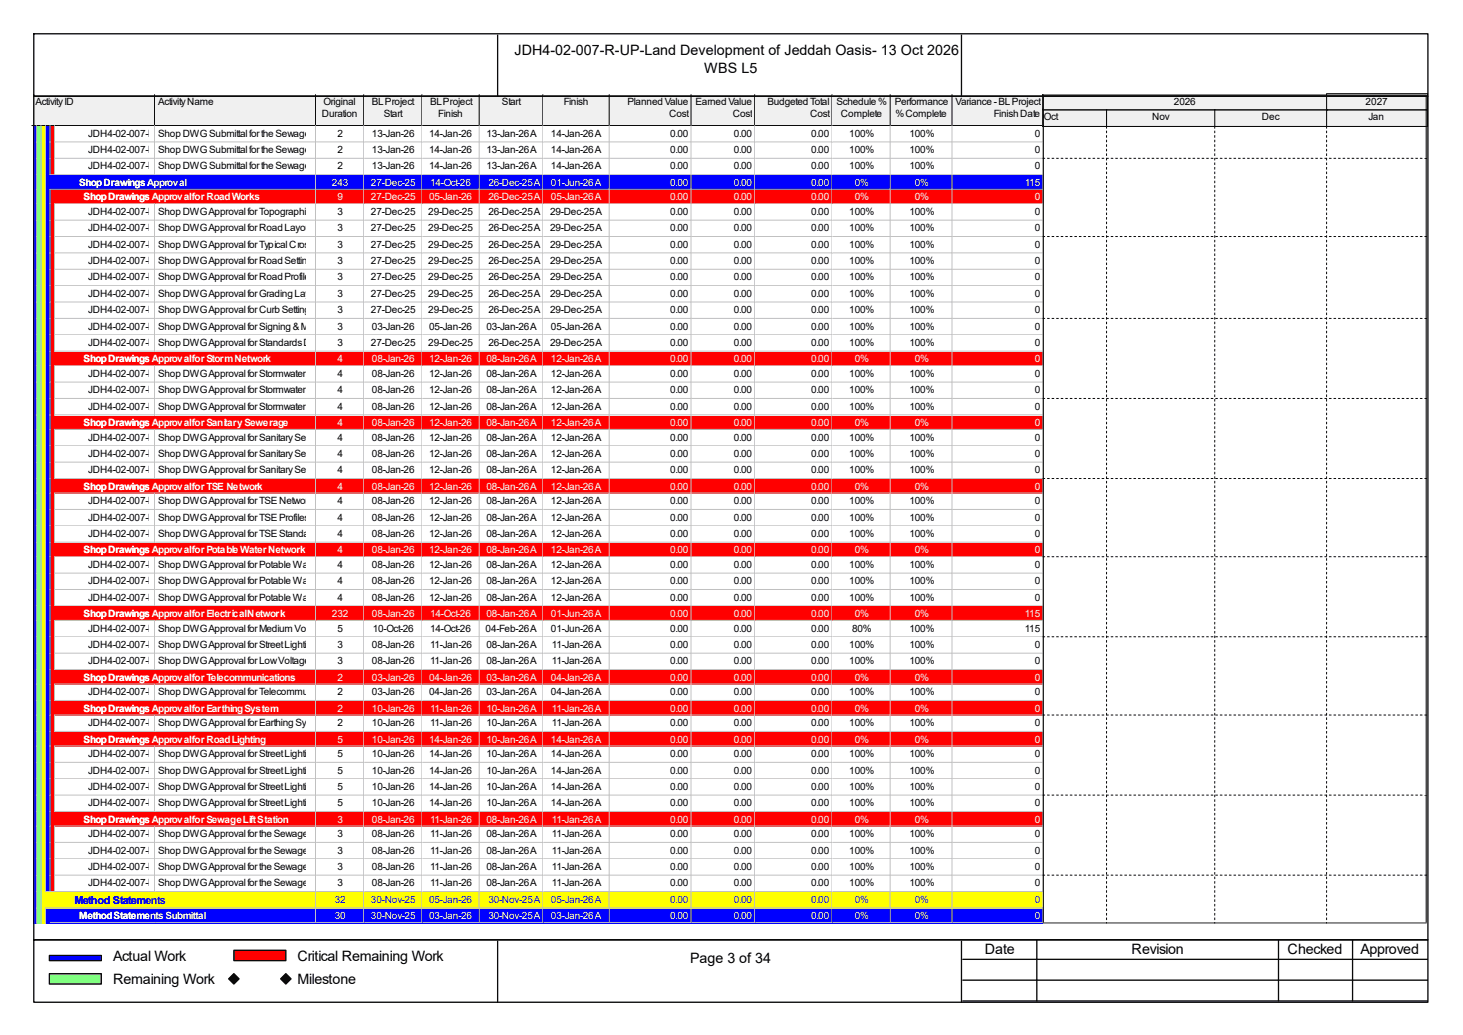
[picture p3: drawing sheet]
<svg xmlns="http://www.w3.org/2000/svg" width="297mm" height="210mm" viewBox="0 0 297 210" stroke-linecap="round" stroke-linejoin="round" font-family="sans-serif">
<defs><g id="words">
<g font-size="2.9">
<text x="104.4" y="11.1">JDH4-02-007-R-UP-Land Development of Jeddah Oasis- 13 Oct 2026</text>
<text x="143" y="14.8">WBS L5</text>
<text x="22.9" y="194.9">Actual Work</text>
<text x="60.4" y="194.9">Critical Remaining Work</text>
<text x="140.1" y="195.5">Page 3 of 34</text>
<text x="199.9" y="193.6">Date</text>
<text x="229.7" y="193.6">Revision</text>
<text x="261.4" y="193.6">Checked</text>
<text x="276.2" y="193.6">Approved</text>
<text x="22.9" y="199.7">Remaining Work</text>
<text x="60.4" y="199.7">Milestone</text>
</g>
<text font-size="2.2" fill="#00f" x="15.2" y="183.3">Method Statements</text>
<g font-size="2">
<text x="7.2" y="21.3">Activity ID</text>
<text x="32.1" y="21.3">Activity Name</text>
<text x="65.4" y="23.7">Duration</text>
<text x="65.7" y="21.3">Original</text>
<text x="75.5" y="21.3">BL Project</text>
<text x="77.9" y="23.7">Start</text>
<text x="87.3" y="21.3">BL Project</text>
<text x="89" y="23.7">Finish</text>
<text x="101.9" y="21.3">Start</text>
<text x="114.5" y="21.3">Finish</text>
<text x="127.4" y="21.3">Planned Value</text>
<text x="135.8" y="23.7">Cost</text>
<text x="141.2" y="21.3">Earned Value</text>
<text x="148.8" y="23.7">Cost</text>
<text x="155.8" y="21.3">Budgeted Total</text>
<text x="164.5" y="23.7">Cost</text>
<text x="169.8" y="21.3">Schedule %</text>
<text x="170.7" y="23.7">Complete</text>
<text x="181.7" y="21.3">Performance</text>
<text x="181.8" y="23.7">% Complete</text>
<text x="194" y="21.3">Variance - BL Project</text>
<text x="201.8" y="23.7">Finish Date</text>
<text x="238.3" y="21.3">2026</text>
<text x="277.2" y="21.3">2027</text>
<text x="17.9" y="27.7">JDH4-02-007-EN-1290</text>
<text x="32.1" y="27.7">Shop DWG Submittal for the Sewage Lift Station - Mechanical Works</text>
<text x="68.5" y="27.7">2</text>
<text x="75.5" y="27.7">13-Jan-26</text>
<text x="87.1" y="27.7">14-Jan-26</text>
<text x="98.8" y="27.7">13-Jan-26 A</text>
<text x="111.8" y="27.7">14-Jan-26 A</text>
<text x="136.1" y="27.7">0.00</text>
<text x="149" y="27.7">0.00</text>
<text x="164.7" y="27.7">0.00</text>
<text x="172.4" y="27.7">100%</text>
<text x="184.6" y="27.7">100%</text>
<text x="210.1" y="27.7">0</text>
<text x="211.9" y="24.4">Oct</text>
<text x="233.9" y="24.4">Nov</text>
<text x="256.2" y="24.4">Dec</text>
<text x="277.8" y="24.4">Jan</text>
<text x="17.9" y="31.1">JDH4-02-007-EN-1300</text>
<text x="17.9" y="34.4">JDH4-02-007-EN-1310</text>
<text x="32.1" y="31.1">Shop DWG Submittal for the Sewage Lift Station - Electrical Works</text>
<text x="32.1" y="34.4">Shop DWG Submittal for the Sewage Lift Station - Finishing Works 14-Jan-26</text>
<text x="68.5" y="31.1">2</text>
<text x="68.5" y="34.4">2</text>
<text x="75.5" y="31.1">13-Jan-26</text>
<text x="75.5" y="34.4">13-Jan-26</text>
<text x="87.1" y="31.1">14-Jan-26</text>
<text x="98.8" y="31.1">13-Jan-26 A</text>
<text x="98.8" y="34.4">13-Jan-26 A</text>
<text x="111.8" y="31.1">14-Jan-26 A</text>
<text x="111.8" y="34.4">14-Jan-26 A</text>
<text x="136.1" y="31.1">0.00</text>
<text x="136.1" y="34.4">0.00</text>
<text x="149" y="31.1">0.00</text>
<text x="149" y="34.4">0.00</text>
<text x="164.7" y="31.1">0.00</text>
<text x="164.7" y="34.4">0.00</text>
<text x="172.4" y="31.1">100%</text>
<text x="172.4" y="34.4">100%</text>
<text x="184.6" y="31.1">100%</text>
<text x="184.6" y="34.4">100%</text>
<text x="210.1" y="31.1">0</text>
<text x="210.1" y="34.4">0</text>
<text x="17.9" y="43.6">JDH4-02-007-EN-1320</text>
<text x="17.9" y="46.9">JDH4-02-007-EN-1330</text>
<text x="32.1" y="43.6">Shop DWG Approval for Topographic Survey</text>
<text x="32.1" y="46.9">Shop DWG Approval for Road Layout Plan 3</text>
<text x="68.5" y="43.6">3</text>
<text x="75.3" y="43.6">27-Dec-25</text>
<text x="75.3" y="46.9">27-Dec-25</text>
<text x="87" y="43.6">29-Dec-25</text>
<text x="87" y="46.9">29-Dec-25</text>
<text x="99.1" y="43.6">26-Dec-25 A</text>
<text x="99.1" y="46.9">26-Dec-25 A</text>
<text x="111.7" y="43.6">29-Dec-25 A</text>
<text x="111.7" y="46.9">29-Dec-25 A</text>
<text x="136.1" y="43.6">0.00</text>
<text x="136.1" y="46.9">0.00</text>
<text x="149" y="43.6">0.00</text>
<text x="149" y="46.9">0.00</text>
<text x="164.7" y="43.6">0.00</text>
<text x="164.7" y="46.9">0.00</text>
<text x="172.4" y="43.6">100%</text>
<text x="172.4" y="46.9">100%</text>
<text x="184.6" y="43.6">100%</text>
<text x="184.6" y="46.9">100%</text>
<text x="210.1" y="43.6">0</text>
<text x="210.1" y="46.9">0</text>
<text x="17.9" y="50.2">JDH4-02-007-EN-1340</text>
<text x="17.9" y="53.6">JDH4-02-007-EN-1350</text>
<text x="32.1" y="50.2">Shop DWG Approval for Typical Cross Section</text>
<text x="32.1" y="53.6">Shop DWG Approval for Road Setting Out</text>
<text x="68.5" y="50.2">3</text>
<text x="68.5" y="53.6">3</text>
<text x="75.3" y="50.2">27-Dec-25</text>
<text x="75.3" y="53.6">27-Dec-25</text>
<text x="87" y="50.2">29-Dec-25</text>
<text x="87" y="53.6">29-Dec-25</text>
<text x="99.1" y="50.2">26-Dec-25 A</text>
<text x="99.1" y="53.6">26-Dec-25 A</text>
<text x="111.7" y="50.2">29-Dec-25 A</text>
<text x="111.7" y="53.6">29-Dec-25 A</text>
<text x="136.1" y="50.2">0.00</text>
<text x="136.1" y="53.6">0.00</text>
<text x="149" y="50.2">0.00</text>
<text x="149" y="53.6">0.00</text>
<text x="164.7" y="50.2">0.00</text>
<text x="164.7" y="53.6">0.00</text>
<text x="172.4" y="50.2">100%</text>
<text x="172.4" y="53.6">100%</text>
<text x="184.6" y="50.2">100%</text>
<text x="184.6" y="53.6">100%</text>
<text x="210.1" y="50.2">0</text>
<text x="210.1" y="53.6">0</text>
<text x="17.9" y="56.9">JDH4-02-007-EN-1360</text>
<text x="32.1" y="56.9">Shop DWG Approval for Road Profiles</text>
<text x="68.5" y="56.9">3</text>
<text x="75.3" y="56.9">27-Dec-25</text>
<text x="87" y="56.9">29-Dec-25</text>
<text x="99.1" y="56.9">26-Dec-25 A</text>
<text x="111.7" y="56.9">29-Dec-25 A</text>
<text x="136.1" y="56.9">0.00</text>
<text x="149" y="56.9">0.00</text>
<text x="164.7" y="56.9">0.00</text>
<text x="172.4" y="56.9">100%</text>
<text x="184.6" y="56.9">100%</text>
<text x="210.1" y="56.9">0</text>
<text x="17.9" y="60.2">JDH4-02-007-EN-1370</text>
<text x="17.9" y="63.5">JDH4-02-007-EN-1380</text>
<text x="32.1" y="60.2">Shop DWG Approval for Grading Layout Plan</text>
<text x="32.1" y="63.5">Shop DWG Approval for Curb Setting Out Points</text>
<text x="68.5" y="60.2">3</text>
<text x="68.5" y="63.5">3</text>
<text x="75.3" y="60.2">27-Dec-25</text>
<text x="75.3" y="63.5">27-Dec-25</text>
<text x="87" y="60.2">29-Dec-25</text>
<text x="87" y="63.5">29-Dec-25</text>
<text x="99.1" y="60.2">26-Dec-25 A</text>
<text x="99.1" y="63.5">26-Dec-25 A</text>
<text x="111.7" y="60.2">29-Dec-25 A</text>
<text x="111.7" y="63.5">29-Dec-25 A</text>
<text x="136.1" y="60.2">0.00</text>
<text x="136.1" y="63.5">0.00</text>
<text x="149" y="60.2">0.00</text>
<text x="149" y="63.5">0.00</text>
<text x="164.7" y="60.2">0.00</text>
<text x="164.7" y="63.5">0.00</text>
<text x="172.4" y="60.2">100%</text>
<text x="172.4" y="63.5">100%</text>
<text x="184.6" y="60.2">100%</text>
<text x="184.6" y="63.5">100%</text>
<text x="210.1" y="60.2">0</text>
<text x="210.1" y="63.5">0</text>
<text x="17.9" y="66.9">JDH4-02-007-EN-1390</text>
<text x="17.9" y="70.2">JDH4-02-007-EN-1400</text>
<text x="32.1" y="66.9">Shop DWG Approval for Signing &amp; Marking Layout Plan</text>
<text x="32.1" y="70.2">Shop DWG Approval for Standards Details 3</text>
<text x="68.5" y="66.9">3</text>
<text x="75.3" y="70.2">27-Dec-25</text>
<text x="75.5" y="66.9">03-Jan-26</text>
<text x="87" y="70.2">29-Dec-25</text>
<text x="87.1" y="66.9">05-Jan-26</text>
<text x="98.8" y="66.9">03-Jan-26 A</text>
<text x="99.1" y="70.2">26-Dec-25 A</text>
<text x="111.7" y="70.2">29-Dec-25 A</text>
<text x="111.8" y="66.9">05-Jan-26 A</text>
<text x="136.1" y="66.9">0.00</text>
<text x="136.1" y="70.2">0.00</text>
<text x="149" y="66.9">0.00</text>
<text x="149" y="70.2">0.00</text>
<text x="164.7" y="66.9">0.00</text>
<text x="164.7" y="70.2">0.00</text>
<text x="172.4" y="66.9">100%</text>
<text x="172.4" y="70.2">100%</text>
<text x="184.6" y="66.9">100%</text>
<text x="184.6" y="70.2">100%</text>
<text x="210.1" y="66.9">0</text>
<text x="210.1" y="70.2">0</text>
<text x="17.9" y="76.5">JDH4-02-007-EN-1530</text>
<text x="32.1" y="76.5">Shop DWG Approval for Stormwater Plans 4</text>
<text x="75.5" y="76.5">08-Jan-26</text>
<text x="87.1" y="76.5">12-Jan-26</text>
<text x="98.8" y="76.5">08-Jan-26 A</text>
<text x="111.8" y="76.5">12-Jan-26 A</text>
<text x="136.1" y="76.5">0.00</text>
<text x="149" y="76.5">0.00</text>
<text x="164.7" y="76.5">0.00</text>
<text x="172.4" y="76.5">100%</text>
<text x="184.6" y="76.5">100%</text>
<text x="210.1" y="76.5">0</text>
<text x="17.9" y="79.8">JDH4-02-007-EN-1540</text>
<text x="17.9" y="83.1">JDH4-02-007-EN-1550</text>
<text x="32.1" y="79.8">Shop DWG Approval for Stormwater Profiles4</text>
<text x="32.1" y="83.1">Shop DWG Approval for Stormwater Standard Details08-Jan-26</text>
<text x="68.5" y="83.1">4</text>
<text x="75.5" y="79.8">08-Jan-26</text>
<text x="87.1" y="79.8">12-Jan-26</text>
<text x="87.1" y="83.1">12-Jan-26</text>
<text x="98.8" y="79.8">08-Jan-26 A</text>
<text x="98.8" y="83.1">08-Jan-26 A</text>
<text x="111.8" y="79.8">12-Jan-26 A</text>
<text x="111.8" y="83.1">12-Jan-26 A</text>
<text x="136.1" y="79.8">0.00</text>
<text x="136.1" y="83.1">0.00</text>
<text x="149" y="79.8">0.00</text>
<text x="149" y="83.1">0.00</text>
<text x="164.7" y="79.8">0.00</text>
<text x="164.7" y="83.1">0.00</text>
<text x="172.4" y="79.8">100%</text>
<text x="172.4" y="83.1">100%</text>
<text x="184.6" y="79.8">100%</text>
<text x="184.6" y="83.1">100%</text>
<text x="210.1" y="79.8">0</text>
<text x="210.1" y="83.1">0</text>
<text x="17.9" y="89.4">JDH4-02-007-EN-1500</text>
<text x="32.1" y="89.4">Shop DWG Approval for Sanitary Sewerage Plans</text>
<text x="68.5" y="89.4">4</text>
<text x="75.5" y="89.4">08-Jan-26</text>
<text x="87.1" y="89.4">12-Jan-26</text>
<text x="98.8" y="89.4">08-Jan-26 A</text>
<text x="111.8" y="89.4">12-Jan-26 A</text>
<text x="136.1" y="89.4">0.00</text>
<text x="149" y="89.4">0.00</text>
<text x="164.7" y="89.4">0.00</text>
<text x="172.4" y="89.4">100%</text>
<text x="184.6" y="89.4">100%</text>
<text x="210.1" y="89.4">0</text>
<text x="17.9" y="92.7">JDH4-02-007-EN-1510</text>
<text x="32.1" y="92.7">Shop DWG Approval for Sanitary Sewerage Profiles 08-Jan-26</text>
<text x="68.5" y="92.7">4</text>
<text x="87.1" y="92.7">12-Jan-26</text>
<text x="98.8" y="92.7">08-Jan-26 A</text>
<text x="111.8" y="92.7">12-Jan-26 A</text>
<text x="136.1" y="92.7">0.00</text>
<text x="149" y="92.7">0.00</text>
<text x="164.7" y="92.7">0.00</text>
<text x="172.4" y="92.7">100%</text>
<text x="184.6" y="92.7">100%</text>
<text x="210.1" y="92.7">0</text>
<text x="17.9" y="96.1">JDH4-02-007-EN-1520</text>
<text x="32.1" y="96.1">Shop DWG Approval for Sanitary Sewerage Standard Details</text>
<text x="68.5" y="96.1">4</text>
<text x="75.5" y="96.1">08-Jan-26</text>
<text x="87.1" y="96.1">12-Jan-26</text>
<text x="98.8" y="96.1">08-Jan-26 A</text>
<text x="111.8" y="96.1">12-Jan-26 A</text>
<text x="136.1" y="96.1">0.00</text>
<text x="149" y="96.1">0.00</text>
<text x="164.7" y="96.1">0.00</text>
<text x="172.4" y="96.1">100%</text>
<text x="184.6" y="96.1">100%</text>
<text x="210.1" y="96.1">0</text>
<text x="17.9" y="102.3">JDH4-02-007-EN-1470</text>
<text x="17.9" y="105.7">JDH4-02-007-EN-1480</text>
<text x="32.1" y="102.3">Shop DWG Approval for TSE Network Plans4</text>
<text x="32.1" y="105.7">Shop DWG Approval for TSE Profiles</text>
<text x="68.5" y="105.7">4</text>
<text x="75.5" y="102.3">08-Jan-26</text>
<text x="75.5" y="105.7">08-Jan-26</text>
<text x="87.1" y="102.3">12-Jan-26</text>
<text x="87.1" y="105.7">12-Jan-26</text>
<text x="98.8" y="102.3">08-Jan-26 A</text>
<text x="98.8" y="105.7">08-Jan-26 A</text>
<text x="111.8" y="102.3">12-Jan-26 A</text>
<text x="111.8" y="105.7">12-Jan-26 A</text>
<text x="136.1" y="102.3">0.00</text>
<text x="136.1" y="105.7">0.00</text>
<text x="149" y="102.3">0.00</text>
<text x="149" y="105.7">0.00</text>
<text x="164.7" y="102.3">0.00</text>
<text x="164.7" y="105.7">0.00</text>
<text x="172.4" y="102.3">100%</text>
<text x="172.4" y="105.7">100%</text>
<text x="184.6" y="102.3">100%</text>
<text x="184.6" y="105.7">100%</text>
<text x="210.1" y="102.3">0</text>
<text x="210.1" y="105.7">0</text>
<text x="17.9" y="109">JDH4-02-007-EN-1490</text>
<text x="32.1" y="109">Shop DWG Approval for TSE Standard Details</text>
<text x="68.5" y="109">4</text>
<text x="75.5" y="109">08-Jan-26</text>
<text x="87.1" y="109">12-Jan-26</text>
<text x="98.8" y="109">08-Jan-26 A</text>
<text x="111.8" y="109">12-Jan-26 A</text>
<text x="136.1" y="109">0.00</text>
<text x="149" y="109">0.00</text>
<text x="164.7" y="109">0.00</text>
<text x="172.4" y="109">100%</text>
<text x="184.6" y="109">100%</text>
<text x="210.1" y="109">0</text>
<text x="17.9" y="115.2">JDH4-02-007-EN-1440</text>
<text x="17.9" y="118.6">JDH4-02-007-EN-1450</text>
<text x="32.1" y="115.2">Shop DWG Approval for Potable Water Plans</text>
<text x="32.1" y="118.6">Shop DWG Approval for Potable Water Profiles</text>
<text x="68.5" y="115.2">4</text>
<text x="68.5" y="118.6">4</text>
<text x="75.5" y="115.2">08-Jan-26</text>
<text x="75.5" y="118.6">08-Jan-26</text>
<text x="87.1" y="115.2">12-Jan-26</text>
<text x="87.1" y="118.6">12-Jan-26</text>
<text x="98.8" y="115.2">08-Jan-26 A</text>
<text x="98.8" y="118.6">08-Jan-26 A</text>
<text x="111.8" y="115.2">12-Jan-26 A</text>
<text x="111.8" y="118.6">12-Jan-26 A</text>
<text x="136.1" y="115.2">0.00</text>
<text x="136.1" y="118.6">0.00</text>
<text x="149" y="115.2">0.00</text>
<text x="149" y="118.6">0.00</text>
<text x="164.7" y="115.2">0.00</text>
<text x="164.7" y="118.6">0.00</text>
<text x="172.4" y="115.2">100%</text>
<text x="172.4" y="118.6">100%</text>
<text x="184.6" y="115.2">100%</text>
<text x="184.6" y="118.6">100%</text>
<text x="210.1" y="115.2">0</text>
<text x="210.1" y="118.6">0</text>
<text x="17.9" y="121.9">JDH4-02-007-EN-1460</text>
<text x="32.1" y="121.9">Shop DWG Approval for Potable Water Standard Details</text>
<text x="68.5" y="121.9">4</text>
<text x="75.5" y="121.9">08-Jan-26</text>
<text x="87.1" y="121.9">12-Jan-26</text>
<text x="98.8" y="121.9">08-Jan-26 A</text>
<text x="111.8" y="121.9">12-Jan-26 A</text>
<text x="136.1" y="121.9">0.00</text>
<text x="149" y="121.9">0.00</text>
<text x="164.7" y="121.9">0.00</text>
<text x="172.4" y="121.9">100%</text>
<text x="184.6" y="121.9">100%</text>
<text x="210.1" y="121.9">0</text>
<text x="17.9" y="128.2">JDH4-02-007-EN-1410</text>
<text x="17.9" y="131.5">JDH4-02-007-EN-1420</text>
<text x="32.1" y="128.2">Shop DWG Approval for Medium Voltage Network By SEC</text>
<text x="32.1" y="131.5">Shop DWG Approval for Street Lighting by By SEC</text>
<text x="68.5" y="128.2">5</text>
<text x="68.5" y="131.5">3</text>
<text x="75.5" y="131.5">08-Jan-26</text>
<text x="75.7" y="128.2">10-Oct-26</text>
<text x="87.3" y="128.2">14-Oct-26</text>
<text x="87.3" y="131.5">11-Jan-26</text>
<text x="98.6" y="128.2">04-Feb-26 A</text>
<text x="98.8" y="131.5">08-Jan-26 A</text>
<text x="111.8" y="128.2">01-Jun-26 A</text>
<text x="112.1" y="131.5">11-Jan-26 A</text>
<text x="136.1" y="128.2">0.00</text>
<text x="136.1" y="131.5">0.00</text>
<text x="149" y="128.2">0.00</text>
<text x="149" y="131.5">0.00</text>
<text x="164.7" y="128.2">0.00</text>
<text x="164.7" y="131.5">0.00</text>
<text x="172.4" y="131.5">100%</text>
<text x="173" y="128.2">80%</text>
<text x="184.6" y="128.2">100%</text>
<text x="184.6" y="131.5">100%</text>
<text x="208" y="128.2">115</text>
<text x="210.1" y="131.5">0</text>
<text x="17.9" y="134.8">JDH4-02-007-EN-1430</text>
<text x="32.1" y="134.8">Shop DWG Approval for Low Voltage Network By SEC</text>
<text x="68.5" y="134.8">3</text>
<text x="75.5" y="134.8">08-Jan-26</text>
<text x="87.3" y="134.8">11-Jan-26</text>
<text x="98.8" y="134.8">08-Jan-26 A</text>
<text x="112.1" y="134.8">11-Jan-26 A</text>
<text x="136.1" y="134.8">0.00</text>
<text x="149" y="134.8">0.00</text>
<text x="164.7" y="134.8">0.00</text>
<text x="172.4" y="134.8">100%</text>
<text x="184.6" y="134.8">100%</text>
<text x="210.1" y="134.8">0</text>
<text x="17.9" y="141.1">JDH4-02-007-EN-1620</text>
<text x="32.1" y="141.1">Shop DWG Approval for Telecommunications Works03-Jan-26</text>
<text x="68.5" y="141.1">2</text>
<text x="87.1" y="141.1">04-Jan-26</text>
<text x="98.8" y="141.1">03-Jan-26 A</text>
<text x="111.8" y="141.1">04-Jan-26 A</text>
<text x="136.1" y="141.1">0.00</text>
<text x="149" y="141.1">0.00</text>
<text x="164.7" y="141.1">0.00</text>
<text x="172.4" y="141.1">100%</text>
<text x="184.6" y="141.1">100%</text>
<text x="210.1" y="141.1">0</text>
<text x="17.9" y="147.4">JDH4-02-007-EN-1630</text>
<text x="32.1" y="147.4">Shop DWG Approval for Earthing System By SEC</text>
<text x="68.5" y="147.4">2</text>
<text x="75.5" y="147.4">10-Jan-26</text>
<text x="87.3" y="147.4">11-Jan-26</text>
<text x="98.8" y="147.4">10-Jan-26 A</text>
<text x="112.1" y="147.4">11-Jan-26 A</text>
<text x="136.1" y="147.4">0.00</text>
<text x="149" y="147.4">0.00</text>
<text x="164.7" y="147.4">0.00</text>
<text x="172.4" y="147.4">100%</text>
<text x="184.6" y="147.4">100%</text>
<text x="210.1" y="147.4">0</text>
<text x="17.9" y="153.6">JDH4-02-007-EN-1640</text>
<text x="32.1" y="153.6">Shop DWG Approval for Street Lighting General Arrangement By SEC</text>
<text x="68.5" y="153.6">5</text>
<text x="75.5" y="153.6">10-Jan-26</text>
<text x="87.1" y="153.6">14-Jan-26</text>
<text x="98.8" y="153.6">10-Jan-26 A</text>
<text x="111.8" y="153.6">14-Jan-26 A</text>
<text x="136.1" y="153.6">0.00</text>
<text x="149" y="153.6">0.00</text>
<text x="164.7" y="153.6">0.00</text>
<text x="172.4" y="153.6">100%</text>
<text x="184.6" y="153.6">100%</text>
<text x="210.1" y="153.6">0</text>
<text x="17.9" y="157">JDH4-02-007-EN-1650</text>
<text x="17.9" y="160.3">JDH4-02-007-EN-1660</text>
<text x="32.1" y="157">Shop DWG Approval for Street Lighting Network Layout By SEC</text>
<text x="32.1" y="160.3">Shop DWG Approval for Street Lighting Details By SEC</text>
<text x="68.5" y="157">5</text>
<text x="68.5" y="160.3">5</text>
<text x="75.5" y="157">10-Jan-26</text>
<text x="75.5" y="160.3">10-Jan-26</text>
<text x="87.1" y="157">14-Jan-26</text>
<text x="87.1" y="160.3">14-Jan-26</text>
<text x="98.8" y="157">10-Jan-26 A</text>
<text x="98.8" y="160.3">10-Jan-26 A</text>
<text x="111.8" y="157">14-Jan-26 A</text>
<text x="111.8" y="160.3">14-Jan-26 A</text>
<text x="136.1" y="157">0.00</text>
<text x="136.1" y="160.3">0.00</text>
<text x="149" y="157">0.00</text>
<text x="149" y="160.3">0.00</text>
<text x="164.7" y="157">0.00</text>
<text x="164.7" y="160.3">0.00</text>
<text x="172.4" y="157">100%</text>
<text x="172.4" y="160.3">100%</text>
<text x="184.6" y="157">100%</text>
<text x="184.6" y="160.3">100%</text>
<text x="210.1" y="157">0</text>
<text x="210.1" y="160.3">0</text>
<text x="17.9" y="163.6">JDH4-02-007-EN-1670</text>
<text x="32.1" y="163.6">Shop DWG Approval for Street Lighting Single Line Diagram By SEC</text>
<text x="68.5" y="163.6">5</text>
<text x="75.5" y="163.6">10-Jan-26</text>
<text x="87.1" y="163.6">14-Jan-26</text>
<text x="98.8" y="163.6">10-Jan-26 A</text>
<text x="111.8" y="163.6">14-Jan-26 A</text>
<text x="136.1" y="163.6">0.00</text>
<text x="149" y="163.6">0.00</text>
<text x="164.7" y="163.6">0.00</text>
<text x="172.4" y="163.6">100%</text>
<text x="184.6" y="163.6">100%</text>
<text x="210.1" y="163.6">0</text>
<text x="17.9" y="169.9">JDH4-02-007-EN-1680</text>
<text x="17.9" y="173.2">JDH4-02-007-EN-1690</text>
<text x="32.1" y="169.9">Shop DWG Approval for the Sewage Lift Station - Civil Works</text>
<text x="32.1" y="173.2">Shop DWG Approval for the Sewage Lift Station - Mechanical Works11-Jan-26</text>
<text x="68.5" y="169.9">3</text>
<text x="68.5" y="173.2">3</text>
<text x="75.5" y="169.9">08-Jan-26</text>
<text x="75.5" y="173.2">08-Jan-26</text>
<text x="87.3" y="169.9">11-Jan-26</text>
<text x="98.8" y="169.9">08-Jan-26 A</text>
<text x="98.8" y="173.2">08-Jan-26 A</text>
<text x="112.1" y="169.9">11-Jan-26 A</text>
<text x="112.1" y="173.2">11-Jan-26 A</text>
<text x="136.1" y="169.9">0.00</text>
<text x="136.1" y="173.2">0.00</text>
<text x="149" y="169.9">0.00</text>
<text x="149" y="173.2">0.00</text>
<text x="164.7" y="169.9">0.00</text>
<text x="164.7" y="173.2">0.00</text>
<text x="172.4" y="169.9">100%</text>
<text x="172.4" y="173.2">100%</text>
<text x="184.6" y="169.9">100%</text>
<text x="184.6" y="173.2">100%</text>
<text x="210.1" y="169.9">0</text>
<text x="210.1" y="173.2">0</text>
<text x="17.9" y="176.5">JDH4-02-007-EN-1700</text>
<text x="17.9" y="179.9">JDH4-02-007-EN-1710</text>
<text x="32.1" y="176.5">Shop DWG Approval for the Sewage Lift Station - Electrical Works</text>
<text x="32.1" y="179.9">Shop DWG Approval for the Sewage Lift Station - Finishing Works</text>
<text x="68.5" y="176.5">3</text>
<text x="68.5" y="179.9">3</text>
<text x="75.5" y="176.5">08-Jan-26</text>
<text x="75.5" y="179.9">08-Jan-26</text>
<text x="87.3" y="176.5">11-Jan-26</text>
<text x="87.3" y="179.9">11-Jan-26</text>
<text x="98.8" y="176.5">08-Jan-26 A</text>
<text x="98.8" y="179.9">08-Jan-26 A</text>
<text x="112.1" y="176.5">11-Jan-26 A</text>
<text x="112.1" y="179.9">11-Jan-26 A</text>
<text x="136.1" y="176.5">0.00</text>
<text x="136.1" y="179.9">0.00</text>
<text x="149" y="176.5">0.00</text>
<text x="149" y="179.9">0.00</text>
<text x="164.7" y="176.5">0.00</text>
<text x="164.7" y="179.9">0.00</text>
<text x="172.4" y="176.5">100%</text>
<text x="172.4" y="179.9">100%</text>
<text x="184.6" y="176.5">100%</text>
<text x="184.6" y="179.9">100%</text>
<text x="210.1" y="176.5">0</text>
<text x="210.1" y="179.9">0</text>
</g>
<g font-size="2" fill="#fff">
<text x="16" y="37.7">Shop Drawings Approval</text>
<text x="17" y="40.7">Shop Drawings Approval for Road Works</text>
<text x="67.4" y="37.7">243</text>
<text x="68.5" y="40.7">9</text>
<text x="75.3" y="37.7">27-Dec-25</text>
<text x="75.3" y="40.7">27-Dec-25</text>
<text x="87.1" y="40.7">05-Jan-26</text>
<text x="87.3" y="37.7">14-Oct-26</text>
<text x="99.1" y="37.7">26-Dec-25 A</text>
<text x="99.1" y="40.7">26-Dec-25 A</text>
<text x="111.8" y="37.7">01-Jun-26 A</text>
<text x="111.8" y="40.7">05-Jan-26 A</text>
<text x="136.1" y="37.7">0.00</text>
<text x="136.1" y="40.7">0.00</text>
<text x="149" y="37.7">0.00</text>
<text x="149" y="40.7">0.00</text>
<text x="164.7" y="37.7">0.00</text>
<text x="164.7" y="40.7">0.00</text>
<text x="173.5" y="37.7">0%</text>
<text x="173.5" y="40.7">0%</text>
<text x="185.7" y="37.7">0%</text>
<text x="185.7" y="40.7">0%</text>
<text x="208" y="37.7">115</text>
<text x="210.1" y="40.7">0</text>
<text x="17" y="73.5">Shop Drawings Approval for Storm Network</text>
<text x="68.5" y="73.5">4</text>
<text x="75.5" y="73.5">08-Jan-26</text>
<text x="87.1" y="73.5">12-Jan-26</text>
<text x="98.8" y="73.5">08-Jan-26 A</text>
<text x="111.8" y="73.5">12-Jan-26 A</text>
<text x="136.1" y="73.5">0.00</text>
<text x="149" y="73.5">0.00</text>
<text x="164.7" y="73.5">0.00</text>
<text x="173.5" y="73.5">0%</text>
<text x="185.7" y="73.5">0%</text>
<text x="210.1" y="73.5">0</text>
<text x="17" y="86.4">Shop Drawings Approval for Sanitary Sewerage</text>
<text x="68.5" y="86.4">4</text>
<text x="75.5" y="86.4">08-Jan-26</text>
<text x="87.1" y="86.4">12-Jan-26</text>
<text x="98.8" y="86.4">08-Jan-26 A</text>
<text x="111.8" y="86.4">12-Jan-26 A</text>
<text x="136.1" y="86.4">0.00</text>
<text x="149" y="86.4">0.00</text>
<text x="164.7" y="86.4">0.00</text>
<text x="173.5" y="86.4">0%</text>
<text x="185.7" y="86.4">0%</text>
<text x="210.1" y="86.4">0</text>
<text x="17" y="99.4">Shop Drawings Approval for TSE Network</text>
<text x="68.5" y="99.4">4</text>
<text x="75.5" y="99.4">08-Jan-26</text>
<text x="87.1" y="99.4">12-Jan-26</text>
<text x="98.8" y="99.4">08-Jan-26 A</text>
<text x="111.8" y="99.4">12-Jan-26 A</text>
<text x="136.1" y="99.4">0.00</text>
<text x="149" y="99.4">0.00</text>
<text x="164.7" y="99.4">0.00</text>
<text x="173.5" y="99.4">0%</text>
<text x="185.7" y="99.4">0%</text>
<text x="210.1" y="99.4">0</text>
<text x="17" y="112.3">Shop Drawings Approval for Potable Water Network</text>
<text x="68.5" y="112.3">4</text>
<text x="75.5" y="112.3">08-Jan-26</text>
<text x="87.1" y="112.3">12-Jan-26</text>
<text x="98.8" y="112.3">08-Jan-26 A</text>
<text x="111.8" y="112.3">12-Jan-26 A</text>
<text x="136.1" y="112.3">0.00</text>
<text x="149" y="112.3">0.00</text>
<text x="164.7" y="112.3">0.00</text>
<text x="173.5" y="112.3">0%</text>
<text x="185.7" y="112.3">0%</text>
<text x="210.1" y="112.3">0</text>
<text x="17" y="125.2">Shop Drawings Approval for Electrical Network</text>
<text x="67.4" y="125.2">232</text>
<text x="75.5" y="125.2">08-Jan-26</text>
<text x="87.3" y="125.2">14-Oct-26</text>
<text x="98.8" y="125.2">08-Jan-26 A</text>
<text x="111.8" y="125.2">01-Jun-26 A</text>
<text x="136.1" y="125.2">0.00</text>
<text x="149" y="125.2">0.00</text>
<text x="164.7" y="125.2">0.00</text>
<text x="173.5" y="125.2">0%</text>
<text x="185.7" y="125.2">0%</text>
<text x="208" y="125.2">115</text>
<text x="17" y="138.1">Shop Drawings Approval for Telecommunications</text>
<text x="68.5" y="138.1">2</text>
<text x="75.5" y="138.1">03-Jan-26</text>
<text x="87.1" y="138.1">04-Jan-26</text>
<text x="98.8" y="138.1">03-Jan-26 A</text>
<text x="111.8" y="138.1">04-Jan-26 A</text>
<text x="136.1" y="138.1">0.00</text>
<text x="149" y="138.1">0.00</text>
<text x="164.7" y="138.1">0.00</text>
<text x="173.5" y="138.1">0%</text>
<text x="185.7" y="138.1">0%</text>
<text x="210.1" y="138.1">0</text>
<text x="17" y="144.4">Shop Drawings Approval for Earthing System</text>
<text x="68.5" y="144.4">2</text>
<text x="75.5" y="144.4">10-Jan-26</text>
<text x="87.3" y="144.4">11-Jan-26</text>
<text x="98.8" y="144.4">10-Jan-26 A</text>
<text x="112.1" y="144.4">11-Jan-26 A</text>
<text x="136.1" y="144.4">0.00</text>
<text x="149" y="144.4">0.00</text>
<text x="164.7" y="144.4">0.00</text>
<text x="173.5" y="144.4">0%</text>
<text x="185.7" y="144.4">0%</text>
<text x="210.1" y="144.4">0</text>
<text x="17" y="150.7">Shop Drawings Approval for Road Lighting</text>
<text x="68.5" y="150.7">5</text>
<text x="75.5" y="150.7">10-Jan-26</text>
<text x="87.1" y="150.7">14-Jan-26</text>
<text x="98.8" y="150.7">10-Jan-26 A</text>
<text x="111.8" y="150.7">14-Jan-26 A</text>
<text x="136.1" y="150.7">0.00</text>
<text x="149" y="150.7">0.00</text>
<text x="164.7" y="150.7">0.00</text>
<text x="173.5" y="150.7">0%</text>
<text x="185.7" y="150.7">0%</text>
<text x="210.1" y="150.7">0</text>
<text x="17" y="166.9">Shop Drawings Approval for Sewage Lift Station</text>
<text x="68.5" y="166.9">3</text>
<text x="75.5" y="166.9">08-Jan-26</text>
<text x="87.3" y="166.9">11-Jan-26</text>
<text x="98.8" y="166.9">08-Jan-26 A</text>
<text x="112.1" y="166.9">11-Jan-26 A</text>
<text x="136.1" y="166.9">0.00</text>
<text x="149" y="166.9">0.00</text>
<text x="164.7" y="166.9">0.00</text>
<text x="173.5" y="166.9">0%</text>
<text x="185.7" y="166.9">0%</text>
<text x="210.1" y="166.9">0</text>
<text x="16" y="186.5">Method Statements Submittal</text>
<text x="67.9" y="186.5">30</text>
<text x="75.3" y="186.5">30-Nov-25</text>
<text x="87.1" y="186.5">03-Jan-26</text>
<text x="99.1" y="186.5">30-Nov-25 A</text>
<text x="111.8" y="186.5">03-Jan-26 A</text>
<text x="136.1" y="186.5">0.00</text>
<text x="149" y="186.5">0.00</text>
<text x="164.7" y="186.5">0.00</text>
<text x="173.5" y="186.5">0%</text>
<text x="185.7" y="186.5">0%</text>
<text x="210.1" y="186.5">0</text>
</g>
<g font-size="2" fill="#00f">
<text x="67.9" y="183.2">32</text>
<text x="75.3" y="183.2">30-Nov-25</text>
<text x="87.1" y="183.2">05-Jan-26</text>
<text x="99.1" y="183.2">30-Nov-25 A</text>
<text x="111.8" y="183.2">05-Jan-26 A</text>
<text x="136.1" y="183.2">0.00</text>
<text x="149" y="183.2">0.00</text>
<text x="164.7" y="183.2">0.00</text>
<text x="173.5" y="183.2">0%</text>
<text x="185.7" y="183.2">0%</text>
<text x="210.1" y="183.2">0</text>
</g>
</g></defs>
<path d="M6.6 19.2h25v6.5h-25z" fill="#f0f0f0"/>
<path d="M31.4 19.2v6.3h-24.9" fill="none" stroke="#000" stroke-width=".2"/>
<path d="M31.6 19.2h32.6v6.5h-32.6z" fill="#f0f0f0"/>
<path d="M64.1 19.2v6.3h-32.7" fill="none" stroke="#000" stroke-width=".2"/>
<path d="M64.2 19.2h9.8v6.5h-9.8z" fill="#f0f0f0"/>
<path d="M73.8 19.2v6.3h-9.7" fill="none" stroke="#000" stroke-width=".2"/>
<path d="M74 19.2h11.9v6.5h-11.9z" fill="#f0f0f0"/>
<path d="M85.7 19.2v6.3h-11.9" fill="none" stroke="#000" stroke-width=".2"/>
<path d="M85.9 19.2h11.6v6.5h-11.6z" fill="#f0f0f0"/>
<path d="M97.3 19.2v6.3h-11.6" fill="none" stroke="#000" stroke-width=".2"/>
<path d="M97.5 19.2h12.9v6.5h-12.9z" fill="#f0f0f0"/>
<path d="M110.2 19.2v6.3h-12.9" fill="none" stroke="#000" stroke-width=".2"/>
<path d="M110.4 19.2h13.5v6.5h-13.5z" fill="#f0f0f0"/>
<path d="M123.7 19.2v6.3h-13.5" fill="none" stroke="#000" stroke-width=".2"/>
<path d="M123.9 19.2h16.6v6.5h-16.6z" fill="#f0f0f0"/>
<path d="M140.3 19.2v6.3h-16.6" fill="none" stroke="#000" stroke-width=".2"/>
<path d="M140.5 19.2h12.9v6.5h-12.9z" fill="#f0f0f0"/>
<path d="M153.2 19.2v6.3h-12.9" fill="none" stroke="#000" stroke-width=".2"/>
<path d="M153.4 19.2h15.7v6.5h-15.7z" fill="#f0f0f0"/>
<path d="M168.9 19.2v6.3h-15.7" fill="none" stroke="#000" stroke-width=".2"/>
<path d="M169.1 19.2h11.8v6.5h-11.8z" fill="#f0f0f0"/>
<path d="M180.7 19.2v6.3h-11.8" fill="none" stroke="#000" stroke-width=".2"/>
<path d="M180.9 19.2h12.6v6.5h-12.6z" fill="#f0f0f0"/>
<path d="M193.3 19.2v6.3h-12.6" fill="none" stroke="#000" stroke-width=".2"/>
<path d="M193.5 19.2h18.4v6.5h-18.4z" fill="#f0f0f0"/>
<path d="M211.7 19.2v6.3h-18.4" fill="none" stroke="#000" stroke-width=".2"/>
<path d="M6.6 25.7h1v3.3h-1z" fill="#00f"/>
<path d="M7.4 25.5v3.5" fill="none" stroke="#c0c0c0" stroke-width=".2"/>
<path d="M7.6 25.7h.9v3.3h-.9z" fill="#80ff80"/>
<path d="M8.3 25.5v3.5" fill="none" stroke="#c0c0c0" stroke-width=".2"/>
<path d="M8.5 25.7h.9v3.3h-.9z" fill="#ff0"/>
<path d="M9.2 25.5v3.5" fill="none" stroke="#c0c0c0" stroke-width=".2"/>
<path d="M9.4 25.7h.9v3.3h-.9z" fill="#00f"/>
<path d="M10.2 25.5v3.5" fill="none" stroke="#c0c0c0" stroke-width=".2"/>
<path d="M10.3 25.7h1v3.3h-1z" fill="#f00"/>
<path d="M11.1 25.5v3.5" fill="none" stroke="#c0c0c0" stroke-width=".2"/>
<path d="M11.3 25.7h20.3v3.3h-20.3z" fill="#fff"/>
<path d="M11.1 28.8h20.5M31.4 25.5v3.5" fill="none" stroke="#c0c0c0" stroke-width=".2"/>
<path d="M31.6 25.7h32.6v3.3h-32.6z" fill="#fff"/>
<path d="M64.1 25.5v3.3h-32.5" fill="none" stroke="#c0c0c0" stroke-width=".2"/>
<path d="M64.2 25.7h9.8v3.3h-9.8z" fill="#fff"/>
<path d="M73.8 25.5v3.3h-9.6" fill="none" stroke="#c0c0c0" stroke-width=".2"/>
<path d="M74 25.7h11.9v3.3h-11.9z" fill="#fff"/>
<path d="M85.7 25.5v3.3h-11.7" fill="none" stroke="#c0c0c0" stroke-width=".2"/>
<path d="M85.9 25.7h11.6v3.3h-11.6z" fill="#fff"/>
<path d="M97.3 25.5v3.3h-11.5" fill="none" stroke="#c0c0c0" stroke-width=".2"/>
<path d="M97.5 25.7h12.9v3.3h-12.9z" fill="#fff"/>
<path d="M110.2 25.5v3.3h-12.7" fill="none" stroke="#c0c0c0" stroke-width=".2"/>
<path d="M110.4 25.7h13.5v3.3h-13.5z" fill="#fff"/>
<path d="M123.7 25.5v3.3h-13.3" fill="none" stroke="#c0c0c0" stroke-width=".2"/>
<path d="M123.9 25.7h16.6v3.3h-16.6z" fill="#fff"/>
<path d="M140.3 25.5v3.3h-16.4" fill="none" stroke="#c0c0c0" stroke-width=".2"/>
<path d="M140.5 25.7h12.9v3.3h-12.9z" fill="#fff"/>
<path d="M153.2 25.5v3.3h-12.7" fill="none" stroke="#c0c0c0" stroke-width=".2"/>
<path d="M153.4 25.7h15.7v3.3h-15.7z" fill="#fff"/>
<path d="M168.9 25.5v3.3h-15.5" fill="none" stroke="#c0c0c0" stroke-width=".2"/>
<path d="M169.1 25.7h11.8v3.3h-11.8z" fill="#fff"/>
<path d="M180.7 25.5v3.3h-11.6" fill="none" stroke="#c0c0c0" stroke-width=".2"/>
<path d="M180.9 25.7h12.6v3.3h-12.6z" fill="#fff"/>
<path d="M193.3 25.5v3.3h-12.4" fill="none" stroke="#c0c0c0" stroke-width=".2"/>
<path d="M193.5 25.7h18.4v3.3h-18.4z" fill="#fff"/>
<path d="M211.7 25.5v3.3h-18.2" fill="none" stroke="#c0c0c0" stroke-width=".2"/>
<path d="M6.6 29h1v3.3h-1z" fill="#00f"/>
<path d="M7.4 28.8v3.5" fill="none" stroke="#c0c0c0" stroke-width=".2"/>
<path d="M7.6 29h.9v3.3h-.9z" fill="#80ff80"/>
<path d="M8.3 28.8v3.5" fill="none" stroke="#c0c0c0" stroke-width=".2"/>
<path d="M8.5 29h.9v3.3h-.9z" fill="#ff0"/>
<path d="M9.2 28.8v3.5" fill="none" stroke="#c0c0c0" stroke-width=".2"/>
<path d="M9.4 29h.9v3.3h-.9z" fill="#00f"/>
<path d="M10.2 28.8v3.5" fill="none" stroke="#c0c0c0" stroke-width=".2"/>
<path d="M10.3 29h1v3.3h-1z" fill="#f00"/>
<path d="M11.1 28.8v3.5" fill="none" stroke="#c0c0c0" stroke-width=".2"/>
<path d="M11.3 29h20.3v3.3h-20.3z" fill="#fff"/>
<path d="M11.1 32.1h20.5M31.4 28.8v3.5" fill="none" stroke="#c0c0c0" stroke-width=".2"/>
<path d="M31.6 29h32.6v3.3h-32.6z" fill="#fff"/>
<path d="M64.1 28.8v3.3h-32.5" fill="none" stroke="#c0c0c0" stroke-width=".2"/>
<path d="M64.2 29h9.8v3.3h-9.8z" fill="#fff"/>
<path d="M73.8 28.8v3.3h-9.6" fill="none" stroke="#c0c0c0" stroke-width=".2"/>
<path d="M74 29h11.9v3.3h-11.9z" fill="#fff"/>
<path d="M85.7 28.8v3.3h-11.7" fill="none" stroke="#c0c0c0" stroke-width=".2"/>
<path d="M85.9 29h11.6v3.3h-11.6z" fill="#fff"/>
<path d="M97.3 28.8v3.3h-11.5" fill="none" stroke="#c0c0c0" stroke-width=".2"/>
<path d="M97.5 29h12.9v3.3h-12.9z" fill="#fff"/>
<path d="M110.2 28.8v3.3h-12.7" fill="none" stroke="#c0c0c0" stroke-width=".2"/>
<path d="M110.4 29h13.5v3.3h-13.5z" fill="#fff"/>
<path d="M123.7 28.8v3.3h-13.3" fill="none" stroke="#c0c0c0" stroke-width=".2"/>
<path d="M123.9 29h16.6v3.3h-16.6z" fill="#fff"/>
<path d="M140.3 28.8v3.3h-16.4" fill="none" stroke="#c0c0c0" stroke-width=".2"/>
<path d="M140.5 29h12.9v3.3h-12.9z" fill="#fff"/>
<path d="M153.2 28.8v3.3h-12.7" fill="none" stroke="#c0c0c0" stroke-width=".2"/>
<path d="M153.4 29h15.7v3.3h-15.7z" fill="#fff"/>
<path d="M168.9 28.8v3.3h-15.5" fill="none" stroke="#c0c0c0" stroke-width=".2"/>
<path d="M169.1 29h11.8v3.3h-11.8z" fill="#fff"/>
<path d="M180.7 28.8v3.3h-11.6" fill="none" stroke="#c0c0c0" stroke-width=".2"/>
<path d="M180.9 29h12.6v3.3h-12.6z" fill="#fff"/>
<path d="M193.3 28.8v3.3h-12.4" fill="none" stroke="#c0c0c0" stroke-width=".2"/>
<path d="M193.5 29h18.4v3.3h-18.4z" fill="#fff"/>
<path d="M211.7 28.8v3.3h-18.2" fill="none" stroke="#c0c0c0" stroke-width=".2"/>
<path d="M6.6 32.3h1v3.3h-1z" fill="#00f"/>
<path d="M7.4 32.1v3.5" fill="none" stroke="#c0c0c0" stroke-width=".2"/>
<path d="M7.6 32.3h.9v3.3h-.9z" fill="#80ff80"/>
<path d="M8.3 32.1v3.5" fill="none" stroke="#c0c0c0" stroke-width=".2"/>
<path d="M8.5 32.3h.9v3.3h-.9z" fill="#ff0"/>
<path d="M9.2 32.1v3.5" fill="none" stroke="#c0c0c0" stroke-width=".2"/>
<path d="M9.4 32.3h.9v3.3h-.9z" fill="#00f"/>
<path d="M10.2 32.1v3.5" fill="none" stroke="#c0c0c0" stroke-width=".2"/>
<path d="M10.3 32.3h1v3.3h-1z" fill="#f00"/>
<path d="M10.2 35.4h1.1M11.1 32.1v3.5" fill="none" stroke="#c0c0c0" stroke-width=".2"/>
<path d="M11.3 32.3h20.3v3.3h-20.3z" fill="#fff"/>
<path d="M11.1 35.4h20.5M31.4 32.1v3.5" fill="none" stroke="#c0c0c0" stroke-width=".2"/>
<path d="M31.6 32.3h32.6v3.3h-32.6z" fill="#fff"/>
<path d="M64.1 32.1v3.3h-32.5" fill="none" stroke="#c0c0c0" stroke-width=".2"/>
<path d="M64.2 32.3h9.8v3.3h-9.8z" fill="#fff"/>
<path d="M73.8 32.1v3.3h-9.6" fill="none" stroke="#c0c0c0" stroke-width=".2"/>
<path d="M74 32.3h11.9v3.3h-11.9z" fill="#fff"/>
<path d="M85.7 32.1v3.3h-11.7" fill="none" stroke="#c0c0c0" stroke-width=".2"/>
<path d="M85.9 32.3h11.6v3.3h-11.6z" fill="#fff"/>
<path d="M97.3 32.1v3.3h-11.5" fill="none" stroke="#c0c0c0" stroke-width=".2"/>
<path d="M97.5 32.3h12.9v3.3h-12.9z" fill="#fff"/>
<path d="M110.2 32.1v3.3h-12.7" fill="none" stroke="#c0c0c0" stroke-width=".2"/>
<path d="M110.4 32.3h13.5v3.3h-13.5z" fill="#fff"/>
<path d="M123.7 32.1v3.3h-13.3" fill="none" stroke="#c0c0c0" stroke-width=".2"/>
<path d="M123.9 32.3h16.6v3.3h-16.6z" fill="#fff"/>
<path d="M140.3 32.1v3.3h-16.4" fill="none" stroke="#c0c0c0" stroke-width=".2"/>
<path d="M140.5 32.3h12.9v3.3h-12.9z" fill="#fff"/>
<path d="M153.2 32.1v3.3h-12.7" fill="none" stroke="#c0c0c0" stroke-width=".2"/>
<path d="M153.4 32.3h15.7v3.3h-15.7z" fill="#fff"/>
<path d="M168.9 32.1v3.3h-15.5" fill="none" stroke="#c0c0c0" stroke-width=".2"/>
<path d="M169.1 32.3h11.8v3.3h-11.8z" fill="#fff"/>
<path d="M180.7 32.1v3.3h-11.6" fill="none" stroke="#c0c0c0" stroke-width=".2"/>
<path d="M180.9 32.3h12.6v3.3h-12.6z" fill="#fff"/>
<path d="M193.3 32.1v3.3h-12.4" fill="none" stroke="#c0c0c0" stroke-width=".2"/>
<path d="M193.5 32.3h18.4v3.3h-18.4z" fill="#fff"/>
<path d="M211.7 32.1v3.3h-18.2" fill="none" stroke="#c0c0c0" stroke-width=".2"/>
<path d="M6.6 35.6h1v3h-1z" fill="#00f"/>
<path d="M7.4 35.4v3.2" fill="none" stroke="#c0c0c0" stroke-width=".2"/>
<path d="M7.6 35.6h.9v3h-.9z" fill="#80ff80"/>
<path d="M8.3 35.4v3.2" fill="none" stroke="#c0c0c0" stroke-width=".2"/>
<path d="M8.5 35.6h.9v3h-.9z" fill="#ff0"/>
<path d="M9.2 35.4v3.2" fill="none" stroke="#c0c0c0" stroke-width=".2"/>
<path d="M9.4 35.6h22.2v3h-22.2z" fill="#00f"/>
<path d="M10.2 38.4h21.4" fill="none" stroke="#c0c0c0" stroke-width=".2"/>
<path d="M31.6 35.6h32.6v3h-32.6z" fill="#00f"/>
<path d="M64.1 35.4v3h-32.5" fill="none" stroke="#c0c0c0" stroke-width=".2"/>
<path d="M64.2 35.6h9.8v3h-9.8z" fill="#00f"/>
<path d="M73.8 35.4v3h-9.6" fill="none" stroke="#c0c0c0" stroke-width=".2"/>
<path d="M74 35.6h11.9v3h-11.9z" fill="#00f"/>
<path d="M85.7 35.4v3h-11.7" fill="none" stroke="#c0c0c0" stroke-width=".2"/>
<path d="M85.9 35.6h11.6v3h-11.6z" fill="#00f"/>
<path d="M97.3 35.4v3h-11.5" fill="none" stroke="#c0c0c0" stroke-width=".2"/>
<path d="M97.5 35.6h12.9v3h-12.9z" fill="#00f"/>
<path d="M110.2 35.4v3h-12.7" fill="none" stroke="#c0c0c0" stroke-width=".2"/>
<path d="M110.4 35.6h13.5v3h-13.5z" fill="#00f"/>
<path d="M123.7 35.4v3h-13.3" fill="none" stroke="#c0c0c0" stroke-width=".2"/>
<path d="M123.9 35.6h16.6v3h-16.6z" fill="#00f"/>
<path d="M140.3 35.4v3h-16.4" fill="none" stroke="#c0c0c0" stroke-width=".2"/>
<path d="M140.5 35.6h12.9v3h-12.9z" fill="#00f"/>
<path d="M153.2 35.4v3h-12.7" fill="none" stroke="#c0c0c0" stroke-width=".2"/>
<path d="M153.4 35.6h15.7v3h-15.7z" fill="#00f"/>
<path d="M168.9 35.4v3h-15.5" fill="none" stroke="#c0c0c0" stroke-width=".2"/>
<path d="M169.1 35.6h11.8v3h-11.8z" fill="#00f"/>
<path d="M180.7 35.4v3h-11.6" fill="none" stroke="#c0c0c0" stroke-width=".2"/>
<path d="M180.9 35.6h12.6v3h-12.6z" fill="#00f"/>
<path d="M193.3 35.4v3h-12.4" fill="none" stroke="#c0c0c0" stroke-width=".2"/>
<path d="M193.5 35.6h18.4v3h-18.4z" fill="#00f"/>
<path d="M211.7 35.4v3h-18.2" fill="none" stroke="#c0c0c0" stroke-width=".2"/>
<path d="M6.6 38.6h1v2.9h-1z" fill="#00f"/>
<path d="M7.4 38.4v3.1" fill="none" stroke="#c0c0c0" stroke-width=".2"/>
<path d="M7.6 38.6h.9v2.9h-.9z" fill="#80ff80"/>
<path d="M8.3 38.4v3.1" fill="none" stroke="#c0c0c0" stroke-width=".2"/>
<path d="M8.5 38.6h.9v2.9h-.9z" fill="#ff0"/>
<path d="M9.2 38.4v3.1" fill="none" stroke="#c0c0c0" stroke-width=".2"/>
<path d="M9.4 38.6h.9v2.9h-.9z" fill="#00f"/>
<path d="M10.2 38.4v3.1" fill="none" stroke="#c0c0c0" stroke-width=".2"/>
<path d="M10.3 38.6h21.3v2.9h-21.3z" fill="#f00"/>
<path d="M11.1 41.3h20.5" fill="none" stroke="#c0c0c0" stroke-width=".2"/>
<path d="M31.6 38.6h32.6v2.9h-32.6z" fill="#f00"/>
<path d="M64.1 38.4v2.9h-32.5" fill="none" stroke="#c0c0c0" stroke-width=".2"/>
<path d="M64.2 38.6h9.8v2.9h-9.8z" fill="#f00"/>
<path d="M73.8 38.4v2.9h-9.6" fill="none" stroke="#c0c0c0" stroke-width=".2"/>
<path d="M74 38.6h11.9v2.9h-11.9z" fill="#f00"/>
<path d="M85.7 38.4v2.9h-11.7" fill="none" stroke="#c0c0c0" stroke-width=".2"/>
<path d="M85.9 38.6h11.6v2.9h-11.6z" fill="#f00"/>
<path d="M97.3 38.4v2.9h-11.5" fill="none" stroke="#c0c0c0" stroke-width=".2"/>
<path d="M97.5 38.6h12.9v2.9h-12.9z" fill="#f00"/>
<path d="M110.2 38.4v2.9h-12.7" fill="none" stroke="#c0c0c0" stroke-width=".2"/>
<path d="M110.4 38.6h13.5v2.9h-13.5z" fill="#f00"/>
<path d="M123.7 38.4v2.9h-13.3" fill="none" stroke="#c0c0c0" stroke-width=".2"/>
<path d="M123.9 38.6h16.6v2.9h-16.6z" fill="#f00"/>
<path d="M140.3 38.4v2.9h-16.4" fill="none" stroke="#c0c0c0" stroke-width=".2"/>
<path d="M140.5 38.6h12.9v2.9h-12.9z" fill="#f00"/>
<path d="M153.2 38.4v2.9h-12.7" fill="none" stroke="#c0c0c0" stroke-width=".2"/>
<path d="M153.4 38.6h15.7v2.9h-15.7z" fill="#f00"/>
<path d="M168.9 38.4v2.9h-15.5" fill="none" stroke="#c0c0c0" stroke-width=".2"/>
<path d="M169.1 38.6h11.8v2.9h-11.8z" fill="#f00"/>
<path d="M180.7 38.4v2.9h-11.6" fill="none" stroke="#c0c0c0" stroke-width=".2"/>
<path d="M180.9 38.6h12.6v2.9h-12.6z" fill="#f00"/>
<path d="M193.3 38.4v2.9h-12.4" fill="none" stroke="#c0c0c0" stroke-width=".2"/>
<path d="M193.5 38.6h18.4v2.9h-18.4z" fill="#f00"/>
<path d="M211.7 38.4v2.9h-18.2" fill="none" stroke="#c0c0c0" stroke-width=".2"/>
<path d="M6.6 41.5h1v3.4h-1z" fill="#00f"/>
<path d="M7.4 41.3v3.6" fill="none" stroke="#c0c0c0" stroke-width=".2"/>
<path d="M7.6 41.5h.9v3.4h-.9z" fill="#80ff80"/>
<path d="M8.3 41.3v3.6" fill="none" stroke="#c0c0c0" stroke-width=".2"/>
<path d="M8.5 41.5h.9v3.4h-.9z" fill="#ff0"/>
<path d="M9.2 41.3v3.6" fill="none" stroke="#c0c0c0" stroke-width=".2"/>
<path d="M9.4 41.5h.9v3.4h-.9z" fill="#00f"/>
<path d="M10.2 41.3v3.6" fill="none" stroke="#c0c0c0" stroke-width=".2"/>
<path d="M10.3 41.5h1v3.4h-1z" fill="#f00"/>
<path d="M11.1 41.3v3.6" fill="none" stroke="#c0c0c0" stroke-width=".2"/>
<path d="M11.3 41.5h20.3v3.4h-20.3z" fill="#fff"/>
<path d="M11.1 44.7h20.5M31.4 41.3v3.6" fill="none" stroke="#c0c0c0" stroke-width=".2"/>
<path d="M31.6 41.5h32.6v3.4h-32.6z" fill="#fff"/>
<path d="M64.1 41.3v3.4h-32.5" fill="none" stroke="#c0c0c0" stroke-width=".2"/>
<path d="M64.2 41.5h9.8v3.4h-9.8z" fill="#fff"/>
<path d="M73.8 41.3v3.4h-9.6" fill="none" stroke="#c0c0c0" stroke-width=".2"/>
<path d="M74 41.5h11.9v3.4h-11.9z" fill="#fff"/>
<path d="M85.7 41.3v3.4h-11.7" fill="none" stroke="#c0c0c0" stroke-width=".2"/>
<path d="M85.9 41.5h11.6v3.4h-11.6z" fill="#fff"/>
<path d="M97.3 41.3v3.4h-11.5" fill="none" stroke="#c0c0c0" stroke-width=".2"/>
<path d="M97.5 41.5h12.9v3.4h-12.9z" fill="#fff"/>
<path d="M110.2 41.3v3.4h-12.7" fill="none" stroke="#c0c0c0" stroke-width=".2"/>
<path d="M110.4 41.5h13.5v3.4h-13.5z" fill="#fff"/>
<path d="M123.7 41.3v3.4h-13.3" fill="none" stroke="#c0c0c0" stroke-width=".2"/>
<path d="M123.9 41.5h16.6v3.4h-16.6z" fill="#fff"/>
<path d="M140.3 41.3v3.4h-16.4" fill="none" stroke="#c0c0c0" stroke-width=".2"/>
<path d="M140.5 41.5h12.9v3.4h-12.9z" fill="#fff"/>
<path d="M153.2 41.3v3.4h-12.7" fill="none" stroke="#c0c0c0" stroke-width=".2"/>
<path d="M153.4 41.5h15.7v3.4h-15.7z" fill="#fff"/>
<path d="M168.9 41.3v3.4h-15.5" fill="none" stroke="#c0c0c0" stroke-width=".2"/>
<path d="M169.1 41.5h11.8v3.4h-11.8z" fill="#fff"/>
<path d="M180.7 41.3v3.4h-11.6" fill="none" stroke="#c0c0c0" stroke-width=".2"/>
<path d="M180.9 41.5h12.6v3.4h-12.6z" fill="#fff"/>
<path d="M193.3 41.3v3.4h-12.4" fill="none" stroke="#c0c0c0" stroke-width=".2"/>
<path d="M193.5 41.5h18.4v3.4h-18.4z" fill="#fff"/>
<path d="M211.7 41.3v3.4h-18.2" fill="none" stroke="#c0c0c0" stroke-width=".2"/>
<path d="M6.6 44.9h1v3.3h-1z" fill="#00f"/>
<path d="M7.4 44.7v3.5" fill="none" stroke="#c0c0c0" stroke-width=".2"/>
<path d="M7.6 44.9h.9v3.3h-.9z" fill="#80ff80"/>
<path d="M8.3 44.7v3.5" fill="none" stroke="#c0c0c0" stroke-width=".2"/>
<path d="M8.5 44.9h.9v3.3h-.9z" fill="#ff0"/>
<path d="M9.2 44.7v3.5" fill="none" stroke="#c0c0c0" stroke-width=".2"/>
<path d="M9.4 44.9h.9v3.3h-.9z" fill="#00f"/>
<path d="M10.2 44.7v3.5" fill="none" stroke="#c0c0c0" stroke-width=".2"/>
<path d="M10.3 44.9h1v3.3h-1z" fill="#f00"/>
<path d="M11.1 44.7v3.5" fill="none" stroke="#c0c0c0" stroke-width=".2"/>
<path d="M11.3 44.9h20.3v3.3h-20.3z" fill="#fff"/>
<path d="M11.1 48h20.5M31.4 44.7v3.5" fill="none" stroke="#c0c0c0" stroke-width=".2"/>
<path d="M31.6 44.9h32.6v3.3h-32.6z" fill="#fff"/>
<path d="M64.1 44.7v3.3h-32.5" fill="none" stroke="#c0c0c0" stroke-width=".2"/>
<path d="M64.2 44.9h9.8v3.3h-9.8z" fill="#fff"/>
<path d="M73.8 44.7v3.3h-9.6" fill="none" stroke="#c0c0c0" stroke-width=".2"/>
<path d="M74 44.9h11.9v3.3h-11.9z" fill="#fff"/>
<path d="M85.7 44.7v3.3h-11.7" fill="none" stroke="#c0c0c0" stroke-width=".2"/>
<path d="M85.9 44.9h11.6v3.3h-11.6z" fill="#fff"/>
<path d="M97.3 44.7v3.3h-11.5" fill="none" stroke="#c0c0c0" stroke-width=".2"/>
<path d="M97.5 44.9h12.9v3.3h-12.9z" fill="#fff"/>
<path d="M110.2 44.7v3.3h-12.7" fill="none" stroke="#c0c0c0" stroke-width=".2"/>
<path d="M110.4 44.9h13.5v3.3h-13.5z" fill="#fff"/>
<path d="M123.7 44.7v3.3h-13.3" fill="none" stroke="#c0c0c0" stroke-width=".2"/>
<path d="M123.9 44.9h16.6v3.3h-16.6z" fill="#fff"/>
<path d="M140.3 44.7v3.3h-16.4" fill="none" stroke="#c0c0c0" stroke-width=".2"/>
<path d="M140.5 44.9h12.9v3.3h-12.9z" fill="#fff"/>
<path d="M153.2 44.7v3.3h-12.7" fill="none" stroke="#c0c0c0" stroke-width=".2"/>
<path d="M153.4 44.9h15.7v3.3h-15.7z" fill="#fff"/>
<path d="M168.9 44.7v3.3h-15.5" fill="none" stroke="#c0c0c0" stroke-width=".2"/>
<path d="M169.1 44.9h11.8v3.3h-11.8z" fill="#fff"/>
<path d="M180.7 44.7v3.3h-11.6" fill="none" stroke="#c0c0c0" stroke-width=".2"/>
<path d="M180.9 44.9h12.6v3.3h-12.6z" fill="#fff"/>
<path d="M193.3 44.7v3.3h-12.4" fill="none" stroke="#c0c0c0" stroke-width=".2"/>
<path d="M193.5 44.9h18.4v3.3h-18.4z" fill="#fff"/>
<path d="M211.7 44.7v3.3h-18.2" fill="none" stroke="#c0c0c0" stroke-width=".2"/>
<path d="M6.6 48.2h1v3.3h-1z" fill="#00f"/>
<path d="M7.4 48v3.5" fill="none" stroke="#c0c0c0" stroke-width=".2"/>
<path d="M7.6 48.2h.9v3.3h-.9z" fill="#80ff80"/>
<path d="M8.3 48v3.5" fill="none" stroke="#c0c0c0" stroke-width=".2"/>
<path d="M8.5 48.2h.9v3.3h-.9z" fill="#ff0"/>
<path d="M9.2 48v3.5" fill="none" stroke="#c0c0c0" stroke-width=".2"/>
<path d="M9.4 48.2h.9v3.3h-.9z" fill="#00f"/>
<path d="M10.2 48v3.5" fill="none" stroke="#c0c0c0" stroke-width=".2"/>
<path d="M10.3 48.2h1v3.3h-1z" fill="#f00"/>
<path d="M11.1 48v3.5" fill="none" stroke="#c0c0c0" stroke-width=".2"/>
<path d="M11.3 48.2h20.3v3.3h-20.3z" fill="#fff"/>
<path d="M11.1 51.3h20.5M31.4 48v3.5" fill="none" stroke="#c0c0c0" stroke-width=".2"/>
<path d="M31.6 48.2h32.6v3.3h-32.6z" fill="#fff"/>
<path d="M64.1 48v3.3h-32.5" fill="none" stroke="#c0c0c0" stroke-width=".2"/>
<path d="M64.2 48.2h9.8v3.3h-9.8z" fill="#fff"/>
<path d="M73.8 48v3.3h-9.6" fill="none" stroke="#c0c0c0" stroke-width=".2"/>
<path d="M74 48.2h11.9v3.3h-11.9z" fill="#fff"/>
<path d="M85.7 48v3.3h-11.7" fill="none" stroke="#c0c0c0" stroke-width=".2"/>
<path d="M85.9 48.2h11.6v3.3h-11.6z" fill="#fff"/>
<path d="M97.3 48v3.3h-11.5" fill="none" stroke="#c0c0c0" stroke-width=".2"/>
<path d="M97.5 48.2h12.9v3.3h-12.9z" fill="#fff"/>
<path d="M110.2 48v3.3h-12.7" fill="none" stroke="#c0c0c0" stroke-width=".2"/>
<path d="M110.4 48.2h13.5v3.3h-13.5z" fill="#fff"/>
<path d="M123.7 48v3.3h-13.3" fill="none" stroke="#c0c0c0" stroke-width=".2"/>
<path d="M123.9 48.2h16.6v3.3h-16.6z" fill="#fff"/>
<path d="M140.3 48v3.3h-16.4" fill="none" stroke="#c0c0c0" stroke-width=".2"/>
<path d="M140.5 48.2h12.9v3.3h-12.9z" fill="#fff"/>
<path d="M153.2 48v3.3h-12.7" fill="none" stroke="#c0c0c0" stroke-width=".2"/>
<path d="M153.4 48.2h15.7v3.3h-15.7z" fill="#fff"/>
<path d="M168.9 48v3.3h-15.5" fill="none" stroke="#c0c0c0" stroke-width=".2"/>
<path d="M169.1 48.2h11.8v3.3h-11.8z" fill="#fff"/>
<path d="M180.7 48v3.3h-11.6" fill="none" stroke="#c0c0c0" stroke-width=".2"/>
<path d="M180.9 48.2h12.6v3.3h-12.6z" fill="#fff"/>
<path d="M193.3 48v3.3h-12.4" fill="none" stroke="#c0c0c0" stroke-width=".2"/>
<path d="M193.5 48.2h18.4v3.3h-18.4z" fill="#fff"/>
<path d="M211.7 48v3.3h-18.2" fill="none" stroke="#c0c0c0" stroke-width=".2"/>
<path d="M6.6 51.5h1v3.3h-1z" fill="#00f"/>
<path d="M7.4 51.3v3.5" fill="none" stroke="#c0c0c0" stroke-width=".2"/>
<path d="M7.6 51.5h.9v3.3h-.9z" fill="#80ff80"/>
<path d="M8.3 51.3v3.5" fill="none" stroke="#c0c0c0" stroke-width=".2"/>
<path d="M8.5 51.5h.9v3.3h-.9z" fill="#ff0"/>
<path d="M9.2 51.3v3.5" fill="none" stroke="#c0c0c0" stroke-width=".2"/>
<path d="M9.4 51.5h.9v3.3h-.9z" fill="#00f"/>
<path d="M10.2 51.3v3.5" fill="none" stroke="#c0c0c0" stroke-width=".2"/>
<path d="M10.3 51.5h1v3.3h-1z" fill="#f00"/>
<path d="M11.1 51.3v3.5" fill="none" stroke="#c0c0c0" stroke-width=".2"/>
<path d="M11.3 51.5h20.3v3.3h-20.3z" fill="#fff"/>
<path d="M11.1 54.6h20.5M31.4 51.3v3.5" fill="none" stroke="#c0c0c0" stroke-width=".2"/>
<path d="M31.6 51.5h32.6v3.3h-32.6z" fill="#fff"/>
<path d="M64.1 51.3v3.3h-32.5" fill="none" stroke="#c0c0c0" stroke-width=".2"/>
<path d="M64.2 51.5h9.8v3.3h-9.8z" fill="#fff"/>
<path d="M73.8 51.3v3.3h-9.6" fill="none" stroke="#c0c0c0" stroke-width=".2"/>
<path d="M74 51.5h11.9v3.3h-11.9z" fill="#fff"/>
<path d="M85.7 51.3v3.3h-11.7" fill="none" stroke="#c0c0c0" stroke-width=".2"/>
<path d="M85.9 51.5h11.6v3.3h-11.6z" fill="#fff"/>
<path d="M97.3 51.3v3.3h-11.5" fill="none" stroke="#c0c0c0" stroke-width=".2"/>
<path d="M97.5 51.5h12.9v3.3h-12.9z" fill="#fff"/>
<path d="M110.2 51.3v3.3h-12.7" fill="none" stroke="#c0c0c0" stroke-width=".2"/>
<path d="M110.4 51.5h13.5v3.3h-13.5z" fill="#fff"/>
<path d="M123.7 51.3v3.3h-13.3" fill="none" stroke="#c0c0c0" stroke-width=".2"/>
<path d="M123.9 51.5h16.6v3.3h-16.6z" fill="#fff"/>
<path d="M140.3 51.3v3.3h-16.4" fill="none" stroke="#c0c0c0" stroke-width=".2"/>
<path d="M140.5 51.5h12.9v3.3h-12.9z" fill="#fff"/>
<path d="M153.2 51.3v3.3h-12.7" fill="none" stroke="#c0c0c0" stroke-width=".2"/>
<path d="M153.4 51.5h15.7v3.3h-15.7z" fill="#fff"/>
<path d="M168.9 51.3v3.3h-15.5" fill="none" stroke="#c0c0c0" stroke-width=".2"/>
<path d="M169.1 51.5h11.8v3.3h-11.8z" fill="#fff"/>
<path d="M180.7 51.3v3.3h-11.6" fill="none" stroke="#c0c0c0" stroke-width=".2"/>
<path d="M180.9 51.5h12.6v3.3h-12.6z" fill="#fff"/>
<path d="M193.3 51.3v3.3h-12.4" fill="none" stroke="#c0c0c0" stroke-width=".2"/>
<path d="M193.5 51.5h18.4v3.3h-18.4z" fill="#fff"/>
<path d="M211.7 51.3v3.3h-18.2" fill="none" stroke="#c0c0c0" stroke-width=".2"/>
<path d="M6.6 54.8h1v3.4h-1z" fill="#00f"/>
<path d="M7.4 54.6v3.5" fill="none" stroke="#c0c0c0" stroke-width=".2"/>
<path d="M7.6 54.8h.9v3.4h-.9z" fill="#80ff80"/>
<path d="M8.3 54.6v3.5" fill="none" stroke="#c0c0c0" stroke-width=".2"/>
<path d="M8.5 54.8h.9v3.4h-.9z" fill="#ff0"/>
<path d="M9.2 54.6v3.5" fill="none" stroke="#c0c0c0" stroke-width=".2"/>
<path d="M9.4 54.8h.9v3.4h-.9z" fill="#00f"/>
<path d="M10.2 54.6v3.5" fill="none" stroke="#c0c0c0" stroke-width=".2"/>
<path d="M10.3 54.8h1v3.4h-1z" fill="#f00"/>
<path d="M11.1 54.6v3.5" fill="none" stroke="#c0c0c0" stroke-width=".2"/>
<path d="M11.3 54.8h20.3v3.4h-20.3z" fill="#fff"/>
<path d="M11.1 58h20.5M31.4 54.6v3.5" fill="none" stroke="#c0c0c0" stroke-width=".2"/>
<path d="M31.6 54.8h32.6v3.4h-32.6z" fill="#fff"/>
<path d="M64.1 54.6v3.4h-32.5" fill="none" stroke="#c0c0c0" stroke-width=".2"/>
<path d="M64.2 54.8h9.8v3.4h-9.8z" fill="#fff"/>
<path d="M73.8 54.6v3.4h-9.6" fill="none" stroke="#c0c0c0" stroke-width=".2"/>
<path d="M74 54.8h11.9v3.4h-11.9z" fill="#fff"/>
<path d="M85.7 54.6v3.4h-11.7" fill="none" stroke="#c0c0c0" stroke-width=".2"/>
<path d="M85.9 54.8h11.6v3.4h-11.6z" fill="#fff"/>
<path d="M97.3 54.6v3.4h-11.5" fill="none" stroke="#c0c0c0" stroke-width=".2"/>
<path d="M97.5 54.8h12.9v3.4h-12.9z" fill="#fff"/>
<path d="M110.2 54.6v3.4h-12.7" fill="none" stroke="#c0c0c0" stroke-width=".2"/>
<path d="M110.4 54.8h13.5v3.4h-13.5z" fill="#fff"/>
<path d="M123.7 54.6v3.4h-13.3" fill="none" stroke="#c0c0c0" stroke-width=".2"/>
<path d="M123.9 54.8h16.6v3.4h-16.6z" fill="#fff"/>
<path d="M140.3 54.6v3.4h-16.4" fill="none" stroke="#c0c0c0" stroke-width=".2"/>
<path d="M140.5 54.8h12.9v3.4h-12.9z" fill="#fff"/>
<path d="M153.2 54.6v3.4h-12.7" fill="none" stroke="#c0c0c0" stroke-width=".2"/>
<path d="M153.4 54.8h15.7v3.4h-15.7z" fill="#fff"/>
<path d="M168.9 54.6v3.4h-15.5" fill="none" stroke="#c0c0c0" stroke-width=".2"/>
<path d="M169.1 54.8h11.8v3.4h-11.8z" fill="#fff"/>
<path d="M180.7 54.6v3.4h-11.6" fill="none" stroke="#c0c0c0" stroke-width=".2"/>
<path d="M180.9 54.8h12.6v3.4h-12.6z" fill="#fff"/>
<path d="M193.3 54.6v3.4h-12.4" fill="none" stroke="#c0c0c0" stroke-width=".2"/>
<path d="M193.5 54.8h18.4v3.4h-18.4z" fill="#fff"/>
<path d="M211.7 54.6v3.4h-18.2" fill="none" stroke="#c0c0c0" stroke-width=".2"/>
<path d="M6.6 58.2h1v3.3h-1z" fill="#00f"/>
<path d="M7.4 58v3.5" fill="none" stroke="#c0c0c0" stroke-width=".2"/>
<path d="M7.6 58.2h.9v3.3h-.9z" fill="#80ff80"/>
<path d="M8.3 58v3.5" fill="none" stroke="#c0c0c0" stroke-width=".2"/>
<path d="M8.5 58.2h.9v3.3h-.9z" fill="#ff0"/>
<path d="M9.2 58v3.5" fill="none" stroke="#c0c0c0" stroke-width=".2"/>
<path d="M9.4 58.2h.9v3.3h-.9z" fill="#00f"/>
<path d="M10.2 58v3.5" fill="none" stroke="#c0c0c0" stroke-width=".2"/>
<path d="M10.3 58.2h1v3.3h-1z" fill="#f00"/>
<path d="M11.1 58v3.5" fill="none" stroke="#c0c0c0" stroke-width=".2"/>
<path d="M11.3 58.2h20.3v3.3h-20.3z" fill="#fff"/>
<path d="M31.4 58v3.5M11.1 61.3h20.5" fill="none" stroke="#c0c0c0" stroke-width=".2"/>
<path d="M31.6 58.2h32.6v3.3h-32.6z" fill="#fff"/>
<path d="M64.1 58v3.3h-32.5" fill="none" stroke="#c0c0c0" stroke-width=".2"/>
<path d="M64.2 58.2h9.8v3.3h-9.8z" fill="#fff"/>
<path d="M73.8 58v3.3h-9.6" fill="none" stroke="#c0c0c0" stroke-width=".2"/>
<path d="M74 58.2h11.9v3.3h-11.9z" fill="#fff"/>
<path d="M85.7 58v3.3h-11.7" fill="none" stroke="#c0c0c0" stroke-width=".2"/>
<path d="M85.9 58.2h11.6v3.3h-11.6z" fill="#fff"/>
<path d="M97.3 58v3.3h-11.5" fill="none" stroke="#c0c0c0" stroke-width=".2"/>
<path d="M97.5 58.2h12.9v3.3h-12.9z" fill="#fff"/>
<path d="M110.2 58v3.3h-12.7" fill="none" stroke="#c0c0c0" stroke-width=".2"/>
<path d="M110.4 58.2h13.5v3.3h-13.5z" fill="#fff"/>
<path d="M123.7 58v3.3h-13.3" fill="none" stroke="#c0c0c0" stroke-width=".2"/>
<path d="M123.9 58.2h16.6v3.3h-16.6z" fill="#fff"/>
<path d="M140.3 58v3.3h-16.4" fill="none" stroke="#c0c0c0" stroke-width=".2"/>
<path d="M140.5 58.2h12.9v3.3h-12.9z" fill="#fff"/>
<path d="M153.2 58v3.3h-12.7" fill="none" stroke="#c0c0c0" stroke-width=".2"/>
<path d="M153.4 58.2h15.7v3.3h-15.7z" fill="#fff"/>
<path d="M168.9 58v3.3h-15.5" fill="none" stroke="#c0c0c0" stroke-width=".2"/>
<path d="M169.1 58.2h11.8v3.3h-11.8z" fill="#fff"/>
<path d="M180.7 58v3.3h-11.6" fill="none" stroke="#c0c0c0" stroke-width=".2"/>
<path d="M180.9 58.2h12.6v3.3h-12.6z" fill="#fff"/>
<path d="M193.3 58v3.3h-12.4" fill="none" stroke="#c0c0c0" stroke-width=".2"/>
<path d="M193.5 58.2h18.4v3.3h-18.4z" fill="#fff"/>
<path d="M211.7 58v3.3h-18.2" fill="none" stroke="#c0c0c0" stroke-width=".2"/>
<path d="M6.6 61.5h1v3.3h-1z" fill="#00f"/>
<path d="M7.4 61.3v3.5" fill="none" stroke="#c0c0c0" stroke-width=".2"/>
<path d="M7.6 61.5h.9v3.3h-.9z" fill="#80ff80"/>
<path d="M8.3 61.3v3.5" fill="none" stroke="#c0c0c0" stroke-width=".2"/>
<path d="M8.5 61.5h.9v3.3h-.9z" fill="#ff0"/>
<path d="M9.2 61.3v3.5" fill="none" stroke="#c0c0c0" stroke-width=".2"/>
<path d="M9.4 61.5h.9v3.3h-.9z" fill="#00f"/>
<path d="M10.2 61.3v3.5" fill="none" stroke="#c0c0c0" stroke-width=".2"/>
<path d="M10.3 61.5h1v3.3h-1z" fill="#f00"/>
<path d="M11.1 61.3v3.5" fill="none" stroke="#c0c0c0" stroke-width=".2"/>
<path d="M11.3 61.5h20.3v3.3h-20.3z" fill="#fff"/>
<path d="M11.1 64.6h20.5M31.4 61.3v3.5" fill="none" stroke="#c0c0c0" stroke-width=".2"/>
<path d="M31.6 61.5h32.6v3.3h-32.6z" fill="#fff"/>
<path d="M64.1 61.3v3.3h-32.5" fill="none" stroke="#c0c0c0" stroke-width=".2"/>
<path d="M64.2 61.5h9.8v3.3h-9.8z" fill="#fff"/>
<path d="M73.8 61.3v3.3h-9.6" fill="none" stroke="#c0c0c0" stroke-width=".2"/>
<path d="M74 61.5h11.9v3.3h-11.9z" fill="#fff"/>
<path d="M85.7 61.3v3.3h-11.7" fill="none" stroke="#c0c0c0" stroke-width=".2"/>
<path d="M85.9 61.5h11.6v3.3h-11.6z" fill="#fff"/>
<path d="M97.3 61.3v3.3h-11.5" fill="none" stroke="#c0c0c0" stroke-width=".2"/>
<path d="M97.5 61.5h12.9v3.3h-12.9z" fill="#fff"/>
<path d="M110.2 61.3v3.3h-12.7" fill="none" stroke="#c0c0c0" stroke-width=".2"/>
<path d="M110.4 61.5h13.5v3.3h-13.5z" fill="#fff"/>
<path d="M123.7 61.3v3.3h-13.3" fill="none" stroke="#c0c0c0" stroke-width=".2"/>
<path d="M123.9 61.5h16.6v3.3h-16.6z" fill="#fff"/>
<path d="M140.3 61.3v3.3h-16.4" fill="none" stroke="#c0c0c0" stroke-width=".2"/>
<path d="M140.5 61.5h12.9v3.3h-12.9z" fill="#fff"/>
<path d="M153.2 61.3v3.3h-12.7" fill="none" stroke="#c0c0c0" stroke-width=".2"/>
<path d="M153.4 61.5h15.7v3.3h-15.7z" fill="#fff"/>
<path d="M168.9 61.3v3.3h-15.5" fill="none" stroke="#c0c0c0" stroke-width=".2"/>
<path d="M169.1 61.5h11.8v3.3h-11.8z" fill="#fff"/>
<path d="M180.7 61.3v3.3h-11.6" fill="none" stroke="#c0c0c0" stroke-width=".2"/>
<path d="M180.9 61.5h12.6v3.3h-12.6z" fill="#fff"/>
<path d="M193.3 61.3v3.3h-12.4" fill="none" stroke="#c0c0c0" stroke-width=".2"/>
<path d="M193.5 61.5h18.4v3.3h-18.4z" fill="#fff"/>
<path d="M211.7 61.3v3.3h-18.2" fill="none" stroke="#c0c0c0" stroke-width=".2"/>
<path d="M6.6 64.8h1v3.3h-1z" fill="#00f"/>
<path d="M7.4 64.6v3.5" fill="none" stroke="#c0c0c0" stroke-width=".2"/>
<path d="M7.6 64.8h.9v3.3h-.9z" fill="#80ff80"/>
<path d="M8.3 64.6v3.5" fill="none" stroke="#c0c0c0" stroke-width=".2"/>
<path d="M8.5 64.8h.9v3.3h-.9z" fill="#ff0"/>
<path d="M9.2 64.6v3.5" fill="none" stroke="#c0c0c0" stroke-width=".2"/>
<path d="M9.4 64.8h.9v3.3h-.9z" fill="#00f"/>
<path d="M10.2 64.6v3.5" fill="none" stroke="#c0c0c0" stroke-width=".2"/>
<path d="M10.3 64.8h1v3.3h-1z" fill="#f00"/>
<path d="M11.1 64.6v3.5" fill="none" stroke="#c0c0c0" stroke-width=".2"/>
<path d="M11.3 64.8h20.3v3.3h-20.3z" fill="#fff"/>
<path d="M11.1 67.9h20.5M31.4 64.6v3.5" fill="none" stroke="#c0c0c0" stroke-width=".2"/>
<path d="M31.6 64.8h32.6v3.3h-32.6z" fill="#fff"/>
<path d="M64.1 64.6v3.3h-32.5" fill="none" stroke="#c0c0c0" stroke-width=".2"/>
<path d="M64.2 64.8h9.8v3.3h-9.8z" fill="#fff"/>
<path d="M73.8 64.6v3.3h-9.6" fill="none" stroke="#c0c0c0" stroke-width=".2"/>
<path d="M74 64.8h11.9v3.3h-11.9z" fill="#fff"/>
<path d="M85.7 64.6v3.3h-11.7" fill="none" stroke="#c0c0c0" stroke-width=".2"/>
<path d="M85.9 64.8h11.6v3.3h-11.6z" fill="#fff"/>
<path d="M97.3 64.6v3.3h-11.5" fill="none" stroke="#c0c0c0" stroke-width=".2"/>
<path d="M97.5 64.8h12.9v3.3h-12.9z" fill="#fff"/>
<path d="M110.2 64.6v3.3h-12.7" fill="none" stroke="#c0c0c0" stroke-width=".2"/>
<path d="M110.4 64.8h13.5v3.3h-13.5z" fill="#fff"/>
<path d="M123.7 64.6v3.3h-13.3" fill="none" stroke="#c0c0c0" stroke-width=".2"/>
<path d="M123.9 64.8h16.6v3.3h-16.6z" fill="#fff"/>
<path d="M140.3 64.6v3.3h-16.4" fill="none" stroke="#c0c0c0" stroke-width=".2"/>
<path d="M140.5 64.8h12.9v3.3h-12.9z" fill="#fff"/>
<path d="M153.2 64.6v3.3h-12.7" fill="none" stroke="#c0c0c0" stroke-width=".2"/>
<path d="M153.4 64.8h15.7v3.3h-15.7z" fill="#fff"/>
<path d="M168.9 64.6v3.3h-15.5" fill="none" stroke="#c0c0c0" stroke-width=".2"/>
<path d="M169.1 64.8h11.8v3.3h-11.8z" fill="#fff"/>
<path d="M180.7 64.6v3.3h-11.6" fill="none" stroke="#c0c0c0" stroke-width=".2"/>
<path d="M180.9 64.8h12.6v3.3h-12.6z" fill="#fff"/>
<path d="M193.3 64.6v3.3h-12.4" fill="none" stroke="#c0c0c0" stroke-width=".2"/>
<path d="M193.5 64.8h18.4v3.3h-18.4z" fill="#fff"/>
<path d="M211.7 64.6v3.3h-18.2" fill="none" stroke="#c0c0c0" stroke-width=".2"/>
<path d="M6.6 68.1h1v3.4h-1z" fill="#00f"/>
<path d="M7.4 67.9v3.5" fill="none" stroke="#c0c0c0" stroke-width=".2"/>
<path d="M7.6 68.1h.9v3.4h-.9z" fill="#80ff80"/>
<path d="M8.3 67.9v3.5" fill="none" stroke="#c0c0c0" stroke-width=".2"/>
<path d="M8.5 68.1h.9v3.4h-.9z" fill="#ff0"/>
<path d="M9.2 67.9v3.5" fill="none" stroke="#c0c0c0" stroke-width=".2"/>
<path d="M9.4 68.1h.9v3.4h-.9z" fill="#00f"/>
<path d="M10.2 67.9v3.5" fill="none" stroke="#c0c0c0" stroke-width=".2"/>
<path d="M10.3 68.1h1v3.4h-1z" fill="#f00"/>
<path d="M11.1 67.9v3.5" fill="none" stroke="#c0c0c0" stroke-width=".2"/>
<path d="M11.3 68.1h20.3v3.4h-20.3z" fill="#fff"/>
<path d="M11.1 71.3h20.5M31.4 67.9v3.5" fill="none" stroke="#c0c0c0" stroke-width=".2"/>
<path d="M31.6 68.1h32.6v3.4h-32.6z" fill="#fff"/>
<path d="M64.1 67.9v3.4h-32.5" fill="none" stroke="#c0c0c0" stroke-width=".2"/>
<path d="M64.2 68.1h9.8v3.4h-9.8z" fill="#fff"/>
<path d="M73.8 67.9v3.4h-9.6" fill="none" stroke="#c0c0c0" stroke-width=".2"/>
<path d="M74 68.1h11.9v3.4h-11.9z" fill="#fff"/>
<path d="M85.7 67.9v3.4h-11.7" fill="none" stroke="#c0c0c0" stroke-width=".2"/>
<path d="M85.9 68.1h11.6v3.4h-11.6z" fill="#fff"/>
<path d="M97.3 67.9v3.4h-11.5" fill="none" stroke="#c0c0c0" stroke-width=".2"/>
<path d="M97.5 68.1h12.9v3.4h-12.9z" fill="#fff"/>
<path d="M110.2 67.9v3.4h-12.7" fill="none" stroke="#c0c0c0" stroke-width=".2"/>
<path d="M110.4 68.1h13.5v3.4h-13.5z" fill="#fff"/>
<path d="M123.7 67.9v3.4h-13.3" fill="none" stroke="#c0c0c0" stroke-width=".2"/>
<path d="M123.9 68.1h16.6v3.4h-16.6z" fill="#fff"/>
<path d="M140.3 67.9v3.4h-16.4" fill="none" stroke="#c0c0c0" stroke-width=".2"/>
<path d="M140.5 68.1h12.9v3.4h-12.9z" fill="#fff"/>
<path d="M153.2 67.9v3.4h-12.7" fill="none" stroke="#c0c0c0" stroke-width=".2"/>
<path d="M153.4 68.1h15.7v3.4h-15.7z" fill="#fff"/>
<path d="M168.9 67.9v3.4h-15.5" fill="none" stroke="#c0c0c0" stroke-width=".2"/>
<path d="M169.1 68.1h11.8v3.4h-11.8z" fill="#fff"/>
<path d="M180.7 67.9v3.4h-11.6" fill="none" stroke="#c0c0c0" stroke-width=".2"/>
<path d="M180.9 68.1h12.6v3.4h-12.6z" fill="#fff"/>
<path d="M193.3 67.9v3.4h-12.4" fill="none" stroke="#c0c0c0" stroke-width=".2"/>
<path d="M193.5 68.1h18.4v3.4h-18.4z" fill="#fff"/>
<path d="M211.7 67.9v3.4h-18.2" fill="none" stroke="#c0c0c0" stroke-width=".2"/>
<path d="M6.6 71.5h1v2.9h-1z" fill="#00f"/>
<path d="M7.4 71.3v3.1" fill="none" stroke="#c0c0c0" stroke-width=".2"/>
<path d="M7.6 71.5h.9v2.9h-.9z" fill="#80ff80"/>
<path d="M8.3 71.3v3.1" fill="none" stroke="#c0c0c0" stroke-width=".2"/>
<path d="M8.5 71.5h.9v2.9h-.9z" fill="#ff0"/>
<path d="M9.2 71.3v3.1" fill="none" stroke="#c0c0c0" stroke-width=".2"/>
<path d="M9.4 71.5h.9v2.9h-.9z" fill="#00f"/>
<path d="M10.2 71.3v3.1" fill="none" stroke="#c0c0c0" stroke-width=".2"/>
<path d="M10.3 71.5h21.3v2.9h-21.3z" fill="#f00"/>
<path d="M11.1 74.2h20.5" fill="none" stroke="#c0c0c0" stroke-width=".2"/>
<path d="M31.6 71.5h32.6v2.9h-32.6z" fill="#f00"/>
<path d="M64.1 71.3v2.9h-32.5" fill="none" stroke="#c0c0c0" stroke-width=".2"/>
<path d="M64.2 71.5h9.8v2.9h-9.8z" fill="#f00"/>
<path d="M73.8 71.3v2.9h-9.6" fill="none" stroke="#c0c0c0" stroke-width=".2"/>
<path d="M74 71.5h11.9v2.9h-11.9z" fill="#f00"/>
<path d="M85.7 71.3v2.9h-11.7" fill="none" stroke="#c0c0c0" stroke-width=".2"/>
<path d="M85.9 71.5h11.6v2.9h-11.6z" fill="#f00"/>
<path d="M97.3 71.3v2.9h-11.5" fill="none" stroke="#c0c0c0" stroke-width=".2"/>
<path d="M97.5 71.5h12.9v2.9h-12.9z" fill="#f00"/>
<path d="M110.2 71.3v2.9h-12.7" fill="none" stroke="#c0c0c0" stroke-width=".2"/>
<path d="M110.4 71.5h13.5v2.9h-13.5z" fill="#f00"/>
<path d="M123.7 71.3v2.9h-13.3" fill="none" stroke="#c0c0c0" stroke-width=".2"/>
<path d="M123.9 71.5h16.6v2.9h-16.6z" fill="#f00"/>
<path d="M140.3 71.3v2.9h-16.4" fill="none" stroke="#c0c0c0" stroke-width=".2"/>
<path d="M140.5 71.5h12.9v2.9h-12.9z" fill="#f00"/>
<path d="M153.2 71.3v2.9h-12.7" fill="none" stroke="#c0c0c0" stroke-width=".2"/>
<path d="M153.4 71.5h15.7v2.9h-15.7z" fill="#f00"/>
<path d="M168.9 71.3v2.9h-15.5" fill="none" stroke="#c0c0c0" stroke-width=".2"/>
<path d="M169.1 71.5h11.8v2.9h-11.8z" fill="#f00"/>
<path d="M180.7 71.3v2.9h-11.6" fill="none" stroke="#c0c0c0" stroke-width=".2"/>
<path d="M180.9 71.5h12.6v2.9h-12.6z" fill="#f00"/>
<path d="M193.3 71.3v2.9h-12.4" fill="none" stroke="#c0c0c0" stroke-width=".2"/>
<path d="M193.5 71.5h18.4v2.9h-18.4z" fill="#f00"/>
<path d="M211.7 71.3v2.9h-18.2" fill="none" stroke="#c0c0c0" stroke-width=".2"/>
<path d="M6.6 74.4h1v3.3h-1z" fill="#00f"/>
<path d="M7.4 74.2v3.5" fill="none" stroke="#c0c0c0" stroke-width=".2"/>
<path d="M7.6 74.4h.9v3.3h-.9z" fill="#80ff80"/>
<path d="M8.3 74.2v3.5" fill="none" stroke="#c0c0c0" stroke-width=".2"/>
<path d="M8.5 74.4h.9v3.3h-.9z" fill="#ff0"/>
<path d="M9.2 74.2v3.5" fill="none" stroke="#c0c0c0" stroke-width=".2"/>
<path d="M9.4 74.4h.9v3.3h-.9z" fill="#00f"/>
<path d="M10.2 74.2v3.5" fill="none" stroke="#c0c0c0" stroke-width=".2"/>
<path d="M10.3 74.4h1v3.3h-1z" fill="#f00"/>
<path d="M11.1 74.2v3.5" fill="none" stroke="#c0c0c0" stroke-width=".2"/>
<path d="M11.3 74.4h20.3v3.3h-20.3z" fill="#fff"/>
<path d="M11.1 77.5h20.5M31.4 74.2v3.5" fill="none" stroke="#c0c0c0" stroke-width=".2"/>
<path d="M31.6 74.4h32.6v3.3h-32.6z" fill="#fff"/>
<path d="M64.1 74.2v3.3h-32.5" fill="none" stroke="#c0c0c0" stroke-width=".2"/>
<path d="M64.2 74.4h9.8v3.3h-9.8z" fill="#fff"/>
<path d="M73.8 74.2v3.3h-9.6" fill="none" stroke="#c0c0c0" stroke-width=".2"/>
<path d="M74 74.4h11.9v3.3h-11.9z" fill="#fff"/>
<path d="M85.7 74.2v3.3h-11.7" fill="none" stroke="#c0c0c0" stroke-width=".2"/>
<path d="M85.9 74.4h11.6v3.3h-11.6z" fill="#fff"/>
<path d="M97.3 74.2v3.3h-11.5" fill="none" stroke="#c0c0c0" stroke-width=".2"/>
<path d="M97.5 74.4h12.9v3.3h-12.9z" fill="#fff"/>
<path d="M110.2 74.2v3.3h-12.7" fill="none" stroke="#c0c0c0" stroke-width=".2"/>
<path d="M110.4 74.4h13.5v3.3h-13.5z" fill="#fff"/>
<path d="M123.7 74.2v3.3h-13.3" fill="none" stroke="#c0c0c0" stroke-width=".2"/>
<path d="M123.9 74.4h16.6v3.3h-16.6z" fill="#fff"/>
<path d="M140.3 74.2v3.3h-16.4" fill="none" stroke="#c0c0c0" stroke-width=".2"/>
<path d="M140.5 74.4h12.9v3.3h-12.9z" fill="#fff"/>
<path d="M153.2 74.2v3.3h-12.7" fill="none" stroke="#c0c0c0" stroke-width=".2"/>
<path d="M153.4 74.4h15.7v3.3h-15.7z" fill="#fff"/>
<path d="M168.9 74.2v3.3h-15.5" fill="none" stroke="#c0c0c0" stroke-width=".2"/>
<path d="M169.1 74.4h11.8v3.3h-11.8z" fill="#fff"/>
<path d="M180.7 74.2v3.3h-11.6" fill="none" stroke="#c0c0c0" stroke-width=".2"/>
<path d="M180.9 74.4h12.6v3.3h-12.6z" fill="#fff"/>
<path d="M193.3 74.2v3.3h-12.4" fill="none" stroke="#c0c0c0" stroke-width=".2"/>
<path d="M193.5 74.4h18.4v3.3h-18.4z" fill="#fff"/>
<path d="M211.7 74.2v3.3h-18.2" fill="none" stroke="#c0c0c0" stroke-width=".2"/>
<path d="M6.6 77.7h1v3.3h-1z" fill="#00f"/>
<path d="M7.4 77.5v3.5" fill="none" stroke="#c0c0c0" stroke-width=".2"/>
<path d="M7.6 77.7h.9v3.3h-.9z" fill="#80ff80"/>
<path d="M8.3 77.5v3.5" fill="none" stroke="#c0c0c0" stroke-width=".2"/>
<path d="M8.5 77.7h.9v3.3h-.9z" fill="#ff0"/>
<path d="M9.2 77.5v3.5" fill="none" stroke="#c0c0c0" stroke-width=".2"/>
<path d="M9.4 77.7h.9v3.3h-.9z" fill="#00f"/>
<path d="M10.2 77.5v3.5" fill="none" stroke="#c0c0c0" stroke-width=".2"/>
<path d="M10.3 77.7h1v3.3h-1z" fill="#f00"/>
<path d="M11.1 77.5v3.5" fill="none" stroke="#c0c0c0" stroke-width=".2"/>
<path d="M11.3 77.7h20.3v3.3h-20.3z" fill="#fff"/>
<path d="M31.4 77.5v3.5M11.1 80.9h20.5" fill="none" stroke="#c0c0c0" stroke-width=".2"/>
<path d="M31.6 77.7h32.6v3.3h-32.6z" fill="#fff"/>
<path d="M64.1 77.5v3.4h-32.5" fill="none" stroke="#c0c0c0" stroke-width=".2"/>
<path d="M64.2 77.7h9.8v3.3h-9.8z" fill="#fff"/>
<path d="M73.8 77.5v3.4h-9.6" fill="none" stroke="#c0c0c0" stroke-width=".2"/>
<path d="M74 77.7h11.9v3.3h-11.9z" fill="#fff"/>
<path d="M85.7 77.5v3.4h-11.7" fill="none" stroke="#c0c0c0" stroke-width=".2"/>
<path d="M85.9 77.7h11.6v3.3h-11.6z" fill="#fff"/>
<path d="M97.3 77.5v3.4h-11.5" fill="none" stroke="#c0c0c0" stroke-width=".2"/>
<path d="M97.5 77.7h12.9v3.3h-12.9z" fill="#fff"/>
<path d="M110.2 77.5v3.4h-12.7" fill="none" stroke="#c0c0c0" stroke-width=".2"/>
<path d="M110.4 77.7h13.5v3.3h-13.5z" fill="#fff"/>
<path d="M123.7 77.5v3.4h-13.3" fill="none" stroke="#c0c0c0" stroke-width=".2"/>
<path d="M123.9 77.7h16.6v3.3h-16.6z" fill="#fff"/>
<path d="M140.3 77.5v3.4h-16.4" fill="none" stroke="#c0c0c0" stroke-width=".2"/>
<path d="M140.5 77.7h12.9v3.3h-12.9z" fill="#fff"/>
<path d="M153.2 77.5v3.4h-12.7" fill="none" stroke="#c0c0c0" stroke-width=".2"/>
<path d="M153.4 77.7h15.7v3.3h-15.7z" fill="#fff"/>
<path d="M168.9 77.5v3.4h-15.5" fill="none" stroke="#c0c0c0" stroke-width=".2"/>
<path d="M169.1 77.7h11.8v3.3h-11.8z" fill="#fff"/>
<path d="M180.7 77.5v3.4h-11.6" fill="none" stroke="#c0c0c0" stroke-width=".2"/>
<path d="M180.9 77.7h12.6v3.3h-12.6z" fill="#fff"/>
<path d="M193.3 77.5v3.4h-12.4" fill="none" stroke="#c0c0c0" stroke-width=".2"/>
<path d="M193.5 77.7h18.4v3.3h-18.4z" fill="#fff"/>
<path d="M211.7 77.5v3.4h-18.2" fill="none" stroke="#c0c0c0" stroke-width=".2"/>
<path d="M6.6 81h1v3.4h-1z" fill="#00f"/>
<path d="M7.4 80.9v3.5" fill="none" stroke="#c0c0c0" stroke-width=".2"/>
<path d="M7.6 81h.9v3.4h-.9z" fill="#80ff80"/>
<path d="M8.3 80.9v3.5" fill="none" stroke="#c0c0c0" stroke-width=".2"/>
<path d="M8.5 81h.9v3.4h-.9z" fill="#ff0"/>
<path d="M9.2 80.9v3.5" fill="none" stroke="#c0c0c0" stroke-width=".2"/>
<path d="M9.4 81h.9v3.4h-.9z" fill="#00f"/>
<path d="M10.2 80.9v3.5" fill="none" stroke="#c0c0c0" stroke-width=".2"/>
<path d="M10.3 81h1v3.4h-1z" fill="#f00"/>
<path d="M11.1 80.9v3.5" fill="none" stroke="#c0c0c0" stroke-width=".2"/>
<path d="M11.3 81h20.3v3.4h-20.3z" fill="#fff"/>
<path d="M11.1 84.2h20.5M31.4 80.9v3.5" fill="none" stroke="#c0c0c0" stroke-width=".2"/>
<path d="M31.6 81h32.6v3.4h-32.6z" fill="#fff"/>
<path d="M64.1 80.9v3.3h-32.5" fill="none" stroke="#c0c0c0" stroke-width=".2"/>
<path d="M64.2 81h9.8v3.4h-9.8z" fill="#fff"/>
<path d="M73.8 80.9v3.3h-9.6" fill="none" stroke="#c0c0c0" stroke-width=".2"/>
<path d="M74 81h11.9v3.4h-11.9z" fill="#fff"/>
<path d="M85.7 80.9v3.3h-11.7" fill="none" stroke="#c0c0c0" stroke-width=".2"/>
<path d="M85.9 81h11.6v3.4h-11.6z" fill="#fff"/>
<path d="M97.3 80.9v3.3h-11.5" fill="none" stroke="#c0c0c0" stroke-width=".2"/>
<path d="M97.5 81h12.9v3.4h-12.9z" fill="#fff"/>
<path d="M110.2 80.9v3.3h-12.7" fill="none" stroke="#c0c0c0" stroke-width=".2"/>
<path d="M110.4 81h13.5v3.4h-13.5z" fill="#fff"/>
<path d="M123.7 80.9v3.3h-13.3" fill="none" stroke="#c0c0c0" stroke-width=".2"/>
<path d="M123.9 81h16.6v3.4h-16.6z" fill="#fff"/>
<path d="M140.3 80.9v3.3h-16.4" fill="none" stroke="#c0c0c0" stroke-width=".2"/>
<path d="M140.5 81h12.9v3.4h-12.9z" fill="#fff"/>
<path d="M153.2 80.9v3.3h-12.7" fill="none" stroke="#c0c0c0" stroke-width=".2"/>
<path d="M153.4 81h15.7v3.4h-15.7z" fill="#fff"/>
<path d="M168.9 80.9v3.3h-15.5" fill="none" stroke="#c0c0c0" stroke-width=".2"/>
<path d="M169.1 81h11.8v3.4h-11.8z" fill="#fff"/>
<path d="M180.7 80.9v3.3h-11.6" fill="none" stroke="#c0c0c0" stroke-width=".2"/>
<path d="M180.9 81h12.6v3.4h-12.6z" fill="#fff"/>
<path d="M193.3 80.9v3.3h-12.4" fill="none" stroke="#c0c0c0" stroke-width=".2"/>
<path d="M193.5 81h18.4v3.4h-18.4z" fill="#fff"/>
<path d="M211.7 80.9v3.3h-18.2" fill="none" stroke="#c0c0c0" stroke-width=".2"/>
<path d="M6.6 84.4h1v2.9h-1z" fill="#00f"/>
<path d="M7.4 84.2v3.1" fill="none" stroke="#c0c0c0" stroke-width=".2"/>
<path d="M7.6 84.4h.9v2.9h-.9z" fill="#80ff80"/>
<path d="M8.3 84.2v3.1" fill="none" stroke="#c0c0c0" stroke-width=".2"/>
<path d="M8.5 84.4h.9v2.9h-.9z" fill="#ff0"/>
<path d="M9.2 84.2v3.1" fill="none" stroke="#c0c0c0" stroke-width=".2"/>
<path d="M9.4 84.4h.9v2.9h-.9z" fill="#00f"/>
<path d="M10.2 84.2v3.1" fill="none" stroke="#c0c0c0" stroke-width=".2"/>
<path d="M10.3 84.4h21.3v2.9h-21.3z" fill="#f00"/>
<path d="M11.1 87.1h20.5" fill="none" stroke="#c0c0c0" stroke-width=".2"/>
<path d="M31.6 84.4h32.6v2.9h-32.6z" fill="#f00"/>
<path d="M64.1 84.2v2.9h-32.5" fill="none" stroke="#c0c0c0" stroke-width=".2"/>
<path d="M64.2 84.4h9.8v2.9h-9.8z" fill="#f00"/>
<path d="M73.8 84.2v2.9h-9.6" fill="none" stroke="#c0c0c0" stroke-width=".2"/>
<path d="M74 84.4h11.9v2.9h-11.9z" fill="#f00"/>
<path d="M85.7 84.2v2.9h-11.7" fill="none" stroke="#c0c0c0" stroke-width=".2"/>
<path d="M85.9 84.4h11.6v2.9h-11.6z" fill="#f00"/>
<path d="M97.3 84.2v2.9h-11.5" fill="none" stroke="#c0c0c0" stroke-width=".2"/>
<path d="M97.5 84.4h12.9v2.9h-12.9z" fill="#f00"/>
<path d="M110.2 84.2v2.9h-12.7" fill="none" stroke="#c0c0c0" stroke-width=".2"/>
<path d="M110.4 84.4h13.5v2.9h-13.5z" fill="#f00"/>
<path d="M123.7 84.2v2.9h-13.3" fill="none" stroke="#c0c0c0" stroke-width=".2"/>
<path d="M123.9 84.4h16.6v2.9h-16.6z" fill="#f00"/>
<path d="M140.3 84.2v2.9h-16.4" fill="none" stroke="#c0c0c0" stroke-width=".2"/>
<path d="M140.5 84.4h12.9v2.9h-12.9z" fill="#f00"/>
<path d="M153.2 84.2v2.9h-12.7" fill="none" stroke="#c0c0c0" stroke-width=".2"/>
<path d="M153.4 84.4h15.7v2.9h-15.7z" fill="#f00"/>
<path d="M168.9 84.2v2.9h-15.5" fill="none" stroke="#c0c0c0" stroke-width=".2"/>
<path d="M169.1 84.4h11.8v2.9h-11.8z" fill="#f00"/>
<path d="M180.7 84.2v2.9h-11.6" fill="none" stroke="#c0c0c0" stroke-width=".2"/>
<path d="M180.9 84.4h12.6v2.9h-12.6z" fill="#f00"/>
<path d="M193.3 84.2v2.9h-12.4" fill="none" stroke="#c0c0c0" stroke-width=".2"/>
<path d="M193.5 84.4h18.4v2.9h-18.4z" fill="#f00"/>
<path d="M211.7 84.2v2.9h-18.2" fill="none" stroke="#c0c0c0" stroke-width=".2"/>
<path d="M6.6 87.3h1v3.3h-1z" fill="#00f"/>
<path d="M7.4 87.1v3.5" fill="none" stroke="#c0c0c0" stroke-width=".2"/>
<path d="M7.6 87.3h.9v3.3h-.9z" fill="#80ff80"/>
<path d="M8.3 87.1v3.5" fill="none" stroke="#c0c0c0" stroke-width=".2"/>
<path d="M8.5 87.3h.9v3.3h-.9z" fill="#ff0"/>
<path d="M9.2 87.1v3.5" fill="none" stroke="#c0c0c0" stroke-width=".2"/>
<path d="M9.4 87.3h.9v3.3h-.9z" fill="#00f"/>
<path d="M10.2 87.1v3.5" fill="none" stroke="#c0c0c0" stroke-width=".2"/>
<path d="M10.3 87.3h1v3.3h-1z" fill="#f00"/>
<path d="M11.1 87.1v3.5" fill="none" stroke="#c0c0c0" stroke-width=".2"/>
<path d="M11.3 87.3h20.3v3.3h-20.3z" fill="#fff"/>
<path d="M11.1 90.5h20.5M31.4 87.1v3.5" fill="none" stroke="#c0c0c0" stroke-width=".2"/>
<path d="M31.6 87.3h32.6v3.3h-32.6z" fill="#fff"/>
<path d="M64.1 87.1v3.4h-32.5" fill="none" stroke="#c0c0c0" stroke-width=".2"/>
<path d="M64.2 87.3h9.8v3.3h-9.8z" fill="#fff"/>
<path d="M73.8 87.1v3.4h-9.6" fill="none" stroke="#c0c0c0" stroke-width=".2"/>
<path d="M74 87.3h11.9v3.3h-11.9z" fill="#fff"/>
<path d="M85.7 87.1v3.4h-11.7" fill="none" stroke="#c0c0c0" stroke-width=".2"/>
<path d="M85.9 87.3h11.6v3.3h-11.6z" fill="#fff"/>
<path d="M97.3 87.1v3.4h-11.5" fill="none" stroke="#c0c0c0" stroke-width=".2"/>
<path d="M97.5 87.3h12.9v3.3h-12.9z" fill="#fff"/>
<path d="M110.2 87.1v3.4h-12.7" fill="none" stroke="#c0c0c0" stroke-width=".2"/>
<path d="M110.4 87.3h13.5v3.3h-13.5z" fill="#fff"/>
<path d="M123.7 87.1v3.4h-13.3" fill="none" stroke="#c0c0c0" stroke-width=".2"/>
<path d="M123.9 87.3h16.6v3.3h-16.6z" fill="#fff"/>
<path d="M140.3 87.1v3.4h-16.4" fill="none" stroke="#c0c0c0" stroke-width=".2"/>
<path d="M140.5 87.3h12.9v3.3h-12.9z" fill="#fff"/>
<path d="M153.2 87.1v3.4h-12.7" fill="none" stroke="#c0c0c0" stroke-width=".2"/>
<path d="M153.4 87.3h15.7v3.3h-15.7z" fill="#fff"/>
<path d="M168.9 87.1v3.4h-15.5" fill="none" stroke="#c0c0c0" stroke-width=".2"/>
<path d="M169.1 87.3h11.8v3.3h-11.8z" fill="#fff"/>
<path d="M180.7 87.1v3.4h-11.6" fill="none" stroke="#c0c0c0" stroke-width=".2"/>
<path d="M180.9 87.3h12.6v3.3h-12.6z" fill="#fff"/>
<path d="M193.3 87.1v3.4h-12.4" fill="none" stroke="#c0c0c0" stroke-width=".2"/>
<path d="M193.5 87.3h18.4v3.3h-18.4z" fill="#fff"/>
<path d="M211.7 87.1v3.4h-18.2" fill="none" stroke="#c0c0c0" stroke-width=".2"/>
<path d="M6.6 90.6h1v3.4h-1z" fill="#00f"/>
<path d="M7.4 90.5v3.5" fill="none" stroke="#c0c0c0" stroke-width=".2"/>
<path d="M7.6 90.6h.9v3.4h-.9z" fill="#80ff80"/>
<path d="M8.3 90.5v3.5" fill="none" stroke="#c0c0c0" stroke-width=".2"/>
<path d="M8.5 90.6h.9v3.4h-.9z" fill="#ff0"/>
<path d="M9.2 90.5v3.5" fill="none" stroke="#c0c0c0" stroke-width=".2"/>
<path d="M9.4 90.6h.9v3.4h-.9z" fill="#00f"/>
<path d="M10.2 90.5v3.5" fill="none" stroke="#c0c0c0" stroke-width=".2"/>
<path d="M10.3 90.6h1v3.4h-1z" fill="#f00"/>
<path d="M11.1 90.5v3.5" fill="none" stroke="#c0c0c0" stroke-width=".2"/>
<path d="M11.3 90.6h20.3v3.4h-20.3z" fill="#fff"/>
<path d="M11.1 93.8h20.5M31.4 90.5v3.5" fill="none" stroke="#c0c0c0" stroke-width=".2"/>
<path d="M31.6 90.6h32.6v3.4h-32.6z" fill="#fff"/>
<path d="M64.1 90.5v3.3h-32.5" fill="none" stroke="#c0c0c0" stroke-width=".2"/>
<path d="M64.2 90.6h9.8v3.4h-9.8z" fill="#fff"/>
<path d="M73.8 90.5v3.3h-9.6" fill="none" stroke="#c0c0c0" stroke-width=".2"/>
<path d="M74 90.6h11.9v3.4h-11.9z" fill="#fff"/>
<path d="M85.7 90.5v3.3h-11.7" fill="none" stroke="#c0c0c0" stroke-width=".2"/>
<path d="M85.9 90.6h11.6v3.4h-11.6z" fill="#fff"/>
<path d="M97.3 90.5v3.3h-11.5" fill="none" stroke="#c0c0c0" stroke-width=".2"/>
<path d="M97.5 90.6h12.9v3.4h-12.9z" fill="#fff"/>
<path d="M110.2 90.5v3.3h-12.7" fill="none" stroke="#c0c0c0" stroke-width=".2"/>
<path d="M110.4 90.6h13.5v3.4h-13.5z" fill="#fff"/>
<path d="M123.7 90.5v3.3h-13.3" fill="none" stroke="#c0c0c0" stroke-width=".2"/>
<path d="M123.9 90.6h16.6v3.4h-16.6z" fill="#fff"/>
<path d="M140.3 90.5v3.3h-16.4" fill="none" stroke="#c0c0c0" stroke-width=".2"/>
<path d="M140.5 90.6h12.9v3.4h-12.9z" fill="#fff"/>
<path d="M153.2 90.5v3.3h-12.7" fill="none" stroke="#c0c0c0" stroke-width=".2"/>
<path d="M153.4 90.6h15.7v3.4h-15.7z" fill="#fff"/>
<path d="M168.9 90.5v3.3h-15.5" fill="none" stroke="#c0c0c0" stroke-width=".2"/>
<path d="M169.1 90.6h11.8v3.4h-11.8z" fill="#fff"/>
<path d="M180.7 90.5v3.3h-11.6" fill="none" stroke="#c0c0c0" stroke-width=".2"/>
<path d="M180.9 90.6h12.6v3.4h-12.6z" fill="#fff"/>
<path d="M193.3 90.5v3.3h-12.4" fill="none" stroke="#c0c0c0" stroke-width=".2"/>
<path d="M193.5 90.6h18.4v3.4h-18.4z" fill="#fff"/>
<path d="M211.7 90.5v3.3h-18.2" fill="none" stroke="#c0c0c0" stroke-width=".2"/>
<path d="M6.6 94h1v3.3h-1z" fill="#00f"/>
<path d="M7.4 93.8v3.5" fill="none" stroke="#c0c0c0" stroke-width=".2"/>
<path d="M7.6 94h.9v3.3h-.9z" fill="#80ff80"/>
<path d="M8.3 93.8v3.5" fill="none" stroke="#c0c0c0" stroke-width=".2"/>
<path d="M8.5 94h.9v3.3h-.9z" fill="#ff0"/>
<path d="M9.2 93.8v3.5" fill="none" stroke="#c0c0c0" stroke-width=".2"/>
<path d="M9.4 94h.9v3.3h-.9z" fill="#00f"/>
<path d="M10.2 93.8v3.5" fill="none" stroke="#c0c0c0" stroke-width=".2"/>
<path d="M10.3 94h1v3.3h-1z" fill="#f00"/>
<path d="M11.1 93.8v3.5" fill="none" stroke="#c0c0c0" stroke-width=".2"/>
<path d="M11.3 94h20.3v3.3h-20.3z" fill="#fff"/>
<path d="M11.1 97.1h20.5M31.4 93.8v3.5" fill="none" stroke="#c0c0c0" stroke-width=".2"/>
<path d="M31.6 94h32.6v3.3h-32.6z" fill="#fff"/>
<path d="M64.1 93.8v3.3h-32.5" fill="none" stroke="#c0c0c0" stroke-width=".2"/>
<path d="M64.2 94h9.8v3.3h-9.8z" fill="#fff"/>
<path d="M73.8 93.8v3.3h-9.6" fill="none" stroke="#c0c0c0" stroke-width=".2"/>
<path d="M74 94h11.9v3.3h-11.9z" fill="#fff"/>
<path d="M85.7 93.8v3.3h-11.7" fill="none" stroke="#c0c0c0" stroke-width=".2"/>
<path d="M85.9 94h11.6v3.3h-11.6z" fill="#fff"/>
<path d="M97.3 93.8v3.3h-11.5" fill="none" stroke="#c0c0c0" stroke-width=".2"/>
<path d="M97.5 94h12.9v3.3h-12.9z" fill="#fff"/>
<path d="M110.2 93.8v3.3h-12.7" fill="none" stroke="#c0c0c0" stroke-width=".2"/>
<path d="M110.4 94h13.5v3.3h-13.5z" fill="#fff"/>
<path d="M123.7 93.8v3.3h-13.3" fill="none" stroke="#c0c0c0" stroke-width=".2"/>
<path d="M123.9 94h16.6v3.3h-16.6z" fill="#fff"/>
<path d="M140.3 93.8v3.3h-16.4" fill="none" stroke="#c0c0c0" stroke-width=".2"/>
<path d="M140.5 94h12.9v3.3h-12.9z" fill="#fff"/>
<path d="M153.2 93.8v3.3h-12.7" fill="none" stroke="#c0c0c0" stroke-width=".2"/>
<path d="M153.4 94h15.7v3.3h-15.7z" fill="#fff"/>
<path d="M168.9 93.8v3.3h-15.5" fill="none" stroke="#c0c0c0" stroke-width=".2"/>
<path d="M169.1 94h11.8v3.3h-11.8z" fill="#fff"/>
<path d="M180.7 93.8v3.3h-11.6" fill="none" stroke="#c0c0c0" stroke-width=".2"/>
<path d="M180.9 94h12.6v3.3h-12.6z" fill="#fff"/>
<path d="M193.3 93.8v3.3h-12.4" fill="none" stroke="#c0c0c0" stroke-width=".2"/>
<path d="M193.5 94h18.4v3.3h-18.4z" fill="#fff"/>
<path d="M211.7 93.8v3.3h-18.2" fill="none" stroke="#c0c0c0" stroke-width=".2"/>
<path d="M6.6 97.3h1v2.9h-1z" fill="#00f"/>
<path d="M7.4 97.1v3.1" fill="none" stroke="#c0c0c0" stroke-width=".2"/>
<path d="M7.6 97.3h.9v2.9h-.9z" fill="#80ff80"/>
<path d="M8.3 97.1v3.1" fill="none" stroke="#c0c0c0" stroke-width=".2"/>
<path d="M8.5 97.3h.9v2.9h-.9z" fill="#ff0"/>
<path d="M9.2 97.1v3.1" fill="none" stroke="#c0c0c0" stroke-width=".2"/>
<path d="M9.4 97.3h.9v2.9h-.9z" fill="#00f"/>
<path d="M10.2 97.1v3.1" fill="none" stroke="#c0c0c0" stroke-width=".2"/>
<path d="M10.3 97.3h21.3v2.9h-21.3z" fill="#f00"/>
<path d="M11.1 100h20.5" fill="none" stroke="#c0c0c0" stroke-width=".2"/>
<path d="M31.6 97.3h32.6v2.9h-32.6z" fill="#f00"/>
<path d="M64.1 97.1v2.9h-32.5" fill="none" stroke="#c0c0c0" stroke-width=".2"/>
<path d="M64.2 97.3h9.8v2.9h-9.8z" fill="#f00"/>
<path d="M73.8 97.1v2.9h-9.6" fill="none" stroke="#c0c0c0" stroke-width=".2"/>
<path d="M74 97.3h11.9v2.9h-11.9z" fill="#f00"/>
<path d="M85.7 97.1v2.9h-11.7" fill="none" stroke="#c0c0c0" stroke-width=".2"/>
<path d="M85.9 97.3h11.6v2.9h-11.6z" fill="#f00"/>
<path d="M97.3 97.1v2.9h-11.5" fill="none" stroke="#c0c0c0" stroke-width=".2"/>
<path d="M97.5 97.3h12.9v2.9h-12.9z" fill="#f00"/>
<path d="M110.2 97.1v2.9h-12.7" fill="none" stroke="#c0c0c0" stroke-width=".2"/>
<path d="M110.4 97.3h13.5v2.9h-13.5z" fill="#f00"/>
<path d="M123.7 97.1v2.9h-13.3" fill="none" stroke="#c0c0c0" stroke-width=".2"/>
<path d="M123.9 97.3h16.6v2.9h-16.6z" fill="#f00"/>
<path d="M140.3 97.1v2.9h-16.4" fill="none" stroke="#c0c0c0" stroke-width=".2"/>
<path d="M140.5 97.3h12.9v2.9h-12.9z" fill="#f00"/>
<path d="M153.2 97.1v2.9h-12.7" fill="none" stroke="#c0c0c0" stroke-width=".2"/>
<path d="M153.4 97.3h15.7v2.9h-15.7z" fill="#f00"/>
<path d="M168.9 97.1v2.9h-15.5" fill="none" stroke="#c0c0c0" stroke-width=".2"/>
<path d="M169.1 97.3h11.8v2.9h-11.8z" fill="#f00"/>
<path d="M180.7 97.1v2.9h-11.6" fill="none" stroke="#c0c0c0" stroke-width=".2"/>
<path d="M180.9 97.3h12.6v2.9h-12.6z" fill="#f00"/>
<path d="M193.3 97.1v2.9h-12.4" fill="none" stroke="#c0c0c0" stroke-width=".2"/>
<path d="M193.5 97.3h18.4v2.9h-18.4z" fill="#f00"/>
<path d="M211.7 97.1v2.9h-18.2" fill="none" stroke="#c0c0c0" stroke-width=".2"/>
<path d="M6.6 100.2h1v3.3h-1z" fill="#00f"/>
<path d="M7.4 100v3.6" fill="none" stroke="#c0c0c0" stroke-width=".2"/>
<path d="M7.6 100.2h.9v3.3h-.9z" fill="#80ff80"/>
<path d="M8.3 100v3.6" fill="none" stroke="#c0c0c0" stroke-width=".2"/>
<path d="M8.5 100.2h.9v3.3h-.9z" fill="#ff0"/>
<path d="M9.2 100v3.6" fill="none" stroke="#c0c0c0" stroke-width=".2"/>
<path d="M9.4 100.2h.9v3.3h-.9z" fill="#00f"/>
<path d="M10.2 100v3.6" fill="none" stroke="#c0c0c0" stroke-width=".2"/>
<path d="M10.3 100.2h1v3.3h-1z" fill="#f00"/>
<path d="M11.1 100v3.6" fill="none" stroke="#c0c0c0" stroke-width=".2"/>
<path d="M11.3 100.2h20.3v3.3h-20.3z" fill="#fff"/>
<path d="M11.1 103.4h20.5M31.4 100v3.6" fill="none" stroke="#c0c0c0" stroke-width=".2"/>
<path d="M31.6 100.2h32.6v3.3h-32.6z" fill="#fff"/>
<path d="M64.1 100v3.4h-32.5" fill="none" stroke="#c0c0c0" stroke-width=".2"/>
<path d="M64.2 100.2h9.8v3.3h-9.8z" fill="#fff"/>
<path d="M73.8 100v3.4h-9.6" fill="none" stroke="#c0c0c0" stroke-width=".2"/>
<path d="M74 100.2h11.9v3.3h-11.9z" fill="#fff"/>
<path d="M85.7 100v3.4h-11.7" fill="none" stroke="#c0c0c0" stroke-width=".2"/>
<path d="M85.9 100.2h11.6v3.3h-11.6z" fill="#fff"/>
<path d="M97.3 100v3.4h-11.5" fill="none" stroke="#c0c0c0" stroke-width=".2"/>
<path d="M97.5 100.2h12.9v3.3h-12.9z" fill="#fff"/>
<path d="M110.2 100v3.4h-12.7" fill="none" stroke="#c0c0c0" stroke-width=".2"/>
<path d="M110.4 100.2h13.5v3.3h-13.5z" fill="#fff"/>
<path d="M123.7 100v3.4h-13.3" fill="none" stroke="#c0c0c0" stroke-width=".2"/>
<path d="M123.9 100.2h16.6v3.3h-16.6z" fill="#fff"/>
<path d="M140.3 100v3.4h-16.4" fill="none" stroke="#c0c0c0" stroke-width=".2"/>
<path d="M140.5 100.2h12.9v3.3h-12.9z" fill="#fff"/>
<path d="M153.2 100v3.4h-12.7" fill="none" stroke="#c0c0c0" stroke-width=".2"/>
<path d="M153.4 100.2h15.7v3.3h-15.7z" fill="#fff"/>
<path d="M168.9 100v3.4h-15.5" fill="none" stroke="#c0c0c0" stroke-width=".2"/>
<path d="M169.1 100.2h11.8v3.3h-11.8z" fill="#fff"/>
<path d="M180.7 100v3.4h-11.6" fill="none" stroke="#c0c0c0" stroke-width=".2"/>
<path d="M180.9 100.2h12.6v3.3h-12.6z" fill="#fff"/>
<path d="M193.3 100v3.4h-12.4" fill="none" stroke="#c0c0c0" stroke-width=".2"/>
<path d="M193.5 100.2h18.4v3.3h-18.4z" fill="#fff"/>
<path d="M211.7 100v3.4h-18.2" fill="none" stroke="#c0c0c0" stroke-width=".2"/>
<path d="M6.6 103.5h1v3.4h-1z" fill="#00f"/>
<path d="M7.4 103.4v3.5" fill="none" stroke="#c0c0c0" stroke-width=".2"/>
<path d="M7.6 103.5h.9v3.4h-.9z" fill="#80ff80"/>
<path d="M8.3 103.4v3.5" fill="none" stroke="#c0c0c0" stroke-width=".2"/>
<path d="M8.5 103.5h.9v3.4h-.9z" fill="#ff0"/>
<path d="M9.2 103.4v3.5" fill="none" stroke="#c0c0c0" stroke-width=".2"/>
<path d="M9.4 103.5h.9v3.4h-.9z" fill="#00f"/>
<path d="M10.2 103.4v3.5" fill="none" stroke="#c0c0c0" stroke-width=".2"/>
<path d="M10.3 103.5h1v3.4h-1z" fill="#f00"/>
<path d="M11.1 103.4v3.5" fill="none" stroke="#c0c0c0" stroke-width=".2"/>
<path d="M11.3 103.5h20.3v3.4h-20.3z" fill="#fff"/>
<path d="M11.1 106.7h20.5M31.4 103.4v3.5" fill="none" stroke="#c0c0c0" stroke-width=".2"/>
<path d="M31.6 103.5h32.6v3.4h-32.6z" fill="#fff"/>
<path d="M64.1 103.4v3.3h-32.5" fill="none" stroke="#c0c0c0" stroke-width=".2"/>
<path d="M64.2 103.5h9.8v3.4h-9.8z" fill="#fff"/>
<path d="M73.8 103.4v3.3h-9.6" fill="none" stroke="#c0c0c0" stroke-width=".2"/>
<path d="M74 103.5h11.9v3.4h-11.9z" fill="#fff"/>
<path d="M85.7 103.4v3.3h-11.7" fill="none" stroke="#c0c0c0" stroke-width=".2"/>
<path d="M85.9 103.5h11.6v3.4h-11.6z" fill="#fff"/>
<path d="M97.3 103.4v3.3h-11.5" fill="none" stroke="#c0c0c0" stroke-width=".2"/>
<path d="M97.5 103.5h12.9v3.4h-12.9z" fill="#fff"/>
<path d="M110.2 103.4v3.3h-12.7" fill="none" stroke="#c0c0c0" stroke-width=".2"/>
<path d="M110.4 103.5h13.5v3.4h-13.5z" fill="#fff"/>
<path d="M123.7 103.4v3.3h-13.3" fill="none" stroke="#c0c0c0" stroke-width=".2"/>
<path d="M123.9 103.5h16.6v3.4h-16.6z" fill="#fff"/>
<path d="M140.3 103.4v3.3h-16.4" fill="none" stroke="#c0c0c0" stroke-width=".2"/>
<path d="M140.5 103.5h12.9v3.4h-12.9z" fill="#fff"/>
<path d="M153.2 103.4v3.3h-12.7" fill="none" stroke="#c0c0c0" stroke-width=".2"/>
<path d="M153.4 103.5h15.7v3.4h-15.7z" fill="#fff"/>
<path d="M168.9 103.4v3.3h-15.5" fill="none" stroke="#c0c0c0" stroke-width=".2"/>
<path d="M169.1 103.5h11.8v3.4h-11.8z" fill="#fff"/>
<path d="M180.7 103.4v3.3h-11.6" fill="none" stroke="#c0c0c0" stroke-width=".2"/>
<path d="M180.9 103.5h12.6v3.4h-12.6z" fill="#fff"/>
<path d="M193.3 103.4v3.3h-12.4" fill="none" stroke="#c0c0c0" stroke-width=".2"/>
<path d="M193.5 103.5h18.4v3.4h-18.4z" fill="#fff"/>
<path d="M211.7 103.4v3.3h-18.2" fill="none" stroke="#c0c0c0" stroke-width=".2"/>
<path d="M6.6 106.9h1v3.3h-1z" fill="#00f"/>
<path d="M7.4 106.7v3.5" fill="none" stroke="#c0c0c0" stroke-width=".2"/>
<path d="M7.6 106.9h.9v3.3h-.9z" fill="#80ff80"/>
<path d="M8.3 106.7v3.5" fill="none" stroke="#c0c0c0" stroke-width=".2"/>
<path d="M8.5 106.9h.9v3.3h-.9z" fill="#ff0"/>
<path d="M9.2 106.7v3.5" fill="none" stroke="#c0c0c0" stroke-width=".2"/>
<path d="M9.4 106.9h.9v3.3h-.9z" fill="#00f"/>
<path d="M10.2 106.7v3.5" fill="none" stroke="#c0c0c0" stroke-width=".2"/>
<path d="M10.3 106.9h1v3.3h-1z" fill="#f00"/>
<path d="M11.1 106.7v3.5" fill="none" stroke="#c0c0c0" stroke-width=".2"/>
<path d="M11.3 106.9h20.3v3.3h-20.3z" fill="#fff"/>
<path d="M11.1 110h20.5M31.4 106.7v3.5" fill="none" stroke="#c0c0c0" stroke-width=".2"/>
<path d="M31.6 106.9h32.6v3.3h-32.6z" fill="#fff"/>
<path d="M64.1 106.7v3.3h-32.5" fill="none" stroke="#c0c0c0" stroke-width=".2"/>
<path d="M64.2 106.9h9.8v3.3h-9.8z" fill="#fff"/>
<path d="M73.8 106.7v3.3h-9.6" fill="none" stroke="#c0c0c0" stroke-width=".2"/>
<path d="M74 106.9h11.9v3.3h-11.9z" fill="#fff"/>
<path d="M85.7 106.7v3.3h-11.7" fill="none" stroke="#c0c0c0" stroke-width=".2"/>
<path d="M85.9 106.9h11.6v3.3h-11.6z" fill="#fff"/>
<path d="M97.3 106.7v3.3h-11.5" fill="none" stroke="#c0c0c0" stroke-width=".2"/>
<path d="M97.5 106.9h12.9v3.3h-12.9z" fill="#fff"/>
<path d="M110.2 106.7v3.3h-12.7" fill="none" stroke="#c0c0c0" stroke-width=".2"/>
<path d="M110.4 106.9h13.5v3.3h-13.5z" fill="#fff"/>
<path d="M123.7 106.7v3.3h-13.3" fill="none" stroke="#c0c0c0" stroke-width=".2"/>
<path d="M123.9 106.9h16.6v3.3h-16.6z" fill="#fff"/>
<path d="M140.3 106.7v3.3h-16.4" fill="none" stroke="#c0c0c0" stroke-width=".2"/>
<path d="M140.5 106.9h12.9v3.3h-12.9z" fill="#fff"/>
<path d="M153.2 106.7v3.3h-12.7" fill="none" stroke="#c0c0c0" stroke-width=".2"/>
<path d="M153.4 106.9h15.7v3.3h-15.7z" fill="#fff"/>
<path d="M168.9 106.7v3.3h-15.5" fill="none" stroke="#c0c0c0" stroke-width=".2"/>
<path d="M169.1 106.9h11.8v3.3h-11.8z" fill="#fff"/>
<path d="M180.7 106.7v3.3h-11.6" fill="none" stroke="#c0c0c0" stroke-width=".2"/>
<path d="M180.9 106.9h12.6v3.3h-12.6z" fill="#fff"/>
<path d="M193.3 106.7v3.3h-12.4" fill="none" stroke="#c0c0c0" stroke-width=".2"/>
<path d="M193.5 106.9h18.4v3.3h-18.4z" fill="#fff"/>
<path d="M211.7 106.7v3.3h-18.2" fill="none" stroke="#c0c0c0" stroke-width=".2"/>
<path d="M6.6 110.2h1v3h-1z" fill="#00f"/>
<path d="M7.4 110v3.2" fill="none" stroke="#c0c0c0" stroke-width=".2"/>
<path d="M7.6 110.2h.9v3h-.9z" fill="#80ff80"/>
<path d="M8.3 110v3.2" fill="none" stroke="#c0c0c0" stroke-width=".2"/>
<path d="M8.5 110.2h.9v3h-.9z" fill="#ff0"/>
<path d="M9.2 110v3.2" fill="none" stroke="#c0c0c0" stroke-width=".2"/>
<path d="M9.4 110.2h.9v3h-.9z" fill="#00f"/>
<path d="M10.2 110v3.2" fill="none" stroke="#c0c0c0" stroke-width=".2"/>
<path d="M10.3 110.2h21.3v3h-21.3z" fill="#f00"/>
<path d="M11.1 113h20.5" fill="none" stroke="#c0c0c0" stroke-width=".2"/>
<path d="M31.6 110.2h32.6v3h-32.6z" fill="#f00"/>
<path d="M64.1 110v3h-32.5" fill="none" stroke="#c0c0c0" stroke-width=".2"/>
<path d="M64.2 110.2h9.8v3h-9.8z" fill="#f00"/>
<path d="M73.8 110v3h-9.6" fill="none" stroke="#c0c0c0" stroke-width=".2"/>
<path d="M74 110.2h11.9v3h-11.9z" fill="#f00"/>
<path d="M85.7 110v3h-11.7" fill="none" stroke="#c0c0c0" stroke-width=".2"/>
<path d="M85.9 110.2h11.6v3h-11.6z" fill="#f00"/>
<path d="M97.3 110v3h-11.5" fill="none" stroke="#c0c0c0" stroke-width=".2"/>
<path d="M97.5 110.2h12.9v3h-12.9z" fill="#f00"/>
<path d="M110.2 110v3h-12.7" fill="none" stroke="#c0c0c0" stroke-width=".2"/>
<path d="M110.4 110.2h13.5v3h-13.5z" fill="#f00"/>
<path d="M123.7 110v3h-13.3" fill="none" stroke="#c0c0c0" stroke-width=".2"/>
<path d="M123.9 110.2h16.6v3h-16.6z" fill="#f00"/>
<path d="M140.3 110v3h-16.4" fill="none" stroke="#c0c0c0" stroke-width=".2"/>
<path d="M140.5 110.2h12.9v3h-12.9z" fill="#f00"/>
<path d="M153.2 110v3h-12.7" fill="none" stroke="#c0c0c0" stroke-width=".2"/>
<path d="M153.4 110.2h15.7v3h-15.7z" fill="#f00"/>
<path d="M168.9 110v3h-15.5" fill="none" stroke="#c0c0c0" stroke-width=".2"/>
<path d="M169.1 110.2h11.8v3h-11.8z" fill="#f00"/>
<path d="M180.7 110v3h-11.6" fill="none" stroke="#c0c0c0" stroke-width=".2"/>
<path d="M180.9 110.2h12.6v3h-12.6z" fill="#f00"/>
<path d="M193.3 110v3h-12.4" fill="none" stroke="#c0c0c0" stroke-width=".2"/>
<path d="M193.5 110.2h18.4v3h-18.4z" fill="#f00"/>
<path d="M211.7 110v3h-18.2" fill="none" stroke="#c0c0c0" stroke-width=".2"/>
<path d="M6.6 113.2h1v3.3h-1z" fill="#00f"/>
<path d="M7.4 113v3.5" fill="none" stroke="#c0c0c0" stroke-width=".2"/>
<path d="M7.6 113.2h.9v3.3h-.9z" fill="#80ff80"/>
<path d="M8.3 113v3.5" fill="none" stroke="#c0c0c0" stroke-width=".2"/>
<path d="M8.5 113.2h.9v3.3h-.9z" fill="#ff0"/>
<path d="M9.2 113v3.5" fill="none" stroke="#c0c0c0" stroke-width=".2"/>
<path d="M9.4 113.2h.9v3.3h-.9z" fill="#00f"/>
<path d="M10.2 113v3.5" fill="none" stroke="#c0c0c0" stroke-width=".2"/>
<path d="M10.3 113.2h1v3.3h-1z" fill="#f00"/>
<path d="M11.1 113v3.5" fill="none" stroke="#c0c0c0" stroke-width=".2"/>
<path d="M11.3 113.2h20.3v3.3h-20.3z" fill="#fff"/>
<path d="M11.1 116.3h20.5M31.4 113v3.5" fill="none" stroke="#c0c0c0" stroke-width=".2"/>
<path d="M31.6 113.2h32.6v3.3h-32.6z" fill="#fff"/>
<path d="M64.1 113v3.3h-32.5" fill="none" stroke="#c0c0c0" stroke-width=".2"/>
<path d="M64.2 113.2h9.8v3.3h-9.8z" fill="#fff"/>
<path d="M73.8 113v3.3h-9.6" fill="none" stroke="#c0c0c0" stroke-width=".2"/>
<path d="M74 113.2h11.9v3.3h-11.9z" fill="#fff"/>
<path d="M85.7 113v3.3h-11.7" fill="none" stroke="#c0c0c0" stroke-width=".2"/>
<path d="M85.9 113.2h11.6v3.3h-11.6z" fill="#fff"/>
<path d="M97.3 113v3.3h-11.5" fill="none" stroke="#c0c0c0" stroke-width=".2"/>
<path d="M97.5 113.2h12.9v3.3h-12.9z" fill="#fff"/>
<path d="M110.2 113v3.3h-12.7" fill="none" stroke="#c0c0c0" stroke-width=".2"/>
<path d="M110.4 113.2h13.5v3.3h-13.5z" fill="#fff"/>
<path d="M123.7 113v3.3h-13.3" fill="none" stroke="#c0c0c0" stroke-width=".2"/>
<path d="M123.9 113.2h16.6v3.3h-16.6z" fill="#fff"/>
<path d="M140.3 113v3.3h-16.4" fill="none" stroke="#c0c0c0" stroke-width=".2"/>
<path d="M140.5 113.2h12.9v3.3h-12.9z" fill="#fff"/>
<path d="M153.2 113v3.3h-12.7" fill="none" stroke="#c0c0c0" stroke-width=".2"/>
<path d="M153.4 113.2h15.7v3.3h-15.7z" fill="#fff"/>
<path d="M168.9 113v3.3h-15.5" fill="none" stroke="#c0c0c0" stroke-width=".2"/>
<path d="M169.1 113.2h11.8v3.3h-11.8z" fill="#fff"/>
<path d="M180.7 113v3.3h-11.6" fill="none" stroke="#c0c0c0" stroke-width=".2"/>
<path d="M180.9 113.2h12.6v3.3h-12.6z" fill="#fff"/>
<path d="M193.3 113v3.3h-12.4" fill="none" stroke="#c0c0c0" stroke-width=".2"/>
<path d="M193.5 113.2h18.4v3.3h-18.4z" fill="#fff"/>
<path d="M211.7 113v3.3h-18.2" fill="none" stroke="#c0c0c0" stroke-width=".2"/>
<path d="M6.6 116.5h1v3.3h-1z" fill="#00f"/>
<path d="M7.4 116.3v3.5" fill="none" stroke="#c0c0c0" stroke-width=".2"/>
<path d="M7.6 116.5h.9v3.3h-.9z" fill="#80ff80"/>
<path d="M8.3 116.3v3.5" fill="none" stroke="#c0c0c0" stroke-width=".2"/>
<path d="M8.5 116.5h.9v3.3h-.9z" fill="#ff0"/>
<path d="M9.2 116.3v3.5" fill="none" stroke="#c0c0c0" stroke-width=".2"/>
<path d="M9.4 116.5h.9v3.3h-.9z" fill="#00f"/>
<path d="M10.2 116.3v3.5" fill="none" stroke="#c0c0c0" stroke-width=".2"/>
<path d="M10.3 116.5h1v3.3h-1z" fill="#f00"/>
<path d="M11.1 116.3v3.5" fill="none" stroke="#c0c0c0" stroke-width=".2"/>
<path d="M11.3 116.5h20.3v3.3h-20.3z" fill="#fff"/>
<path d="M11.1 119.6h20.5M31.4 116.3v3.5" fill="none" stroke="#c0c0c0" stroke-width=".2"/>
<path d="M31.6 116.5h32.6v3.3h-32.6z" fill="#fff"/>
<path d="M64.1 116.3v3.3h-32.5" fill="none" stroke="#c0c0c0" stroke-width=".2"/>
<path d="M64.2 116.5h9.8v3.3h-9.8z" fill="#fff"/>
<path d="M73.8 116.3v3.3h-9.6" fill="none" stroke="#c0c0c0" stroke-width=".2"/>
<path d="M74 116.5h11.9v3.3h-11.9z" fill="#fff"/>
<path d="M85.7 116.3v3.3h-11.7" fill="none" stroke="#c0c0c0" stroke-width=".2"/>
<path d="M85.9 116.5h11.6v3.3h-11.6z" fill="#fff"/>
<path d="M97.3 116.3v3.3h-11.5" fill="none" stroke="#c0c0c0" stroke-width=".2"/>
<path d="M97.5 116.5h12.9v3.3h-12.9z" fill="#fff"/>
<path d="M110.2 116.3v3.3h-12.7" fill="none" stroke="#c0c0c0" stroke-width=".2"/>
<path d="M110.4 116.5h13.5v3.3h-13.5z" fill="#fff"/>
<path d="M123.7 116.3v3.3h-13.3" fill="none" stroke="#c0c0c0" stroke-width=".2"/>
<path d="M123.9 116.5h16.6v3.3h-16.6z" fill="#fff"/>
<path d="M140.3 116.3v3.3h-16.4" fill="none" stroke="#c0c0c0" stroke-width=".2"/>
<path d="M140.5 116.5h12.9v3.3h-12.9z" fill="#fff"/>
<path d="M153.2 116.3v3.3h-12.7" fill="none" stroke="#c0c0c0" stroke-width=".2"/>
<path d="M153.4 116.5h15.7v3.3h-15.7z" fill="#fff"/>
<path d="M168.9 116.3v3.3h-15.5" fill="none" stroke="#c0c0c0" stroke-width=".2"/>
<path d="M169.1 116.5h11.8v3.3h-11.8z" fill="#fff"/>
<path d="M180.7 116.3v3.3h-11.6" fill="none" stroke="#c0c0c0" stroke-width=".2"/>
<path d="M180.9 116.5h12.6v3.3h-12.6z" fill="#fff"/>
<path d="M193.3 116.3v3.3h-12.4" fill="none" stroke="#c0c0c0" stroke-width=".2"/>
<path d="M193.5 116.5h18.4v3.3h-18.4z" fill="#fff"/>
<path d="M211.7 116.3v3.3h-18.2" fill="none" stroke="#c0c0c0" stroke-width=".2"/>
<path d="M6.6 119.8h1v3.3h-1z" fill="#00f"/>
<path d="M7.4 119.6v3.5" fill="none" stroke="#c0c0c0" stroke-width=".2"/>
<path d="M7.6 119.8h.9v3.3h-.9z" fill="#80ff80"/>
<path d="M8.3 119.6v3.5" fill="none" stroke="#c0c0c0" stroke-width=".2"/>
<path d="M8.5 119.8h.9v3.3h-.9z" fill="#ff0"/>
<path d="M9.2 119.6v3.5" fill="none" stroke="#c0c0c0" stroke-width=".2"/>
<path d="M9.4 119.8h.9v3.3h-.9z" fill="#00f"/>
<path d="M10.2 119.6v3.5" fill="none" stroke="#c0c0c0" stroke-width=".2"/>
<path d="M10.3 119.8h1v3.3h-1z" fill="#f00"/>
<path d="M11.1 119.6v3.5" fill="none" stroke="#c0c0c0" stroke-width=".2"/>
<path d="M11.3 119.8h20.3v3.3h-20.3z" fill="#fff"/>
<path d="M31.4 119.6v3.5M11.1 122.9h20.5" fill="none" stroke="#c0c0c0" stroke-width=".2"/>
<path d="M31.6 119.8h32.6v3.3h-32.6z" fill="#fff"/>
<path d="M64.1 119.6v3.3h-32.5" fill="none" stroke="#c0c0c0" stroke-width=".2"/>
<path d="M64.2 119.8h9.8v3.3h-9.8z" fill="#fff"/>
<path d="M73.8 119.6v3.3h-9.6" fill="none" stroke="#c0c0c0" stroke-width=".2"/>
<path d="M74 119.8h11.9v3.3h-11.9z" fill="#fff"/>
<path d="M85.7 119.6v3.3h-11.7" fill="none" stroke="#c0c0c0" stroke-width=".2"/>
<path d="M85.9 119.8h11.6v3.3h-11.6z" fill="#fff"/>
<path d="M97.3 119.6v3.3h-11.5" fill="none" stroke="#c0c0c0" stroke-width=".2"/>
<path d="M97.5 119.8h12.9v3.3h-12.9z" fill="#fff"/>
<path d="M110.2 119.6v3.3h-12.7" fill="none" stroke="#c0c0c0" stroke-width=".2"/>
<path d="M110.4 119.8h13.5v3.3h-13.5z" fill="#fff"/>
<path d="M123.7 119.6v3.3h-13.3" fill="none" stroke="#c0c0c0" stroke-width=".2"/>
<path d="M123.9 119.8h16.6v3.3h-16.6z" fill="#fff"/>
<path d="M140.3 119.6v3.3h-16.4" fill="none" stroke="#c0c0c0" stroke-width=".2"/>
<path d="M140.5 119.8h12.9v3.3h-12.9z" fill="#fff"/>
<path d="M153.2 119.6v3.3h-12.7" fill="none" stroke="#c0c0c0" stroke-width=".2"/>
<path d="M153.4 119.8h15.7v3.3h-15.7z" fill="#fff"/>
<path d="M168.9 119.6v3.3h-15.5" fill="none" stroke="#c0c0c0" stroke-width=".2"/>
<path d="M169.1 119.8h11.8v3.3h-11.8z" fill="#fff"/>
<path d="M180.7 119.6v3.3h-11.6" fill="none" stroke="#c0c0c0" stroke-width=".2"/>
<path d="M180.9 119.8h12.6v3.3h-12.6z" fill="#fff"/>
<path d="M193.3 119.6v3.3h-12.4" fill="none" stroke="#c0c0c0" stroke-width=".2"/>
<path d="M193.5 119.8h18.4v3.3h-18.4z" fill="#fff"/>
<path d="M211.7 119.6v3.3h-18.2" fill="none" stroke="#c0c0c0" stroke-width=".2"/>
<path d="M6.6 123.1h1v3h-1z" fill="#00f"/>
<path d="M7.4 122.9v3.2" fill="none" stroke="#c0c0c0" stroke-width=".2"/>
<path d="M7.6 123.1h.9v3h-.9z" fill="#80ff80"/>
<path d="M8.3 122.9v3.2" fill="none" stroke="#c0c0c0" stroke-width=".2"/>
<path d="M8.5 123.1h.9v3h-.9z" fill="#ff0"/>
<path d="M9.2 122.9v3.2" fill="none" stroke="#c0c0c0" stroke-width=".2"/>
<path d="M9.4 123.1h.9v3h-.9z" fill="#00f"/>
<path d="M10.2 122.9v3.2" fill="none" stroke="#c0c0c0" stroke-width=".2"/>
<path d="M10.3 123.1h21.3v3h-21.3z" fill="#f00"/>
<path d="M11.1 125.9h20.5" fill="none" stroke="#c0c0c0" stroke-width=".2"/>
<path d="M31.6 123.1h32.6v3h-32.6z" fill="#f00"/>
<path d="M64.1 122.9v3h-32.5" fill="none" stroke="#c0c0c0" stroke-width=".2"/>
<path d="M64.2 123.1h9.8v3h-9.8z" fill="#f00"/>
<path d="M73.8 122.9v3h-9.6" fill="none" stroke="#c0c0c0" stroke-width=".2"/>
<path d="M74 123.1h11.9v3h-11.9z" fill="#f00"/>
<path d="M85.7 122.9v3h-11.7" fill="none" stroke="#c0c0c0" stroke-width=".2"/>
<path d="M85.9 123.1h11.6v3h-11.6z" fill="#f00"/>
<path d="M97.3 122.9v3h-11.5" fill="none" stroke="#c0c0c0" stroke-width=".2"/>
<path d="M97.5 123.1h12.9v3h-12.9z" fill="#f00"/>
<path d="M110.2 122.9v3h-12.7" fill="none" stroke="#c0c0c0" stroke-width=".2"/>
<path d="M110.4 123.1h13.5v3h-13.5z" fill="#f00"/>
<path d="M123.7 122.9v3h-13.3" fill="none" stroke="#c0c0c0" stroke-width=".2"/>
<path d="M123.9 123.1h16.6v3h-16.6z" fill="#f00"/>
<path d="M140.3 122.9v3h-16.4" fill="none" stroke="#c0c0c0" stroke-width=".2"/>
<path d="M140.5 123.1h12.9v3h-12.9z" fill="#f00"/>
<path d="M153.2 122.9v3h-12.7" fill="none" stroke="#c0c0c0" stroke-width=".2"/>
<path d="M153.4 123.1h15.7v3h-15.7z" fill="#f00"/>
<path d="M168.9 122.9v3h-15.5" fill="none" stroke="#c0c0c0" stroke-width=".2"/>
<path d="M169.1 123.1h11.8v3h-11.8z" fill="#f00"/>
<path d="M180.7 122.9v3h-11.6" fill="none" stroke="#c0c0c0" stroke-width=".2"/>
<path d="M180.9 123.1h12.6v3h-12.6z" fill="#f00"/>
<path d="M193.3 122.9v3h-12.4" fill="none" stroke="#c0c0c0" stroke-width=".2"/>
<path d="M193.5 123.1h18.4v3h-18.4z" fill="#f00"/>
<path d="M211.7 122.9v3h-18.2" fill="none" stroke="#c0c0c0" stroke-width=".2"/>
<path d="M6.6 126.1h1v3.3h-1z" fill="#00f"/>
<path d="M7.4 125.9v3.5" fill="none" stroke="#c0c0c0" stroke-width=".2"/>
<path d="M7.6 126.1h.9v3.3h-.9z" fill="#80ff80"/>
<path d="M8.3 125.9v3.5" fill="none" stroke="#c0c0c0" stroke-width=".2"/>
<path d="M8.5 126.1h.9v3.3h-.9z" fill="#ff0"/>
<path d="M9.2 125.9v3.5" fill="none" stroke="#c0c0c0" stroke-width=".2"/>
<path d="M9.4 126.1h.9v3.3h-.9z" fill="#00f"/>
<path d="M10.2 125.9v3.5" fill="none" stroke="#c0c0c0" stroke-width=".2"/>
<path d="M10.3 126.1h1v3.3h-1z" fill="#f00"/>
<path d="M11.1 125.9v3.5" fill="none" stroke="#c0c0c0" stroke-width=".2"/>
<path d="M11.3 126.1h20.3v3.3h-20.3z" fill="#fff"/>
<path d="M11.1 129.2h20.5M31.4 125.9v3.5" fill="none" stroke="#c0c0c0" stroke-width=".2"/>
<path d="M31.6 126.1h32.6v3.3h-32.6z" fill="#fff"/>
<path d="M64.1 125.9v3.3h-32.5" fill="none" stroke="#c0c0c0" stroke-width=".2"/>
<path d="M64.2 126.1h9.8v3.3h-9.8z" fill="#fff"/>
<path d="M73.8 125.9v3.3h-9.6" fill="none" stroke="#c0c0c0" stroke-width=".2"/>
<path d="M74 126.1h11.9v3.3h-11.9z" fill="#fff"/>
<path d="M85.7 125.9v3.3h-11.7" fill="none" stroke="#c0c0c0" stroke-width=".2"/>
<path d="M85.9 126.1h11.6v3.3h-11.6z" fill="#fff"/>
<path d="M97.3 125.9v3.3h-11.5" fill="none" stroke="#c0c0c0" stroke-width=".2"/>
<path d="M97.5 126.1h12.9v3.3h-12.9z" fill="#fff"/>
<path d="M110.2 125.9v3.3h-12.7" fill="none" stroke="#c0c0c0" stroke-width=".2"/>
<path d="M110.4 126.1h13.5v3.3h-13.5z" fill="#fff"/>
<path d="M123.7 125.9v3.3h-13.3" fill="none" stroke="#c0c0c0" stroke-width=".2"/>
<path d="M123.9 126.1h16.6v3.3h-16.6z" fill="#fff"/>
<path d="M140.3 125.9v3.3h-16.4" fill="none" stroke="#c0c0c0" stroke-width=".2"/>
<path d="M140.5 126.1h12.9v3.3h-12.9z" fill="#fff"/>
<path d="M153.2 125.9v3.3h-12.7" fill="none" stroke="#c0c0c0" stroke-width=".2"/>
<path d="M153.4 126.1h15.7v3.3h-15.7z" fill="#fff"/>
<path d="M168.9 125.9v3.3h-15.5" fill="none" stroke="#c0c0c0" stroke-width=".2"/>
<path d="M169.1 126.1h11.8v3.3h-11.8z" fill="#fff"/>
<path d="M180.7 125.9v3.3h-11.6" fill="none" stroke="#c0c0c0" stroke-width=".2"/>
<path d="M180.9 126.1h12.6v3.3h-12.6z" fill="#fff"/>
<path d="M193.3 125.9v3.3h-12.4" fill="none" stroke="#c0c0c0" stroke-width=".2"/>
<path d="M193.5 126.1h18.4v3.3h-18.4z" fill="#fff"/>
<path d="M211.7 125.9v3.3h-18.2" fill="none" stroke="#c0c0c0" stroke-width=".2"/>
<path d="M6.6 129.4h1v3.3h-1z" fill="#00f"/>
<path d="M7.4 129.2v3.5" fill="none" stroke="#c0c0c0" stroke-width=".2"/>
<path d="M7.6 129.4h.9v3.3h-.9z" fill="#80ff80"/>
<path d="M8.3 129.2v3.5" fill="none" stroke="#c0c0c0" stroke-width=".2"/>
<path d="M8.5 129.4h.9v3.3h-.9z" fill="#ff0"/>
<path d="M9.2 129.2v3.5" fill="none" stroke="#c0c0c0" stroke-width=".2"/>
<path d="M9.4 129.4h.9v3.3h-.9z" fill="#00f"/>
<path d="M10.2 129.2v3.5" fill="none" stroke="#c0c0c0" stroke-width=".2"/>
<path d="M10.3 129.4h1v3.3h-1z" fill="#f00"/>
<path d="M11.1 129.2v3.5" fill="none" stroke="#c0c0c0" stroke-width=".2"/>
<path d="M11.3 129.4h20.3v3.3h-20.3z" fill="#fff"/>
<path d="M11.1 132.5h20.5M31.4 129.2v3.5" fill="none" stroke="#c0c0c0" stroke-width=".2"/>
<path d="M31.6 129.4h32.6v3.3h-32.6z" fill="#fff"/>
<path d="M64.1 129.2v3.3h-32.5" fill="none" stroke="#c0c0c0" stroke-width=".2"/>
<path d="M64.2 129.4h9.8v3.3h-9.8z" fill="#fff"/>
<path d="M73.8 129.2v3.3h-9.6" fill="none" stroke="#c0c0c0" stroke-width=".2"/>
<path d="M74 129.4h11.9v3.3h-11.9z" fill="#fff"/>
<path d="M85.7 129.2v3.3h-11.7" fill="none" stroke="#c0c0c0" stroke-width=".2"/>
<path d="M85.9 129.4h11.6v3.3h-11.6z" fill="#fff"/>
<path d="M97.3 129.2v3.3h-11.5" fill="none" stroke="#c0c0c0" stroke-width=".2"/>
<path d="M97.5 129.4h12.9v3.3h-12.9z" fill="#fff"/>
<path d="M110.2 129.2v3.3h-12.7" fill="none" stroke="#c0c0c0" stroke-width=".2"/>
<path d="M110.4 129.4h13.5v3.3h-13.5z" fill="#fff"/>
<path d="M123.7 129.2v3.3h-13.3" fill="none" stroke="#c0c0c0" stroke-width=".2"/>
<path d="M123.9 129.4h16.6v3.3h-16.6z" fill="#fff"/>
<path d="M140.3 129.2v3.3h-16.4" fill="none" stroke="#c0c0c0" stroke-width=".2"/>
<path d="M140.5 129.4h12.9v3.3h-12.9z" fill="#fff"/>
<path d="M153.2 129.2v3.3h-12.7" fill="none" stroke="#c0c0c0" stroke-width=".2"/>
<path d="M153.4 129.4h15.7v3.3h-15.7z" fill="#fff"/>
<path d="M168.9 129.2v3.3h-15.5" fill="none" stroke="#c0c0c0" stroke-width=".2"/>
<path d="M169.1 129.4h11.8v3.3h-11.8z" fill="#fff"/>
<path d="M180.7 129.2v3.3h-11.6" fill="none" stroke="#c0c0c0" stroke-width=".2"/>
<path d="M180.9 129.4h12.6v3.3h-12.6z" fill="#fff"/>
<path d="M193.3 129.2v3.3h-12.4" fill="none" stroke="#c0c0c0" stroke-width=".2"/>
<path d="M193.5 129.4h18.4v3.3h-18.4z" fill="#fff"/>
<path d="M211.7 129.2v3.3h-18.2" fill="none" stroke="#c0c0c0" stroke-width=".2"/>
<path d="M6.6 132.7h1v3.4h-1z" fill="#00f"/>
<path d="M7.4 132.5v3.5" fill="none" stroke="#c0c0c0" stroke-width=".2"/>
<path d="M7.6 132.7h.9v3.4h-.9z" fill="#80ff80"/>
<path d="M8.3 132.5v3.5" fill="none" stroke="#c0c0c0" stroke-width=".2"/>
<path d="M8.5 132.7h.9v3.4h-.9z" fill="#ff0"/>
<path d="M9.2 132.5v3.5" fill="none" stroke="#c0c0c0" stroke-width=".2"/>
<path d="M9.4 132.7h.9v3.4h-.9z" fill="#00f"/>
<path d="M10.2 132.5v3.5" fill="none" stroke="#c0c0c0" stroke-width=".2"/>
<path d="M10.3 132.7h1v3.4h-1z" fill="#f00"/>
<path d="M11.1 132.5v3.5" fill="none" stroke="#c0c0c0" stroke-width=".2"/>
<path d="M11.3 132.7h20.3v3.4h-20.3z" fill="#fff"/>
<path d="M11.1 135.9h20.5M31.4 132.5v3.5" fill="none" stroke="#c0c0c0" stroke-width=".2"/>
<path d="M31.6 132.7h32.6v3.4h-32.6z" fill="#fff"/>
<path d="M64.1 132.5v3.4h-32.5" fill="none" stroke="#c0c0c0" stroke-width=".2"/>
<path d="M64.2 132.7h9.8v3.4h-9.8z" fill="#fff"/>
<path d="M73.8 132.5v3.4h-9.6" fill="none" stroke="#c0c0c0" stroke-width=".2"/>
<path d="M74 132.7h11.9v3.4h-11.9z" fill="#fff"/>
<path d="M85.7 132.5v3.4h-11.7" fill="none" stroke="#c0c0c0" stroke-width=".2"/>
<path d="M85.9 132.7h11.6v3.4h-11.6z" fill="#fff"/>
<path d="M97.3 132.5v3.4h-11.5" fill="none" stroke="#c0c0c0" stroke-width=".2"/>
<path d="M97.5 132.7h12.9v3.4h-12.9z" fill="#fff"/>
<path d="M110.2 132.5v3.4h-12.7" fill="none" stroke="#c0c0c0" stroke-width=".2"/>
<path d="M110.4 132.7h13.5v3.4h-13.5z" fill="#fff"/>
<path d="M123.7 132.5v3.4h-13.3" fill="none" stroke="#c0c0c0" stroke-width=".2"/>
<path d="M123.9 132.7h16.6v3.4h-16.6z" fill="#fff"/>
<path d="M140.3 132.5v3.4h-16.4" fill="none" stroke="#c0c0c0" stroke-width=".2"/>
<path d="M140.5 132.7h12.9v3.4h-12.9z" fill="#fff"/>
<path d="M153.2 132.5v3.4h-12.7" fill="none" stroke="#c0c0c0" stroke-width=".2"/>
<path d="M153.4 132.7h15.7v3.4h-15.7z" fill="#fff"/>
<path d="M168.9 132.5v3.4h-15.5" fill="none" stroke="#c0c0c0" stroke-width=".2"/>
<path d="M169.1 132.7h11.8v3.4h-11.8z" fill="#fff"/>
<path d="M180.7 132.5v3.4h-11.6" fill="none" stroke="#c0c0c0" stroke-width=".2"/>
<path d="M180.9 132.7h12.6v3.4h-12.6z" fill="#fff"/>
<path d="M193.3 132.5v3.4h-12.4" fill="none" stroke="#c0c0c0" stroke-width=".2"/>
<path d="M193.5 132.7h18.4v3.4h-18.4z" fill="#fff"/>
<path d="M211.7 132.5v3.4h-18.2" fill="none" stroke="#c0c0c0" stroke-width=".2"/>
<path d="M6.6 136.1h1v2.9h-1z" fill="#00f"/>
<path d="M7.4 135.9v3.1" fill="none" stroke="#c0c0c0" stroke-width=".2"/>
<path d="M7.6 136.1h.9v2.9h-.9z" fill="#80ff80"/>
<path d="M8.3 135.9v3.1" fill="none" stroke="#c0c0c0" stroke-width=".2"/>
<path d="M8.5 136.1h.9v2.9h-.9z" fill="#ff0"/>
<path d="M9.2 135.9v3.1" fill="none" stroke="#c0c0c0" stroke-width=".2"/>
<path d="M9.4 136.1h.9v2.9h-.9z" fill="#00f"/>
<path d="M10.2 135.9v3.1" fill="none" stroke="#c0c0c0" stroke-width=".2"/>
<path d="M10.3 136.1h21.3v2.9h-21.3z" fill="#f00"/>
<path d="M11.1 138.8h20.5" fill="none" stroke="#c0c0c0" stroke-width=".2"/>
<path d="M31.6 136.1h32.6v2.9h-32.6z" fill="#f00"/>
<path d="M64.1 135.9v2.9h-32.5" fill="none" stroke="#c0c0c0" stroke-width=".2"/>
<path d="M64.2 136.1h9.8v2.9h-9.8z" fill="#f00"/>
<path d="M73.8 135.9v2.9h-9.6" fill="none" stroke="#c0c0c0" stroke-width=".2"/>
<path d="M74 136.1h11.9v2.9h-11.9z" fill="#f00"/>
<path d="M85.7 135.9v2.9h-11.7" fill="none" stroke="#c0c0c0" stroke-width=".2"/>
<path d="M85.9 136.1h11.6v2.9h-11.6z" fill="#f00"/>
<path d="M97.3 135.9v2.9h-11.5" fill="none" stroke="#c0c0c0" stroke-width=".2"/>
<path d="M97.5 136.1h12.9v2.9h-12.9z" fill="#f00"/>
<path d="M110.2 135.9v2.9h-12.7" fill="none" stroke="#c0c0c0" stroke-width=".2"/>
<path d="M110.4 136.1h13.5v2.9h-13.5z" fill="#f00"/>
<path d="M123.7 135.9v2.9h-13.3" fill="none" stroke="#c0c0c0" stroke-width=".2"/>
<path d="M123.9 136.1h16.6v2.9h-16.6z" fill="#f00"/>
<path d="M140.3 135.9v2.9h-16.4" fill="none" stroke="#c0c0c0" stroke-width=".2"/>
<path d="M140.5 136.1h12.9v2.9h-12.9z" fill="#f00"/>
<path d="M153.2 135.9v2.9h-12.7" fill="none" stroke="#c0c0c0" stroke-width=".2"/>
<path d="M153.4 136.1h15.7v2.9h-15.7z" fill="#f00"/>
<path d="M168.9 135.9v2.9h-15.5" fill="none" stroke="#c0c0c0" stroke-width=".2"/>
<path d="M169.1 136.1h11.8v2.9h-11.8z" fill="#f00"/>
<path d="M180.7 135.9v2.9h-11.6" fill="none" stroke="#c0c0c0" stroke-width=".2"/>
<path d="M180.9 136.1h12.6v2.9h-12.6z" fill="#f00"/>
<path d="M193.3 135.9v2.9h-12.4" fill="none" stroke="#c0c0c0" stroke-width=".2"/>
<path d="M193.5 136.1h18.4v2.9h-18.4z" fill="#f00"/>
<path d="M211.7 135.9v2.9h-18.2" fill="none" stroke="#c0c0c0" stroke-width=".2"/>
<path d="M6.6 139h1v3.3h-1z" fill="#00f"/>
<path d="M7.4 138.8v3.5" fill="none" stroke="#c0c0c0" stroke-width=".2"/>
<path d="M7.6 139h.9v3.3h-.9z" fill="#80ff80"/>
<path d="M8.3 138.8v3.5" fill="none" stroke="#c0c0c0" stroke-width=".2"/>
<path d="M8.5 139h.9v3.3h-.9z" fill="#ff0"/>
<path d="M9.2 138.8v3.5" fill="none" stroke="#c0c0c0" stroke-width=".2"/>
<path d="M9.4 139h.9v3.3h-.9z" fill="#00f"/>
<path d="M10.2 138.8v3.5" fill="none" stroke="#c0c0c0" stroke-width=".2"/>
<path d="M10.3 139h1v3.3h-1z" fill="#f00"/>
<path d="M11.1 138.8v3.5" fill="none" stroke="#c0c0c0" stroke-width=".2"/>
<path d="M11.3 139h20.3v3.3h-20.3z" fill="#fff"/>
<path d="M31.4 138.8v3.5M11.1 142.1h20.5" fill="none" stroke="#c0c0c0" stroke-width=".2"/>
<path d="M31.6 139h32.6v3.3h-32.6z" fill="#fff"/>
<path d="M64.1 138.8v3.3h-32.5" fill="none" stroke="#c0c0c0" stroke-width=".2"/>
<path d="M64.2 139h9.8v3.3h-9.8z" fill="#fff"/>
<path d="M73.8 138.8v3.3h-9.6" fill="none" stroke="#c0c0c0" stroke-width=".2"/>
<path d="M74 139h11.9v3.3h-11.9z" fill="#fff"/>
<path d="M85.7 138.8v3.3h-11.7" fill="none" stroke="#c0c0c0" stroke-width=".2"/>
<path d="M85.9 139h11.6v3.3h-11.6z" fill="#fff"/>
<path d="M97.3 138.8v3.3h-11.5" fill="none" stroke="#c0c0c0" stroke-width=".2"/>
<path d="M97.5 139h12.9v3.3h-12.9z" fill="#fff"/>
<path d="M110.2 138.8v3.3h-12.7" fill="none" stroke="#c0c0c0" stroke-width=".2"/>
<path d="M110.4 139h13.5v3.3h-13.5z" fill="#fff"/>
<path d="M123.7 138.8v3.3h-13.3" fill="none" stroke="#c0c0c0" stroke-width=".2"/>
<path d="M123.9 139h16.6v3.3h-16.6z" fill="#fff"/>
<path d="M140.3 138.8v3.3h-16.4" fill="none" stroke="#c0c0c0" stroke-width=".2"/>
<path d="M140.5 139h12.9v3.3h-12.9z" fill="#fff"/>
<path d="M153.2 138.8v3.3h-12.7" fill="none" stroke="#c0c0c0" stroke-width=".2"/>
<path d="M153.4 139h15.7v3.3h-15.7z" fill="#fff"/>
<path d="M168.9 138.8v3.3h-15.5" fill="none" stroke="#c0c0c0" stroke-width=".2"/>
<path d="M169.1 139h11.8v3.3h-11.8z" fill="#fff"/>
<path d="M180.7 138.8v3.3h-11.6" fill="none" stroke="#c0c0c0" stroke-width=".2"/>
<path d="M180.9 139h12.6v3.3h-12.6z" fill="#fff"/>
<path d="M193.3 138.8v3.3h-12.4" fill="none" stroke="#c0c0c0" stroke-width=".2"/>
<path d="M193.5 139h18.4v3.3h-18.4z" fill="#fff"/>
<path d="M211.7 138.8v3.3h-18.2" fill="none" stroke="#c0c0c0" stroke-width=".2"/>
<path d="M6.6 142.3h1v3h-1z" fill="#00f"/>
<path d="M7.4 142.1v3.2" fill="none" stroke="#c0c0c0" stroke-width=".2"/>
<path d="M7.6 142.3h.9v3h-.9z" fill="#80ff80"/>
<path d="M8.3 142.1v3.2" fill="none" stroke="#c0c0c0" stroke-width=".2"/>
<path d="M8.5 142.3h.9v3h-.9z" fill="#ff0"/>
<path d="M9.2 142.1v3.2" fill="none" stroke="#c0c0c0" stroke-width=".2"/>
<path d="M9.4 142.3h.9v3h-.9z" fill="#00f"/>
<path d="M10.2 142.1v3.2" fill="none" stroke="#c0c0c0" stroke-width=".2"/>
<path d="M10.3 142.3h21.3v3h-21.3z" fill="#f00"/>
<path d="M11.1 145.1h20.5" fill="none" stroke="#c0c0c0" stroke-width=".2"/>
<path d="M31.6 142.3h32.6v3h-32.6z" fill="#f00"/>
<path d="M64.1 142.1v3h-32.5" fill="none" stroke="#c0c0c0" stroke-width=".2"/>
<path d="M64.2 142.3h9.8v3h-9.8z" fill="#f00"/>
<path d="M73.8 142.1v3h-9.6" fill="none" stroke="#c0c0c0" stroke-width=".2"/>
<path d="M74 142.3h11.9v3h-11.9z" fill="#f00"/>
<path d="M85.7 142.1v3h-11.7" fill="none" stroke="#c0c0c0" stroke-width=".2"/>
<path d="M85.9 142.3h11.6v3h-11.6z" fill="#f00"/>
<path d="M97.3 142.1v3h-11.5" fill="none" stroke="#c0c0c0" stroke-width=".2"/>
<path d="M97.5 142.3h12.9v3h-12.9z" fill="#f00"/>
<path d="M110.2 142.1v3h-12.7" fill="none" stroke="#c0c0c0" stroke-width=".2"/>
<path d="M110.4 142.3h13.5v3h-13.5z" fill="#f00"/>
<path d="M123.7 142.1v3h-13.3" fill="none" stroke="#c0c0c0" stroke-width=".2"/>
<path d="M123.9 142.3h16.6v3h-16.6z" fill="#f00"/>
<path d="M140.3 142.1v3h-16.4" fill="none" stroke="#c0c0c0" stroke-width=".2"/>
<path d="M140.5 142.3h12.9v3h-12.9z" fill="#f00"/>
<path d="M153.2 142.1v3h-12.7" fill="none" stroke="#c0c0c0" stroke-width=".2"/>
<path d="M153.4 142.3h15.7v3h-15.7z" fill="#f00"/>
<path d="M168.9 142.1v3h-15.5" fill="none" stroke="#c0c0c0" stroke-width=".2"/>
<path d="M169.1 142.3h11.8v3h-11.8z" fill="#f00"/>
<path d="M180.7 142.1v3h-11.6" fill="none" stroke="#c0c0c0" stroke-width=".2"/>
<path d="M180.9 142.3h12.6v3h-12.6z" fill="#f00"/>
<path d="M193.3 142.1v3h-12.4" fill="none" stroke="#c0c0c0" stroke-width=".2"/>
<path d="M193.5 142.3h18.4v3h-18.4z" fill="#f00"/>
<path d="M211.7 142.1v3h-18.2" fill="none" stroke="#c0c0c0" stroke-width=".2"/>
<path d="M6.6 145.3h1v3.3h-1z" fill="#00f"/>
<path d="M7.4 145.1v3.5" fill="none" stroke="#c0c0c0" stroke-width=".2"/>
<path d="M7.6 145.3h.9v3.3h-.9z" fill="#80ff80"/>
<path d="M8.3 145.1v3.5" fill="none" stroke="#c0c0c0" stroke-width=".2"/>
<path d="M8.5 145.3h.9v3.3h-.9z" fill="#ff0"/>
<path d="M9.2 145.1v3.5" fill="none" stroke="#c0c0c0" stroke-width=".2"/>
<path d="M9.4 145.3h.9v3.3h-.9z" fill="#00f"/>
<path d="M10.2 145.1v3.5" fill="none" stroke="#c0c0c0" stroke-width=".2"/>
<path d="M10.3 145.3h1v3.3h-1z" fill="#f00"/>
<path d="M11.1 145.1v3.5" fill="none" stroke="#c0c0c0" stroke-width=".2"/>
<path d="M11.3 145.3h20.3v3.3h-20.3z" fill="#fff"/>
<path d="M11.1 148.4h20.5M31.4 145.1v3.5" fill="none" stroke="#c0c0c0" stroke-width=".2"/>
<path d="M31.6 145.3h32.6v3.3h-32.6z" fill="#fff"/>
<path d="M64.1 145.1v3.3h-32.5" fill="none" stroke="#c0c0c0" stroke-width=".2"/>
<path d="M64.2 145.3h9.8v3.3h-9.8z" fill="#fff"/>
<path d="M73.8 145.1v3.3h-9.6" fill="none" stroke="#c0c0c0" stroke-width=".2"/>
<path d="M74 145.3h11.9v3.3h-11.9z" fill="#fff"/>
<path d="M85.7 145.1v3.3h-11.7" fill="none" stroke="#c0c0c0" stroke-width=".2"/>
<path d="M85.9 145.3h11.6v3.3h-11.6z" fill="#fff"/>
<path d="M97.3 145.1v3.3h-11.5" fill="none" stroke="#c0c0c0" stroke-width=".2"/>
<path d="M97.5 145.3h12.9v3.3h-12.9z" fill="#fff"/>
<path d="M110.2 145.1v3.3h-12.7" fill="none" stroke="#c0c0c0" stroke-width=".2"/>
<path d="M110.4 145.3h13.5v3.3h-13.5z" fill="#fff"/>
<path d="M123.7 145.1v3.3h-13.3" fill="none" stroke="#c0c0c0" stroke-width=".2"/>
<path d="M123.9 145.3h16.6v3.3h-16.6z" fill="#fff"/>
<path d="M140.3 145.1v3.3h-16.4" fill="none" stroke="#c0c0c0" stroke-width=".2"/>
<path d="M140.5 145.3h12.9v3.3h-12.9z" fill="#fff"/>
<path d="M153.2 145.1v3.3h-12.7" fill="none" stroke="#c0c0c0" stroke-width=".2"/>
<path d="M153.4 145.3h15.7v3.3h-15.7z" fill="#fff"/>
<path d="M168.9 145.1v3.3h-15.5" fill="none" stroke="#c0c0c0" stroke-width=".2"/>
<path d="M169.1 145.3h11.8v3.3h-11.8z" fill="#fff"/>
<path d="M180.7 145.1v3.3h-11.6" fill="none" stroke="#c0c0c0" stroke-width=".2"/>
<path d="M180.9 145.3h12.6v3.3h-12.6z" fill="#fff"/>
<path d="M193.3 145.1v3.3h-12.4" fill="none" stroke="#c0c0c0" stroke-width=".2"/>
<path d="M193.5 145.3h18.4v3.3h-18.4z" fill="#fff"/>
<path d="M211.7 145.1v3.3h-18.2" fill="none" stroke="#c0c0c0" stroke-width=".2"/>
<path d="M6.6 148.6h1v3h-1z" fill="#00f"/>
<path d="M7.4 148.4v3.2" fill="none" stroke="#c0c0c0" stroke-width=".2"/>
<path d="M7.6 148.6h.9v3h-.9z" fill="#80ff80"/>
<path d="M8.3 148.4v3.2" fill="none" stroke="#c0c0c0" stroke-width=".2"/>
<path d="M8.5 148.6h.9v3h-.9z" fill="#ff0"/>
<path d="M9.2 148.4v3.2" fill="none" stroke="#c0c0c0" stroke-width=".2"/>
<path d="M9.4 148.6h.9v3h-.9z" fill="#00f"/>
<path d="M10.2 148.4v3.2" fill="none" stroke="#c0c0c0" stroke-width=".2"/>
<path d="M10.3 148.6h21.3v3h-21.3z" fill="#f00"/>
<path d="M11.1 151.4h20.5" fill="none" stroke="#c0c0c0" stroke-width=".2"/>
<path d="M31.6 148.6h32.6v3h-32.6z" fill="#f00"/>
<path d="M64.1 148.4v3h-32.5" fill="none" stroke="#c0c0c0" stroke-width=".2"/>
<path d="M64.2 148.6h9.8v3h-9.8z" fill="#f00"/>
<path d="M73.8 148.4v3h-9.6" fill="none" stroke="#c0c0c0" stroke-width=".2"/>
<path d="M74 148.6h11.9v3h-11.9z" fill="#f00"/>
<path d="M85.7 148.4v3h-11.7" fill="none" stroke="#c0c0c0" stroke-width=".2"/>
<path d="M85.9 148.6h11.6v3h-11.6z" fill="#f00"/>
<path d="M97.3 148.4v3h-11.5" fill="none" stroke="#c0c0c0" stroke-width=".2"/>
<path d="M97.5 148.6h12.9v3h-12.9z" fill="#f00"/>
<path d="M110.2 148.4v3h-12.7" fill="none" stroke="#c0c0c0" stroke-width=".2"/>
<path d="M110.4 148.6h13.5v3h-13.5z" fill="#f00"/>
<path d="M123.7 148.4v3h-13.3" fill="none" stroke="#c0c0c0" stroke-width=".2"/>
<path d="M123.9 148.6h16.6v3h-16.6z" fill="#f00"/>
<path d="M140.3 148.4v3h-16.4" fill="none" stroke="#c0c0c0" stroke-width=".2"/>
<path d="M140.5 148.6h12.9v3h-12.9z" fill="#f00"/>
<path d="M153.2 148.4v3h-12.7" fill="none" stroke="#c0c0c0" stroke-width=".2"/>
<path d="M153.4 148.6h15.7v3h-15.7z" fill="#f00"/>
<path d="M168.9 148.4v3h-15.5" fill="none" stroke="#c0c0c0" stroke-width=".2"/>
<path d="M169.1 148.6h11.8v3h-11.8z" fill="#f00"/>
<path d="M180.7 148.4v3h-11.6" fill="none" stroke="#c0c0c0" stroke-width=".2"/>
<path d="M180.9 148.6h12.6v3h-12.6z" fill="#f00"/>
<path d="M193.3 148.4v3h-12.4" fill="none" stroke="#c0c0c0" stroke-width=".2"/>
<path d="M193.5 148.6h18.4v3h-18.4z" fill="#f00"/>
<path d="M211.7 148.4v3h-18.2" fill="none" stroke="#c0c0c0" stroke-width=".2"/>
<path d="M6.6 151.6h1v3.3h-1z" fill="#00f"/>
<path d="M7.4 151.4v3.5" fill="none" stroke="#c0c0c0" stroke-width=".2"/>
<path d="M7.6 151.6h.9v3.3h-.9z" fill="#80ff80"/>
<path d="M8.3 151.4v3.5" fill="none" stroke="#c0c0c0" stroke-width=".2"/>
<path d="M8.5 151.6h.9v3.3h-.9z" fill="#ff0"/>
<path d="M9.2 151.4v3.5" fill="none" stroke="#c0c0c0" stroke-width=".2"/>
<path d="M9.4 151.6h.9v3.3h-.9z" fill="#00f"/>
<path d="M10.2 151.4v3.5" fill="none" stroke="#c0c0c0" stroke-width=".2"/>
<path d="M10.3 151.6h1v3.3h-1z" fill="#f00"/>
<path d="M11.1 151.4v3.5" fill="none" stroke="#c0c0c0" stroke-width=".2"/>
<path d="M11.3 151.6h20.3v3.3h-20.3z" fill="#fff"/>
<path d="M11.1 154.7h20.5M31.4 151.4v3.5" fill="none" stroke="#c0c0c0" stroke-width=".2"/>
<path d="M31.6 151.6h32.6v3.3h-32.6z" fill="#fff"/>
<path d="M64.1 151.4v3.3h-32.5" fill="none" stroke="#c0c0c0" stroke-width=".2"/>
<path d="M64.2 151.6h9.8v3.3h-9.8z" fill="#fff"/>
<path d="M73.8 151.4v3.3h-9.6" fill="none" stroke="#c0c0c0" stroke-width=".2"/>
<path d="M74 151.6h11.9v3.3h-11.9z" fill="#fff"/>
<path d="M85.7 151.4v3.3h-11.7" fill="none" stroke="#c0c0c0" stroke-width=".2"/>
<path d="M85.9 151.6h11.6v3.3h-11.6z" fill="#fff"/>
<path d="M97.3 151.4v3.3h-11.5" fill="none" stroke="#c0c0c0" stroke-width=".2"/>
<path d="M97.5 151.6h12.9v3.3h-12.9z" fill="#fff"/>
<path d="M110.2 151.4v3.3h-12.7" fill="none" stroke="#c0c0c0" stroke-width=".2"/>
<path d="M110.4 151.6h13.5v3.3h-13.5z" fill="#fff"/>
<path d="M123.7 151.4v3.3h-13.3" fill="none" stroke="#c0c0c0" stroke-width=".2"/>
<path d="M123.9 151.6h16.6v3.3h-16.6z" fill="#fff"/>
<path d="M140.3 151.4v3.3h-16.4" fill="none" stroke="#c0c0c0" stroke-width=".2"/>
<path d="M140.5 151.6h12.9v3.3h-12.9z" fill="#fff"/>
<path d="M153.2 151.4v3.3h-12.7" fill="none" stroke="#c0c0c0" stroke-width=".2"/>
<path d="M153.4 151.6h15.7v3.3h-15.7z" fill="#fff"/>
<path d="M168.9 151.4v3.3h-15.5" fill="none" stroke="#c0c0c0" stroke-width=".2"/>
<path d="M169.1 151.6h11.8v3.3h-11.8z" fill="#fff"/>
<path d="M180.7 151.4v3.3h-11.6" fill="none" stroke="#c0c0c0" stroke-width=".2"/>
<path d="M180.9 151.6h12.6v3.3h-12.6z" fill="#fff"/>
<path d="M193.3 151.4v3.3h-12.4" fill="none" stroke="#c0c0c0" stroke-width=".2"/>
<path d="M193.5 151.6h18.4v3.3h-18.4z" fill="#fff"/>
<path d="M211.7 151.4v3.3h-18.2" fill="none" stroke="#c0c0c0" stroke-width=".2"/>
<path d="M6.6 154.9h1v3.3h-1z" fill="#00f"/>
<path d="M7.4 154.7v3.5" fill="none" stroke="#c0c0c0" stroke-width=".2"/>
<path d="M7.6 154.9h.9v3.3h-.9z" fill="#80ff80"/>
<path d="M8.3 154.7v3.5" fill="none" stroke="#c0c0c0" stroke-width=".2"/>
<path d="M8.5 154.9h.9v3.3h-.9z" fill="#ff0"/>
<path d="M9.2 154.7v3.5" fill="none" stroke="#c0c0c0" stroke-width=".2"/>
<path d="M9.4 154.9h.9v3.3h-.9z" fill="#00f"/>
<path d="M10.2 154.7v3.5" fill="none" stroke="#c0c0c0" stroke-width=".2"/>
<path d="M10.3 154.9h1v3.3h-1z" fill="#f00"/>
<path d="M11.1 154.7v3.5" fill="none" stroke="#c0c0c0" stroke-width=".2"/>
<path d="M11.3 154.9h20.3v3.3h-20.3z" fill="#fff"/>
<path d="M11.1 158h20.5M31.4 154.7v3.5" fill="none" stroke="#c0c0c0" stroke-width=".2"/>
<path d="M31.6 154.9h32.6v3.3h-32.6z" fill="#fff"/>
<path d="M64.1 154.7v3.3h-32.5" fill="none" stroke="#c0c0c0" stroke-width=".2"/>
<path d="M64.2 154.9h9.8v3.3h-9.8z" fill="#fff"/>
<path d="M73.8 154.7v3.3h-9.6" fill="none" stroke="#c0c0c0" stroke-width=".2"/>
<path d="M74 154.9h11.9v3.3h-11.9z" fill="#fff"/>
<path d="M85.7 154.7v3.3h-11.7" fill="none" stroke="#c0c0c0" stroke-width=".2"/>
<path d="M85.9 154.9h11.6v3.3h-11.6z" fill="#fff"/>
<path d="M97.3 154.7v3.3h-11.5" fill="none" stroke="#c0c0c0" stroke-width=".2"/>
<path d="M97.5 154.9h12.9v3.3h-12.9z" fill="#fff"/>
<path d="M110.2 154.7v3.3h-12.7" fill="none" stroke="#c0c0c0" stroke-width=".2"/>
<path d="M110.4 154.9h13.5v3.3h-13.5z" fill="#fff"/>
<path d="M123.7 154.7v3.3h-13.3" fill="none" stroke="#c0c0c0" stroke-width=".2"/>
<path d="M123.9 154.9h16.6v3.3h-16.6z" fill="#fff"/>
<path d="M140.3 154.7v3.3h-16.4" fill="none" stroke="#c0c0c0" stroke-width=".2"/>
<path d="M140.5 154.9h12.9v3.3h-12.9z" fill="#fff"/>
<path d="M153.2 154.7v3.3h-12.7" fill="none" stroke="#c0c0c0" stroke-width=".2"/>
<path d="M153.4 154.9h15.7v3.3h-15.7z" fill="#fff"/>
<path d="M168.9 154.7v3.3h-15.5" fill="none" stroke="#c0c0c0" stroke-width=".2"/>
<path d="M169.1 154.9h11.8v3.3h-11.8z" fill="#fff"/>
<path d="M180.7 154.7v3.3h-11.6" fill="none" stroke="#c0c0c0" stroke-width=".2"/>
<path d="M180.9 154.9h12.6v3.3h-12.6z" fill="#fff"/>
<path d="M193.3 154.7v3.3h-12.4" fill="none" stroke="#c0c0c0" stroke-width=".2"/>
<path d="M193.5 154.9h18.4v3.3h-18.4z" fill="#fff"/>
<path d="M211.7 154.7v3.3h-18.2" fill="none" stroke="#c0c0c0" stroke-width=".2"/>
<path d="M6.6 158.2h1v3.3h-1z" fill="#00f"/>
<path d="M7.4 158v3.5" fill="none" stroke="#c0c0c0" stroke-width=".2"/>
<path d="M7.6 158.2h.9v3.3h-.9z" fill="#80ff80"/>
<path d="M8.3 158v3.5" fill="none" stroke="#c0c0c0" stroke-width=".2"/>
<path d="M8.5 158.2h.9v3.3h-.9z" fill="#ff0"/>
<path d="M9.2 158v3.5" fill="none" stroke="#c0c0c0" stroke-width=".2"/>
<path d="M9.4 158.2h.9v3.3h-.9z" fill="#00f"/>
<path d="M10.2 158v3.5" fill="none" stroke="#c0c0c0" stroke-width=".2"/>
<path d="M10.3 158.2h1v3.3h-1z" fill="#f00"/>
<path d="M11.1 158v3.5" fill="none" stroke="#c0c0c0" stroke-width=".2"/>
<path d="M11.3 158.2h20.3v3.3h-20.3z" fill="#fff"/>
<path d="M31.4 158v3.5M11.1 161.3h20.5" fill="none" stroke="#c0c0c0" stroke-width=".2"/>
<path d="M31.6 158.2h32.6v3.3h-32.6z" fill="#fff"/>
<path d="M64.1 158v3.3h-32.5" fill="none" stroke="#c0c0c0" stroke-width=".2"/>
<path d="M64.2 158.2h9.8v3.3h-9.8z" fill="#fff"/>
<path d="M73.8 158v3.3h-9.6" fill="none" stroke="#c0c0c0" stroke-width=".2"/>
<path d="M74 158.2h11.9v3.3h-11.9z" fill="#fff"/>
<path d="M85.7 158v3.3h-11.7" fill="none" stroke="#c0c0c0" stroke-width=".2"/>
<path d="M85.9 158.2h11.6v3.3h-11.6z" fill="#fff"/>
<path d="M97.3 158v3.3h-11.5" fill="none" stroke="#c0c0c0" stroke-width=".2"/>
<path d="M97.5 158.2h12.9v3.3h-12.9z" fill="#fff"/>
<path d="M110.2 158v3.3h-12.7" fill="none" stroke="#c0c0c0" stroke-width=".2"/>
<path d="M110.4 158.2h13.5v3.3h-13.5z" fill="#fff"/>
<path d="M123.7 158v3.3h-13.3" fill="none" stroke="#c0c0c0" stroke-width=".2"/>
<path d="M123.9 158.2h16.6v3.3h-16.6z" fill="#fff"/>
<path d="M140.3 158v3.3h-16.4" fill="none" stroke="#c0c0c0" stroke-width=".2"/>
<path d="M140.5 158.2h12.9v3.3h-12.9z" fill="#fff"/>
<path d="M153.2 158v3.3h-12.7" fill="none" stroke="#c0c0c0" stroke-width=".2"/>
<path d="M153.4 158.2h15.7v3.3h-15.7z" fill="#fff"/>
<path d="M168.9 158v3.3h-15.5" fill="none" stroke="#c0c0c0" stroke-width=".2"/>
<path d="M169.1 158.2h11.8v3.3h-11.8z" fill="#fff"/>
<path d="M180.7 158v3.3h-11.6" fill="none" stroke="#c0c0c0" stroke-width=".2"/>
<path d="M180.9 158.2h12.6v3.3h-12.6z" fill="#fff"/>
<path d="M193.3 158v3.3h-12.4" fill="none" stroke="#c0c0c0" stroke-width=".2"/>
<path d="M193.5 158.2h18.4v3.3h-18.4z" fill="#fff"/>
<path d="M211.7 158v3.3h-18.2" fill="none" stroke="#c0c0c0" stroke-width=".2"/>
<path d="M6.6 161.5h1v3.3h-1z" fill="#00f"/>
<path d="M7.4 161.3v3.5" fill="none" stroke="#c0c0c0" stroke-width=".2"/>
<path d="M7.6 161.5h.9v3.3h-.9z" fill="#80ff80"/>
<path d="M8.3 161.3v3.5" fill="none" stroke="#c0c0c0" stroke-width=".2"/>
<path d="M8.5 161.5h.9v3.3h-.9z" fill="#ff0"/>
<path d="M9.2 161.3v3.5" fill="none" stroke="#c0c0c0" stroke-width=".2"/>
<path d="M9.4 161.5h.9v3.3h-.9z" fill="#00f"/>
<path d="M10.2 161.3v3.5" fill="none" stroke="#c0c0c0" stroke-width=".2"/>
<path d="M10.3 161.5h1v3.3h-1z" fill="#f00"/>
<path d="M11.1 161.3v3.5" fill="none" stroke="#c0c0c0" stroke-width=".2"/>
<path d="M11.3 161.5h20.3v3.3h-20.3z" fill="#fff"/>
<path d="M11.1 164.7h20.5M31.4 161.3v3.5" fill="none" stroke="#c0c0c0" stroke-width=".2"/>
<path d="M31.6 161.5h32.6v3.3h-32.6z" fill="#fff"/>
<path d="M64.1 161.3v3.4h-32.5" fill="none" stroke="#c0c0c0" stroke-width=".2"/>
<path d="M64.2 161.5h9.8v3.3h-9.8z" fill="#fff"/>
<path d="M73.8 161.3v3.4h-9.6" fill="none" stroke="#c0c0c0" stroke-width=".2"/>
<path d="M74 161.5h11.9v3.3h-11.9z" fill="#fff"/>
<path d="M85.7 161.3v3.4h-11.7" fill="none" stroke="#c0c0c0" stroke-width=".2"/>
<path d="M85.9 161.5h11.6v3.3h-11.6z" fill="#fff"/>
<path d="M97.3 161.3v3.4h-11.5" fill="none" stroke="#c0c0c0" stroke-width=".2"/>
<path d="M97.5 161.5h12.9v3.3h-12.9z" fill="#fff"/>
<path d="M110.2 161.3v3.4h-12.7" fill="none" stroke="#c0c0c0" stroke-width=".2"/>
<path d="M110.4 161.5h13.5v3.3h-13.5z" fill="#fff"/>
<path d="M123.7 161.3v3.4h-13.3" fill="none" stroke="#c0c0c0" stroke-width=".2"/>
<path d="M123.9 161.5h16.6v3.3h-16.6z" fill="#fff"/>
<path d="M140.3 161.3v3.4h-16.4" fill="none" stroke="#c0c0c0" stroke-width=".2"/>
<path d="M140.5 161.5h12.9v3.3h-12.9z" fill="#fff"/>
<path d="M153.2 161.3v3.4h-12.7" fill="none" stroke="#c0c0c0" stroke-width=".2"/>
<path d="M153.4 161.5h15.7v3.3h-15.7z" fill="#fff"/>
<path d="M168.9 161.3v3.4h-15.5" fill="none" stroke="#c0c0c0" stroke-width=".2"/>
<path d="M169.1 161.5h11.8v3.3h-11.8z" fill="#fff"/>
<path d="M180.7 161.3v3.4h-11.6" fill="none" stroke="#c0c0c0" stroke-width=".2"/>
<path d="M180.9 161.5h12.6v3.3h-12.6z" fill="#fff"/>
<path d="M193.3 161.3v3.4h-12.4" fill="none" stroke="#c0c0c0" stroke-width=".2"/>
<path d="M193.5 161.5h18.4v3.3h-18.4z" fill="#fff"/>
<path d="M211.7 161.3v3.4h-18.2" fill="none" stroke="#c0c0c0" stroke-width=".2"/>
<path d="M6.6 164.8h1v3h-1z" fill="#00f"/>
<path d="M7.4 164.7v3.1" fill="none" stroke="#c0c0c0" stroke-width=".2"/>
<path d="M7.6 164.8h.9v3h-.9z" fill="#80ff80"/>
<path d="M8.3 164.7v3.1" fill="none" stroke="#c0c0c0" stroke-width=".2"/>
<path d="M8.5 164.8h.9v3h-.9z" fill="#ff0"/>
<path d="M9.2 164.7v3.1" fill="none" stroke="#c0c0c0" stroke-width=".2"/>
<path d="M9.4 164.8h.9v3h-.9z" fill="#00f"/>
<path d="M10.2 164.7v3.1" fill="none" stroke="#c0c0c0" stroke-width=".2"/>
<path d="M10.3 164.8h21.3v3h-21.3z" fill="#f00"/>
<path d="M11.1 167.6h20.5" fill="none" stroke="#c0c0c0" stroke-width=".2"/>
<path d="M31.6 164.8h32.6v3h-32.6z" fill="#f00"/>
<path d="M64.1 164.7v2.9h-32.5" fill="none" stroke="#c0c0c0" stroke-width=".2"/>
<path d="M64.2 164.8h9.8v3h-9.8z" fill="#f00"/>
<path d="M73.8 164.7v2.9h-9.6" fill="none" stroke="#c0c0c0" stroke-width=".2"/>
<path d="M74 164.8h11.9v3h-11.9z" fill="#f00"/>
<path d="M85.7 164.7v2.9h-11.7" fill="none" stroke="#c0c0c0" stroke-width=".2"/>
<path d="M85.9 164.8h11.6v3h-11.6z" fill="#f00"/>
<path d="M97.3 164.7v2.9h-11.5" fill="none" stroke="#c0c0c0" stroke-width=".2"/>
<path d="M97.5 164.8h12.9v3h-12.9z" fill="#f00"/>
<path d="M110.2 164.7v2.9h-12.7" fill="none" stroke="#c0c0c0" stroke-width=".2"/>
<path d="M110.4 164.8h13.5v3h-13.5z" fill="#f00"/>
<path d="M123.7 164.7v2.9h-13.3" fill="none" stroke="#c0c0c0" stroke-width=".2"/>
<path d="M123.9 164.8h16.6v3h-16.6z" fill="#f00"/>
<path d="M140.3 164.7v2.9h-16.4" fill="none" stroke="#c0c0c0" stroke-width=".2"/>
<path d="M140.5 164.8h12.9v3h-12.9z" fill="#f00"/>
<path d="M153.2 164.7v2.9h-12.7" fill="none" stroke="#c0c0c0" stroke-width=".2"/>
<path d="M153.4 164.8h15.7v3h-15.7z" fill="#f00"/>
<path d="M168.9 164.7v2.9h-15.5" fill="none" stroke="#c0c0c0" stroke-width=".2"/>
<path d="M169.1 164.8h11.8v3h-11.8z" fill="#f00"/>
<path d="M180.7 164.7v2.9h-11.6" fill="none" stroke="#c0c0c0" stroke-width=".2"/>
<path d="M180.9 164.8h12.6v3h-12.6z" fill="#f00"/>
<path d="M193.3 164.7v2.9h-12.4" fill="none" stroke="#c0c0c0" stroke-width=".2"/>
<path d="M193.5 164.8h18.4v3h-18.4z" fill="#f00"/>
<path d="M211.7 164.7v2.9h-18.2" fill="none" stroke="#c0c0c0" stroke-width=".2"/>
<path d="M6.6 167.8h1v3.3h-1z" fill="#00f"/>
<path d="M7.4 167.6v3.5" fill="none" stroke="#c0c0c0" stroke-width=".2"/>
<path d="M7.6 167.8h.9v3.3h-.9z" fill="#80ff80"/>
<path d="M8.3 167.6v3.5" fill="none" stroke="#c0c0c0" stroke-width=".2"/>
<path d="M8.5 167.8h.9v3.3h-.9z" fill="#ff0"/>
<path d="M9.2 167.6v3.5" fill="none" stroke="#c0c0c0" stroke-width=".2"/>
<path d="M9.4 167.8h.9v3.3h-.9z" fill="#00f"/>
<path d="M10.2 167.6v3.5" fill="none" stroke="#c0c0c0" stroke-width=".2"/>
<path d="M10.3 167.8h1v3.3h-1z" fill="#f00"/>
<path d="M11.1 167.6v3.5" fill="none" stroke="#c0c0c0" stroke-width=".2"/>
<path d="M11.3 167.8h20.3v3.3h-20.3z" fill="#fff"/>
<path d="M11.1 170.9h20.5M31.4 167.6v3.5" fill="none" stroke="#c0c0c0" stroke-width=".2"/>
<path d="M31.6 167.8h32.6v3.3h-32.6z" fill="#fff"/>
<path d="M64.1 167.6v3.3h-32.5" fill="none" stroke="#c0c0c0" stroke-width=".2"/>
<path d="M64.2 167.8h9.8v3.3h-9.8z" fill="#fff"/>
<path d="M73.8 167.6v3.3h-9.6" fill="none" stroke="#c0c0c0" stroke-width=".2"/>
<path d="M74 167.8h11.9v3.3h-11.9z" fill="#fff"/>
<path d="M85.7 167.6v3.3h-11.7" fill="none" stroke="#c0c0c0" stroke-width=".2"/>
<path d="M85.9 167.8h11.6v3.3h-11.6z" fill="#fff"/>
<path d="M97.3 167.6v3.3h-11.5" fill="none" stroke="#c0c0c0" stroke-width=".2"/>
<path d="M97.5 167.8h12.9v3.3h-12.9z" fill="#fff"/>
<path d="M110.2 167.6v3.3h-12.7" fill="none" stroke="#c0c0c0" stroke-width=".2"/>
<path d="M110.4 167.8h13.5v3.3h-13.5z" fill="#fff"/>
<path d="M123.7 167.6v3.3h-13.3" fill="none" stroke="#c0c0c0" stroke-width=".2"/>
<path d="M123.9 167.8h16.6v3.3h-16.6z" fill="#fff"/>
<path d="M140.3 167.6v3.3h-16.4" fill="none" stroke="#c0c0c0" stroke-width=".2"/>
<path d="M140.5 167.8h12.9v3.3h-12.9z" fill="#fff"/>
<path d="M153.2 167.6v3.3h-12.7" fill="none" stroke="#c0c0c0" stroke-width=".2"/>
<path d="M153.4 167.8h15.7v3.3h-15.7z" fill="#fff"/>
<path d="M168.9 167.6v3.3h-15.5" fill="none" stroke="#c0c0c0" stroke-width=".2"/>
<path d="M169.1 167.8h11.8v3.3h-11.8z" fill="#fff"/>
<path d="M180.7 167.6v3.3h-11.6" fill="none" stroke="#c0c0c0" stroke-width=".2"/>
<path d="M180.9 167.8h12.6v3.3h-12.6z" fill="#fff"/>
<path d="M193.3 167.6v3.3h-12.4" fill="none" stroke="#c0c0c0" stroke-width=".2"/>
<path d="M193.5 167.8h18.4v3.3h-18.4z" fill="#fff"/>
<path d="M211.7 167.6v3.3h-18.2" fill="none" stroke="#c0c0c0" stroke-width=".2"/>
<path d="M6.6 171.1h1v3.4h-1z" fill="#00f"/>
<path d="M7.4 170.9v3.5" fill="none" stroke="#c0c0c0" stroke-width=".2"/>
<path d="M7.6 171.1h.9v3.4h-.9z" fill="#80ff80"/>
<path d="M8.3 170.9v3.5" fill="none" stroke="#c0c0c0" stroke-width=".2"/>
<path d="M8.5 171.1h.9v3.4h-.9z" fill="#ff0"/>
<path d="M9.2 170.9v3.5" fill="none" stroke="#c0c0c0" stroke-width=".2"/>
<path d="M9.4 171.1h.9v3.4h-.9z" fill="#00f"/>
<path d="M10.2 170.9v3.5" fill="none" stroke="#c0c0c0" stroke-width=".2"/>
<path d="M10.3 171.1h1v3.4h-1z" fill="#f00"/>
<path d="M11.1 170.9v3.5" fill="none" stroke="#c0c0c0" stroke-width=".2"/>
<path d="M11.3 171.1h20.3v3.4h-20.3z" fill="#fff"/>
<path d="M11.1 174.3h20.5M31.4 170.9v3.5" fill="none" stroke="#c0c0c0" stroke-width=".2"/>
<path d="M31.6 171.1h32.6v3.4h-32.6z" fill="#fff"/>
<path d="M64.1 170.9v3.4h-32.5" fill="none" stroke="#c0c0c0" stroke-width=".2"/>
<path d="M64.2 171.1h9.8v3.4h-9.8z" fill="#fff"/>
<path d="M73.8 170.9v3.4h-9.6" fill="none" stroke="#c0c0c0" stroke-width=".2"/>
<path d="M74 171.1h11.9v3.4h-11.9z" fill="#fff"/>
<path d="M85.7 170.9v3.4h-11.7" fill="none" stroke="#c0c0c0" stroke-width=".2"/>
<path d="M85.9 171.1h11.6v3.4h-11.6z" fill="#fff"/>
<path d="M97.3 170.9v3.4h-11.5" fill="none" stroke="#c0c0c0" stroke-width=".2"/>
<path d="M97.5 171.1h12.9v3.4h-12.9z" fill="#fff"/>
<path d="M110.2 170.9v3.4h-12.7" fill="none" stroke="#c0c0c0" stroke-width=".2"/>
<path d="M110.4 171.1h13.5v3.4h-13.5z" fill="#fff"/>
<path d="M123.7 170.9v3.4h-13.3" fill="none" stroke="#c0c0c0" stroke-width=".2"/>
<path d="M123.9 171.1h16.6v3.4h-16.6z" fill="#fff"/>
<path d="M140.3 170.9v3.4h-16.4" fill="none" stroke="#c0c0c0" stroke-width=".2"/>
<path d="M140.5 171.1h12.9v3.4h-12.9z" fill="#fff"/>
<path d="M153.2 170.9v3.4h-12.7" fill="none" stroke="#c0c0c0" stroke-width=".2"/>
<path d="M153.4 171.1h15.7v3.4h-15.7z" fill="#fff"/>
<path d="M168.9 170.9v3.4h-15.5" fill="none" stroke="#c0c0c0" stroke-width=".2"/>
<path d="M169.1 171.1h11.8v3.4h-11.8z" fill="#fff"/>
<path d="M180.7 170.9v3.4h-11.6" fill="none" stroke="#c0c0c0" stroke-width=".2"/>
<path d="M180.9 171.1h12.6v3.4h-12.6z" fill="#fff"/>
<path d="M193.3 170.9v3.4h-12.4" fill="none" stroke="#c0c0c0" stroke-width=".2"/>
<path d="M193.5 171.1h18.4v3.4h-18.4z" fill="#fff"/>
<path d="M211.7 170.9v3.4h-18.2" fill="none" stroke="#c0c0c0" stroke-width=".2"/>
<path d="M6.6 174.5h1v3.3h-1z" fill="#00f"/>
<path d="M7.4 174.3v3.5" fill="none" stroke="#c0c0c0" stroke-width=".2"/>
<path d="M7.6 174.5h.9v3.3h-.9z" fill="#80ff80"/>
<path d="M8.3 174.3v3.5" fill="none" stroke="#c0c0c0" stroke-width=".2"/>
<path d="M8.5 174.5h.9v3.3h-.9z" fill="#ff0"/>
<path d="M9.2 174.3v3.5" fill="none" stroke="#c0c0c0" stroke-width=".2"/>
<path d="M9.4 174.5h.9v3.3h-.9z" fill="#00f"/>
<path d="M10.2 174.3v3.5" fill="none" stroke="#c0c0c0" stroke-width=".2"/>
<path d="M10.3 174.5h1v3.3h-1z" fill="#f00"/>
<path d="M11.1 174.3v3.5" fill="none" stroke="#c0c0c0" stroke-width=".2"/>
<path d="M11.3 174.5h20.3v3.3h-20.3z" fill="#fff"/>
<path d="M11.1 177.6h20.5M31.4 174.3v3.5" fill="none" stroke="#c0c0c0" stroke-width=".2"/>
<path d="M31.6 174.5h32.6v3.3h-32.6z" fill="#fff"/>
<path d="M64.1 174.3v3.3h-32.5" fill="none" stroke="#c0c0c0" stroke-width=".2"/>
<path d="M64.2 174.5h9.8v3.3h-9.8z" fill="#fff"/>
<path d="M73.8 174.3v3.3h-9.6" fill="none" stroke="#c0c0c0" stroke-width=".2"/>
<path d="M74 174.5h11.9v3.3h-11.9z" fill="#fff"/>
<path d="M85.7 174.3v3.3h-11.7" fill="none" stroke="#c0c0c0" stroke-width=".2"/>
<path d="M85.9 174.5h11.6v3.3h-11.6z" fill="#fff"/>
<path d="M97.3 174.3v3.3h-11.5" fill="none" stroke="#c0c0c0" stroke-width=".2"/>
<path d="M97.5 174.5h12.9v3.3h-12.9z" fill="#fff"/>
<path d="M110.2 174.3v3.3h-12.7" fill="none" stroke="#c0c0c0" stroke-width=".2"/>
<path d="M110.4 174.5h13.5v3.3h-13.5z" fill="#fff"/>
<path d="M123.7 174.3v3.3h-13.3" fill="none" stroke="#c0c0c0" stroke-width=".2"/>
<path d="M123.9 174.5h16.6v3.3h-16.6z" fill="#fff"/>
<path d="M140.3 174.3v3.3h-16.4" fill="none" stroke="#c0c0c0" stroke-width=".2"/>
<path d="M140.5 174.5h12.9v3.3h-12.9z" fill="#fff"/>
<path d="M153.2 174.3v3.3h-12.7" fill="none" stroke="#c0c0c0" stroke-width=".2"/>
<path d="M153.4 174.5h15.7v3.3h-15.7z" fill="#fff"/>
<path d="M168.9 174.3v3.3h-15.5" fill="none" stroke="#c0c0c0" stroke-width=".2"/>
<path d="M169.1 174.5h11.8v3.3h-11.8z" fill="#fff"/>
<path d="M180.7 174.3v3.3h-11.6" fill="none" stroke="#c0c0c0" stroke-width=".2"/>
<path d="M180.9 174.5h12.6v3.3h-12.6z" fill="#fff"/>
<path d="M193.3 174.3v3.3h-12.4" fill="none" stroke="#c0c0c0" stroke-width=".2"/>
<path d="M193.5 174.5h18.4v3.3h-18.4z" fill="#fff"/>
<path d="M211.7 174.3v3.3h-18.2" fill="none" stroke="#c0c0c0" stroke-width=".2"/>
<path d="M6.6 177.8h1v3.3h-1z" fill="#00f"/>
<path d="M7.4 177.6v3.5" fill="none" stroke="#c0c0c0" stroke-width=".2"/>
<path d="M7.6 177.8h.9v3.3h-.9z" fill="#80ff80"/>
<path d="M8.3 177.6v3.5" fill="none" stroke="#c0c0c0" stroke-width=".2"/>
<path d="M8.5 177.8h.9v3.3h-.9z" fill="#ff0"/>
<path d="M9.2 177.6v3.5" fill="none" stroke="#c0c0c0" stroke-width=".2"/>
<path d="M9.4 177.8h.9v3.3h-.9z" fill="#00f"/>
<path d="M10.2 177.6v3.5M9.2 180.9h1.1" fill="none" stroke="#c0c0c0" stroke-width=".2"/>
<path d="M10.3 177.8h1v3.3h-1z" fill="#f00"/>
<path d="M11.1 177.6v3.5M10.2 180.9h1.1" fill="none" stroke="#c0c0c0" stroke-width=".2"/>
<path d="M11.3 177.8h20.3v3.3h-20.3z" fill="#fff"/>
<path d="M31.4 177.6v3.5M11.1 180.9h20.5" fill="none" stroke="#c0c0c0" stroke-width=".2"/>
<path d="M31.6 177.8h32.6v3.3h-32.6z" fill="#fff"/>
<path d="M64.1 177.6v3.3h-32.5" fill="none" stroke="#c0c0c0" stroke-width=".2"/>
<path d="M64.2 177.8h9.8v3.3h-9.8z" fill="#fff"/>
<path d="M73.8 177.6v3.3h-9.6" fill="none" stroke="#c0c0c0" stroke-width=".2"/>
<path d="M74 177.8h11.9v3.3h-11.9z" fill="#fff"/>
<path d="M85.7 177.6v3.3h-11.7" fill="none" stroke="#c0c0c0" stroke-width=".2"/>
<path d="M85.9 177.8h11.6v3.3h-11.6z" fill="#fff"/>
<path d="M97.3 177.6v3.3h-11.5" fill="none" stroke="#c0c0c0" stroke-width=".2"/>
<path d="M97.5 177.8h12.9v3.3h-12.9z" fill="#fff"/>
<path d="M110.2 177.6v3.3h-12.7" fill="none" stroke="#c0c0c0" stroke-width=".2"/>
<path d="M110.4 177.8h13.5v3.3h-13.5z" fill="#fff"/>
<path d="M123.7 177.6v3.3h-13.3" fill="none" stroke="#c0c0c0" stroke-width=".2"/>
<path d="M123.9 177.8h16.6v3.3h-16.6z" fill="#fff"/>
<path d="M140.3 177.6v3.3h-16.4" fill="none" stroke="#c0c0c0" stroke-width=".2"/>
<path d="M140.5 177.8h12.9v3.3h-12.9z" fill="#fff"/>
<path d="M153.2 177.6v3.3h-12.7" fill="none" stroke="#c0c0c0" stroke-width=".2"/>
<path d="M153.4 177.8h15.7v3.3h-15.7z" fill="#fff"/>
<path d="M168.9 177.6v3.3h-15.5" fill="none" stroke="#c0c0c0" stroke-width=".2"/>
<path d="M169.1 177.8h11.8v3.3h-11.8z" fill="#fff"/>
<path d="M180.7 177.6v3.3h-11.6" fill="none" stroke="#c0c0c0" stroke-width=".2"/>
<path d="M180.9 177.8h12.6v3.3h-12.6z" fill="#fff"/>
<path d="M193.3 177.6v3.3h-12.4" fill="none" stroke="#c0c0c0" stroke-width=".2"/>
<path d="M193.5 177.8h18.4v3.3h-18.4z" fill="#fff"/>
<path d="M211.7 177.6v3.3h-18.2" fill="none" stroke="#c0c0c0" stroke-width=".2"/>
<path d="M6.6 181.1h1v3.3h-1z" fill="#00f"/>
<path d="M7.4 180.9v3.5" fill="none" stroke="#c0c0c0" stroke-width=".2"/>
<path d="M7.6 181.1h.9v3.3h-.9z" fill="#80ff80"/>
<path d="M8.3 180.9v3.5" fill="none" stroke="#c0c0c0" stroke-width=".2"/>
<path d="M8.5 181.1h23.1v3.3h-23.1z" fill="#ff0"/>
<path d="M9.2 184.2h22.4" fill="none" stroke="#c0c0c0" stroke-width=".2"/>
<path d="M31.6 181.1h32.6v3.3h-32.6z" fill="#ff0"/>
<path d="M64.1 180.9v3.3h-32.5" fill="none" stroke="#c0c0c0" stroke-width=".2"/>
<path d="M64.2 181.1h9.8v3.3h-9.8z" fill="#ff0"/>
<path d="M73.8 180.9v3.3h-9.6" fill="none" stroke="#c0c0c0" stroke-width=".2"/>
<path d="M74 181.1h11.9v3.3h-11.9z" fill="#ff0"/>
<path d="M85.7 180.9v3.3h-11.7" fill="none" stroke="#c0c0c0" stroke-width=".2"/>
<path d="M85.9 181.1h11.6v3.3h-11.6z" fill="#ff0"/>
<path d="M97.3 180.9v3.3h-11.5" fill="none" stroke="#c0c0c0" stroke-width=".2"/>
<path d="M97.5 181.1h12.9v3.3h-12.9z" fill="#ff0"/>
<path d="M110.2 180.9v3.3h-12.7" fill="none" stroke="#c0c0c0" stroke-width=".2"/>
<path d="M110.4 181.1h13.5v3.3h-13.5z" fill="#ff0"/>
<path d="M123.7 180.9v3.3h-13.3" fill="none" stroke="#c0c0c0" stroke-width=".2"/>
<path d="M123.9 181.1h16.6v3.3h-16.6z" fill="#ff0"/>
<path d="M140.3 180.9v3.3h-16.4" fill="none" stroke="#c0c0c0" stroke-width=".2"/>
<path d="M140.5 181.1h12.9v3.3h-12.9z" fill="#ff0"/>
<path d="M153.2 180.9v3.3h-12.7" fill="none" stroke="#c0c0c0" stroke-width=".2"/>
<path d="M153.4 181.1h15.7v3.3h-15.7z" fill="#ff0"/>
<path d="M168.9 180.9v3.3h-15.5" fill="none" stroke="#c0c0c0" stroke-width=".2"/>
<path d="M169.1 181.1h11.8v3.3h-11.8z" fill="#ff0"/>
<path d="M180.7 180.9v3.3h-11.6" fill="none" stroke="#c0c0c0" stroke-width=".2"/>
<path d="M180.9 181.1h12.6v3.3h-12.6z" fill="#ff0"/>
<path d="M193.3 180.9v3.3h-12.4" fill="none" stroke="#c0c0c0" stroke-width=".2"/>
<path d="M193.5 181.1h18.4v3.3h-18.4z" fill="#ff0"/>
<path d="M211.7 180.9v3.3h-18.2" fill="none" stroke="#c0c0c0" stroke-width=".2"/>
<path d="M6.6 184.4h1v3h-1z" fill="#00f"/>
<path d="M7.4 184.2v3.2" fill="none" stroke="#c0c0c0" stroke-width=".2"/>
<path d="M7.6 184.4h.9v3h-.9z" fill="#80ff80"/>
<path d="M8.3 184.2v3.2" fill="none" stroke="#c0c0c0" stroke-width=".2"/>
<path d="M8.5 184.4h.9v3h-.9z" fill="#ff0"/>
<path d="M9.2 184.2v3.2" fill="none" stroke="#c0c0c0" stroke-width=".2"/>
<path d="M9.4 184.4h22.2v3h-22.2z" fill="#00f"/>
<path d="M10.2 187.2h21.4" fill="none" stroke="#c0c0c0" stroke-width=".2"/>
<path d="M31.6 184.4h32.6v3h-32.6z" fill="#00f"/>
<path d="M64.1 184.2v3h-32.5" fill="none" stroke="#c0c0c0" stroke-width=".2"/>
<path d="M64.2 184.4h9.8v3h-9.8z" fill="#00f"/>
<path d="M73.8 184.2v3h-9.6" fill="none" stroke="#c0c0c0" stroke-width=".2"/>
<path d="M74 184.4h11.9v3h-11.9z" fill="#00f"/>
<path d="M85.7 184.2v3h-11.7" fill="none" stroke="#c0c0c0" stroke-width=".2"/>
<path d="M85.9 184.4h11.6v3h-11.6z" fill="#00f"/>
<path d="M97.3 184.2v3h-11.5" fill="none" stroke="#c0c0c0" stroke-width=".2"/>
<path d="M97.5 184.4h12.9v3h-12.9z" fill="#00f"/>
<path d="M110.2 184.2v3h-12.7" fill="none" stroke="#c0c0c0" stroke-width=".2"/>
<path d="M110.4 184.4h13.5v3h-13.5z" fill="#00f"/>
<path d="M123.7 184.2v3h-13.3" fill="none" stroke="#c0c0c0" stroke-width=".2"/>
<path d="M123.9 184.4h16.6v3h-16.6z" fill="#00f"/>
<path d="M140.3 184.2v3h-16.4" fill="none" stroke="#c0c0c0" stroke-width=".2"/>
<path d="M140.5 184.4h12.9v3h-12.9z" fill="#00f"/>
<path d="M153.2 184.2v3h-12.7" fill="none" stroke="#c0c0c0" stroke-width=".2"/>
<path d="M153.4 184.4h15.7v3h-15.7z" fill="#00f"/>
<path d="M168.9 184.2v3h-15.5" fill="none" stroke="#c0c0c0" stroke-width=".2"/>
<path d="M169.1 184.4h11.8v3h-11.8z" fill="#00f"/>
<path d="M180.7 184.2v3h-11.6" fill="none" stroke="#c0c0c0" stroke-width=".2"/>
<path d="M180.9 184.4h12.6v3h-12.6z" fill="#00f"/>
<path d="M193.3 184.2v3h-12.4" fill="none" stroke="#c0c0c0" stroke-width=".2"/>
<path d="M193.5 184.4h18.4v3h-18.4z" fill="#00f"/>
<path d="M211.7 184.2v3h-18.2" fill="none" stroke="#c0c0c0" stroke-width=".2"/>
<path d="M211.7 19.2h77.9v168.2h-77.9z" fill="#fff"/>
<path d="M211.7 19.2h77.7v6.5h-77.7z" fill-rule="evenodd" fill="#f0f0f0" stroke="#000" stroke-width=".2"/>
<g fill="none" stroke="#000" stroke-width=".2">
<path d="M224.6 25.7v.3M224.6 26.6v.4M224.6 27.5v.4M224.6 28.4v.4M224.6 29.4v.3M224.6 30.3v.3M224.6 31.2v.4M224.6 32.1v.4M224.6 33v.4M224.6 34v.3M224.6 34.9v.4M224.6 35.8v.4"/>
<path d="M224.6 36.7v.4M224.6 37.7v.3M224.6 38.6v.3M224.6 39.5v.4M246.6 25.7v.3M246.6 26.6v.4M246.6 27.5v.4M246.6 28.4v.4M246.6 29.4v.3M246.6 30.3v.3M246.6 31.2v.4M246.6 32.1v.4"/>
<path d="M246.6 33v.4M246.6 34v.3M246.6 34.9v.4M246.6 35.8v.4M246.6 36.7v.4M246.6 37.7v.3M246.6 38.6v.3M246.6 39.5v.4M269.3 25.7v.3M269.3 26.6v.4M269.3 27.5v.4M269.3 28.4v.4"/>
<path d="M269.3 29.4v.3M269.3 30.3v.3M269.3 31.2v.4M269.3 32.1v.4M269.3 33v.4M269.3 34v.3M269.3 34.9v.4M269.3 35.8v.4M269.3 36.7v.4M269.3 37.7v.3M269.3 38.6v.3M269.3 39.5v.4"/>
<path d="M224.6 40.4v.4M224.6 41.3v.4M224.6 42.3v.3M224.6 43.2v.4M224.6 44.1v.4M224.6 45v.4M224.6 46v.3M224.6 46.9v.4M224.6 47.8v.4M224.6 48.7v.4M224.6 49.7v.3M224.6 50.6v.3"/>
<path d="M224.6 51.5v.4M224.6 52.4v.4M224.6 53.3v.4M224.6 54.3v.3M224.6 55.2v.4M224.6 56.1v.4M224.6 57v.4M224.6 58v.3M224.6 58.9v.4M224.6 59.8v.4M246.6 40.4v.4M246.6 41.3v.4"/>
<path d="M246.6 42.3v.3M246.6 43.2v.4M246.6 44.1v.4M246.6 45v.4M246.6 46v.3M246.6 46.9v.4M246.6 47.8v.4M246.6 48.7v.4M246.6 49.7v.3M246.6 50.6v.3M246.6 51.5v.4M246.6 52.4v.4"/>
<path d="M246.6 53.3v.4M246.6 54.3v.3M246.6 55.2v.4M246.6 56.1v.4M246.6 57v.4M246.6 58v.3M246.6 58.9v.4M246.6 59.8v.4M269.3 40.4v.4M269.3 41.3v.4M269.3 42.3v.3M269.3 43.2v.4"/>
<path d="M269.3 44.1v.4M269.3 45v.4M269.3 46v.3M269.3 46.9v.4M269.3 47.8v.4M269.3 48.7v.4M269.3 49.7v.3M269.3 50.6v.3M269.3 51.5v.4M269.3 52.4v.4M269.3 53.3v.4M269.3 54.3v.3"/>
<path d="M269.3 55.2v.4M269.3 56.1v.4M269.3 57v.4M269.3 58v.3M269.3 58.9v.4M269.3 59.8v.4M224.6 60.7v.4M224.6 61.7v.3M224.6 62.6v.3M224.6 63.5v.4M224.6 64.4v.4M224.6 65.3v.4"/>
<path d="M224.6 66.3v.3M224.6 67.2v.4M224.6 68.1v.4M224.6 69v.4M224.6 70v.3M224.6 70.9v.4M224.6 71.8v.4M224.6 72.7v.4M224.6 73.7v.3M224.6 74.6v.3M224.6 75.5v.4M224.6 76.4v.4"/>
<path d="M224.6 77.3v.4M224.6 78.3v.3M224.6 79.2v.4M246.6 60.7v.4M246.6 61.7v.3M246.6 62.6v.3M246.6 63.5v.4M246.6 64.4v.4M246.6 65.3v.4M246.6 66.3v.3M246.6 67.2v.4M246.6 68.1v.4"/>
<path d="M246.6 69v.4M246.6 70v.3M246.6 70.9v.4M246.6 71.8v.4M246.6 72.7v.4M246.6 73.7v.3M246.6 74.6v.3M246.6 75.5v.4M246.6 76.4v.4M246.6 77.3v.4M246.6 78.3v.3M246.6 79.2v.4"/>
<path d="M269.3 60.7v.4M269.3 61.7v.3M269.3 62.6v.3M269.3 63.5v.4M269.3 64.4v.4M269.3 65.3v.4M269.3 66.3v.3M269.3 67.2v.4M269.3 68.1v.4M269.3 69v.4M269.3 70v.3M269.3 70.9v.4"/>
<path d="M269.3 71.8v.4M269.3 72.7v.4M269.3 73.7v.3M269.3 74.6v.3M269.3 75.5v.4M269.3 76.4v.4M269.3 77.3v.4M269.3 78.3v.3M269.3 79.2v.4M224.6 80.1v.4M224.6 81v.4M224.6 82v.3"/>
<path d="M224.6 82.9v.4M224.6 83.8v.4M224.6 84.7v.4M224.6 85.7v.3M224.6 86.6v.3M224.6 87.5v.4M224.6 88.4v.4M224.6 89.3v.4M224.6 90.3v.3M224.6 91.2v.4M224.6 92.1v.4M224.6 93v.4"/>
<path d="M224.6 94v.3M224.6 94.9v.3M224.6 95.8v.4M224.6 96.7v.4M224.6 97.6v.4M224.6 98.6v.3M224.6 99.5v.4M246.6 80.1v.4M246.6 81v.4M246.6 82v.3M246.6 82.9v.4M246.6 83.8v.4"/>
<path d="M246.6 84.7v.4M246.6 85.7v.3M246.6 86.6v.3M246.6 87.5v.4M246.6 88.4v.4M246.6 89.3v.4M246.6 90.3v.3M246.6 91.2v.4M246.6 92.1v.4M246.6 93v.4M246.6 94v.3M246.6 94.9v.3"/>
<path d="M246.6 95.8v.4M246.6 96.7v.4M246.6 97.6v.4M246.6 98.6v.3M246.6 99.5v.4M269.3 80.1v.4M269.3 81v.4M269.3 82v.3M269.3 82.9v.4M269.3 83.8v.4M269.3 84.7v.4M269.3 85.7v.3"/>
<path d="M269.3 86.6v.3M269.3 87.5v.4M269.3 88.4v.4M269.3 89.3v.4M269.3 90.3v.3M269.3 91.2v.4M269.3 92.1v.4M269.3 93v.4M269.3 94v.3M269.3 94.9v.3M269.3 95.8v.4M269.3 96.7v.4"/>
<path d="M269.3 97.6v.4M269.3 98.6v.3M269.3 99.5v.4M224.6 100.4v.4M224.6 101.3v.4M224.6 102.3v.3M224.6 103.2v.4M224.6 104.1v.4M224.6 105v.4M224.6 106v.3M224.6 106.9v.3M224.6 107.8v.4"/>
<path d="M224.6 108.7v.4M224.6 109.6v.4M224.6 110.6v.3M224.6 111.5v.4M224.6 112.4v.4M224.6 113.3v.4M224.6 114.3v.3M224.6 115.2v.4M224.6 116.1v.4M224.6 117v.4M224.6 118v.3M224.6 118.9v.3"/>
<path d="M224.6 119.8v.4M246.6 100.4v.4M246.6 101.3v.4M246.6 102.3v.3M246.6 103.2v.4M246.6 104.1v.4M246.6 105v.4M246.6 106v.3M246.6 106.9v.3M246.6 107.8v.4M246.6 108.7v.4M246.6 109.6v.4"/>
<path d="M246.6 110.6v.3M246.6 111.5v.4M246.6 112.4v.4M246.6 113.3v.4M246.6 114.3v.3M246.6 115.2v.4M246.6 116.1v.4M246.6 117v.4M246.6 118v.3M246.6 118.9v.3M246.6 119.8v.4M269.3 100.4v.4"/>
<path d="M269.3 101.3v.4M269.3 102.3v.3M269.3 103.2v.4M269.3 104.1v.4M269.3 105v.4M269.3 106v.3M269.3 106.9v.3M269.3 107.8v.4M269.3 108.7v.4M269.3 109.6v.4M269.3 110.6v.3M269.3 111.5v.4"/>
<path d="M269.3 112.4v.4M269.3 113.3v.4M269.3 114.3v.3M269.3 115.2v.4M269.3 116.1v.4M269.3 117v.4M269.3 118v.3M269.3 118.9v.3M269.3 119.8v.4M224.6 120.7v.4M224.6 121.6v.4M224.6 122.6v.3"/>
<path d="M224.6 123.5v.4M224.6 124.4v.4M224.6 125.3v.4M224.6 126.3v.3M224.6 127.2v.4M224.6 128.1v.4M224.6 129v.4M224.6 130v.3M224.6 130.9v.3M224.6 131.8v.4M224.6 132.7v.4M224.6 133.6v.4"/>
<path d="M224.6 134.6v.3M224.6 135.5v.4M224.6 136.4v.4M224.6 137.3v.4M224.6 138.3v.3M224.6 139.2v.4M246.6 120.7v.4M246.6 121.6v.4M246.6 122.6v.3M246.6 123.5v.4M246.6 124.4v.4M246.6 125.3v.4"/>
<path d="M246.6 126.3v.3M246.6 127.2v.4M246.6 128.1v.4M246.6 129v.4M246.6 130v.3M246.6 130.9v.3M246.6 131.8v.4M246.6 132.7v.4M246.6 133.6v.4M246.6 134.6v.3M246.6 135.5v.4M246.6 136.4v.4"/>
<path d="M246.6 137.3v.4M246.6 138.3v.3M246.6 139.2v.4M269.3 120.7v.4M269.3 121.6v.4M269.3 122.6v.3M269.3 123.5v.4M269.3 124.4v.4M269.3 125.3v.4M269.3 126.3v.3M269.3 127.2v.4M269.3 128.1v.4"/>
<path d="M269.3 129v.4M269.3 130v.3M269.3 130.9v.3M269.3 131.8v.4M269.3 132.7v.4M269.3 133.6v.4M269.3 134.6v.3M269.3 135.5v.4M269.3 136.4v.4M269.3 137.3v.4M269.3 138.3v.3M269.3 139.2v.4"/>
<path d="M224.6 140.1v.4M224.6 141v.4M224.6 142v.3M224.6 142.9v.3M224.6 143.8v.4M224.6 144.7v.4M224.6 145.6v.4M224.6 146.6v.3M224.6 147.5v.4M224.6 148.4v.4M224.6 149.3v.4M224.6 150.3v.3"/>
<path d="M224.6 151.2v.4M224.6 152.1v.4M224.6 153v.4M224.6 154v.3M224.6 154.9v.3M224.6 155.8v.4M224.6 156.7v.4M224.6 157.6v.4M224.6 158.6v.3M224.6 159.5v.4M246.6 140.1v.4M246.6 141v.4"/>
<path d="M246.6 142v.3M246.6 142.9v.3M246.6 143.8v.4M246.6 144.7v.4M246.6 145.6v.4M246.6 146.6v.3M246.6 147.5v.4M246.6 148.4v.4M246.6 149.3v.4M246.6 150.3v.3M246.6 151.2v.4M246.6 152.1v.4"/>
<path d="M246.6 153v.4M246.6 154v.3M246.6 154.9v.3M246.6 155.8v.4M246.6 156.7v.4M246.6 157.6v.4M246.6 158.6v.3M246.6 159.5v.4M269.3 140.1v.4M269.3 141v.4M269.3 142v.3M269.3 142.9v.3"/>
<path d="M269.3 143.8v.4M269.3 144.7v.4M269.3 145.6v.4M269.3 146.6v.3M269.3 147.5v.4M269.3 148.4v.4M269.3 149.3v.4M269.3 150.3v.3M269.3 151.2v.4M269.3 152.1v.4M269.3 153v.4M269.3 154v.3"/>
<path d="M269.3 154.9v.3M269.3 155.8v.4M269.3 156.7v.4M269.3 157.6v.4M269.3 158.6v.3M269.3 159.5v.4M224.6 160.4v.4M224.6 161.3v.4M224.6 162.3v.3M224.6 163.2v.3M224.6 164.1v.4M224.6 165v.4"/>
<path d="M224.6 165.9v.4M224.6 166.9v.3M224.6 167.8v.4M224.6 168.7v.4M224.6 169.6v.4M224.6 170.6v.3M224.6 171.5v.4M224.6 172.4v.4M224.6 173.3v.4M224.6 174.3v.3M224.6 175.2v.3M224.6 176.1v.4"/>
<path d="M224.6 177v.4M224.6 177.9v.4M224.6 178.9v.3M224.6 179.8v.4M246.6 160.4v.4M246.6 161.3v.4M246.6 162.3v.3M246.6 163.2v.3M246.6 164.1v.4M246.6 165v.4M246.6 165.9v.4M246.6 166.9v.3"/>
<path d="M246.6 167.8v.4M246.6 168.7v.4M246.6 169.6v.4M246.6 170.6v.3M246.6 171.5v.4M246.6 172.4v.4M246.6 173.3v.4M246.6 174.3v.3M246.6 175.2v.3M246.6 176.1v.4M246.6 177v.4M246.6 177.9v.4"/>
<path d="M246.6 178.9v.3M246.6 179.8v.4M269.3 160.4v.4M269.3 161.3v.4M269.3 162.3v.3M269.3 163.2v.3M269.3 164.1v.4M269.3 165v.4M269.3 165.9v.4M269.3 166.9v.3M269.3 167.8v.4M269.3 168.7v.4"/>
<path d="M269.3 169.6v.4M269.3 170.6v.3M269.3 171.5v.4M269.3 172.4v.4M269.3 173.3v.4M269.3 174.3v.3M269.3 175.2v.3M269.3 176.1v.4M269.3 177v.4M269.3 177.9v.4M269.3 178.9v.3M269.3 179.8v.4"/>
<path d="M224.6 180.7v.4M224.6 181.6v.4M224.6 182.6v.3M224.6 183.5v.4M224.6 184.4v.4M224.6 185.3v.4M224.6 186.3v.3M224.6 187.2v.2M246.6 180.7v.4M246.6 181.6v.4M246.6 182.6v.3M246.6 183.5v.4"/>
<path d="M246.6 184.4v.4M246.6 185.3v.4M246.6 186.3v.3M246.6 187.2v.2M269.3 180.7v.4M269.3 181.6v.4M269.3 182.6v.3M269.3 183.5v.4M269.3 184.4v.4M269.3 185.3v.4M269.3 186.3v.3M269.3 187.2v.2"/>
</g>
<g fill="#f0f0f0">
<path d="M211.7 19.2h77.9v6.3h-77.9z"/>
<path d="M211.7 22.1h13v3.4h-13z"/>
</g>
<path d="M211.7 22.2h13.1v3.5h-13.1z" fill="none" stroke="#000" stroke-width=".2"/>
<path d="M224.7 22.1h21.9v3.4h-21.9z" fill="#f0f0f0"/>
<path d="M224.6 22.2h22.2v3.5h-22.2z" fill="none" stroke="#000" stroke-width=".2"/>
<path d="M246.6 22.1h22.7v3.4h-22.7z" fill="#f0f0f0"/>
<path d="M246.6 22.2h22.9v3.5h-22.9z" fill="none" stroke="#000" stroke-width=".2"/>
<path d="M269.3 22.1h20.3v3.4h-20.3z" fill="#f0f0f0"/>
<path d="M269.3 22.2h20.5v3.5h-20.5z" fill="none" stroke="#000" stroke-width=".2"/>
<path d="M211.7 19.2h57.6v2.9h-57.6z" fill="#f0f0f0"/>
<path d="M211.7 19.2v3.1h57.8v-3.1" fill="none" stroke="#000" stroke-width=".2"/>
<path d="M269.3 19.2h20.3v2.9h-20.3z" fill="#f0f0f0"/>
<g fill="none" stroke="#000" stroke-width=".2">
<path d="M269.3 19h20.5v3.3h-20.5zM211.7 32.1h.4M212.7 32.1h.3M213.6 32.1h.3M214.5 32.1h.4M215.4 32.1h.4M216.3 32.1h.4M217.3 32.1h.3M218.2 32.1h.4M219.1 32.1h.4M220 32.1h.4M221 32.1h.3"/>
<path d="M221.9 32.1h.3M222.8 32.1h.4M223.7 32.1h.4M224.6 32.1h.4M225.6 32.1h.3M226.5 32.1h.4M227.4 32.1h.4M228.3 32.1h.4M229.3 32.1h.3M230.2 32.1h.4M231.1 32.1h.4M232 32.1h.4"/>
<path d="M233 32.1h.3M233.9 32.1h.3M234.8 32.1h.4M235.7 32.1h.4M236.6 32.1h.4M237.6 32.1h.3M238.5 32.1h.4M239.4 32.1h.4M240.3 32.1h.4M241.3 32.1h.3M242.2 32.1h.4M243.1 32.1h.4"/>
<path d="M244 32.1h.4M245 32.1h.3M245.9 32.1h.3M246.8 32.1h.4M247.7 32.1h.4M248.6 32.1h.4M249.6 32.1h.3M250.5 32.1h.4M251.4 32.1h.4M252.3 32.1h.4M253.3 32.1h.3M254.2 32.1h.4"/>
<path d="M255.1 32.1h.4M256 32.1h.4M257 32.1h.3M257.9 32.1h.3M258.8 32.1h.4M259.7 32.1h.4M260.6 32.1h.4M261.6 32.1h.3M262.5 32.1h.4M263.4 32.1h.4M264.3 32.1h.4M265.3 32.1h.3"/>
<path d="M266.2 32.1h.4M267.1 32.1h.4M268 32.1h.4M269 32.1h.3M269.9 32.1h.3M270.8 32.1h.4M271.7 32.1h.4M272.6 32.1h.4M273.6 32.1h.3M274.5 32.1h.4M275.4 32.1h.4M276.3 32.1h.4"/>
<path d="M277.3 32.1h.3M278.2 32.1h.4M279.1 32.1h.4M280 32.1h.4M281 32.1h.3M281.9 32.1h.3M282.8 32.1h.4M283.7 32.1h.4M284.6 32.1h.4M285.6 32.1h.3M286.5 32.1h.4M287.4 32.1h.4"/>
<path d="M288.3 32.1h.4M289.3 32.1h.3M211.7 48h.4M212.7 48h.3M213.6 48h.3M214.5 48h.4M215.4 48h.4M216.3 48h.4M217.3 48h.3M218.2 48h.4M219.1 48h.4M220 48h.4"/>
<path d="M221 48h.3M221.9 48h.3M222.8 48h.4M223.7 48h.4M224.6 48h.4M225.6 48h.3M226.5 48h.4M227.4 48h.4M228.3 48h.4M229.3 48h.3M230.2 48h.4M231.1 48h.4"/>
<path d="M232 48h.4M233 48h.3M233.9 48h.3M234.8 48h.4M235.7 48h.4M236.6 48h.4M237.6 48h.3M238.5 48h.4M239.4 48h.4M240.3 48h.4M241.3 48h.3M242.2 48h.4"/>
<path d="M243.1 48h.4M244 48h.4M245 48h.3M245.9 48h.3M246.8 48h.4M247.7 48h.4M248.6 48h.4M249.6 48h.3M250.5 48h.4M251.4 48h.4M252.3 48h.4M253.3 48h.3"/>
<path d="M254.2 48h.4M255.1 48h.4M256 48h.4M257 48h.3M257.9 48h.3M258.8 48h.4M259.7 48h.4M260.6 48h.4M261.6 48h.3M262.5 48h.4M263.4 48h.4M264.3 48h.4"/>
<path d="M265.3 48h.3M266.2 48h.4M267.1 48h.4M268 48h.4M269 48h.3M269.9 48h.3M270.8 48h.4M271.7 48h.4M272.6 48h.4M273.6 48h.3M274.5 48h.4M275.4 48h.4"/>
<path d="M276.3 48h.4M277.3 48h.3M278.2 48h.4M279.1 48h.4M280 48h.4M281 48h.3M281.9 48h.3M282.8 48h.4M283.7 48h.4M284.6 48h.4M285.6 48h.3M286.5 48h.4"/>
<path d="M287.4 48h.4M288.3 48h.4M289.3 48h.3M211.7 64.6h.4M212.7 64.6h.3M213.6 64.6h.3M214.5 64.6h.4M215.4 64.6h.4M216.3 64.6h.4M217.3 64.6h.3M218.2 64.6h.4M219.1 64.6h.4"/>
<path d="M220 64.6h.4M221 64.6h.3M221.9 64.6h.3M222.8 64.6h.4M223.7 64.6h.4M224.6 64.6h.4M225.6 64.6h.3M226.5 64.6h.4M227.4 64.6h.4M228.3 64.6h.4M229.3 64.6h.3M230.2 64.6h.4"/>
<path d="M231.1 64.6h.4M232 64.6h.4M233 64.6h.3M233.9 64.6h.3M234.8 64.6h.4M235.7 64.6h.4M236.6 64.6h.4M237.6 64.6h.3M238.5 64.6h.4M239.4 64.6h.4M240.3 64.6h.4M241.3 64.6h.3"/>
<path d="M242.2 64.6h.4M243.1 64.6h.4M244 64.6h.4M245 64.6h.3M245.9 64.6h.3M246.8 64.6h.4M247.7 64.6h.4M248.6 64.6h.4M249.6 64.6h.3M250.5 64.6h.4M251.4 64.6h.4M252.3 64.6h.4"/>
<path d="M253.3 64.6h.3M254.2 64.6h.4M255.1 64.6h.4M256 64.6h.4M257 64.6h.3M257.9 64.6h.3M258.8 64.6h.4M259.7 64.6h.4M260.6 64.6h.4M261.6 64.6h.3M262.5 64.6h.4M263.4 64.6h.4"/>
<path d="M264.3 64.6h.4M265.3 64.6h.3M266.2 64.6h.4M267.1 64.6h.4M268 64.6h.4M269 64.6h.3M269.9 64.6h.3M270.8 64.6h.4M271.7 64.6h.4M272.6 64.6h.4M273.6 64.6h.3M274.5 64.6h.4"/>
<path d="M275.4 64.6h.4M276.3 64.6h.4M277.3 64.6h.3M278.2 64.6h.4M279.1 64.6h.4M280 64.6h.4M281 64.6h.3M281.9 64.6h.3M282.8 64.6h.4M283.7 64.6h.4M284.6 64.6h.4M285.6 64.6h.3"/>
<path d="M286.5 64.6h.4M287.4 64.6h.4M288.3 64.6h.4M289.3 64.6h.3M211.7 80.9h.4M211.7 97.1h.4M212.7 80.9h.3M212.7 97.1h.3M213.6 80.9h.3M213.6 97.1h.3M214.5 80.9h.4M214.5 97.1h.4"/>
<path d="M215.4 80.9h.4M215.4 97.1h.4M216.3 80.9h.4M216.3 97.1h.4M217.3 80.9h.3M217.3 97.1h.3M218.2 80.9h.4M218.2 97.1h.4M219.1 80.9h.4M219.1 97.1h.4M220 80.9h.4M220 97.1h.4"/>
<path d="M221 80.9h.3M221 97.1h.3M221.9 80.9h.3M221.9 97.1h.3M222.8 80.9h.4M222.8 97.1h.4M223.7 80.9h.4M223.7 97.1h.4M224.6 80.9h.4M224.6 97.1h.4M225.6 80.9h.3M225.6 97.1h.3"/>
<path d="M226.5 80.9h.4M226.5 97.1h.4M227.4 80.9h.4M227.4 97.1h.4M228.3 80.9h.4M228.3 97.1h.4M229.3 80.9h.3M229.3 97.1h.3M230.2 80.9h.4M230.2 97.1h.4M231.1 80.9h.4M231.1 97.1h.4"/>
<path d="M232 80.9h.4M232 97.1h.4M233 80.9h.3M233 97.1h.3M233.9 80.9h.3M233.9 97.1h.3M234.8 80.9h.4M234.8 97.1h.4M235.7 80.9h.4M235.7 97.1h.4M236.6 80.9h.4M236.6 97.1h.4"/>
<path d="M237.6 80.9h.3M237.6 97.1h.3M238.5 80.9h.4M238.5 97.1h.4M239.4 80.9h.4M239.4 97.1h.4M240.3 80.9h.4M240.3 97.1h.4M241.3 80.9h.3M241.3 97.1h.3M242.2 80.9h.4M242.2 97.1h.4"/>
<path d="M243.1 80.9h.4M243.1 97.1h.4M244 80.9h.4M244 97.1h.4M245 80.9h.3M245 97.1h.3M245.9 80.9h.3M245.9 97.1h.3M246.8 80.9h.4M246.8 97.1h.4M247.7 80.9h.4M247.7 97.1h.4"/>
<path d="M248.6 80.9h.4M248.6 97.1h.4M249.6 80.9h.3M249.6 97.1h.3M250.5 80.9h.4M250.5 97.1h.4M251.4 80.9h.4M251.4 97.1h.4M252.3 80.9h.4M252.3 97.1h.4M253.3 80.9h.3M253.3 97.1h.3"/>
<path d="M254.2 80.9h.4M254.2 97.1h.4M255.1 80.9h.4M255.1 97.1h.4M256 80.9h.4M256 97.1h.4M257 80.9h.3M257 97.1h.3M257.9 80.9h.3M257.9 97.1h.3M258.8 80.9h.4M258.8 97.1h.4"/>
<path d="M259.7 80.9h.4M259.7 97.1h.4M260.6 80.9h.4M260.6 97.1h.4M261.6 80.9h.3M261.6 97.1h.3M262.5 80.9h.4M262.5 97.1h.4M263.4 80.9h.4M263.4 97.1h.4M264.3 80.9h.4M264.3 97.1h.4"/>
<path d="M265.3 80.9h.3M265.3 97.1h.3M266.2 80.9h.4M266.2 97.1h.4M267.1 80.9h.4M267.1 97.1h.4M268 80.9h.4M268 97.1h.4M269 80.9h.3M269 97.1h.3M269.9 80.9h.3M269.9 97.1h.3"/>
<path d="M270.8 80.9h.4M270.8 97.1h.4M271.7 80.9h.4M271.7 97.1h.4M272.6 80.9h.4M272.6 97.1h.4M273.6 80.9h.3M273.6 97.1h.3M274.5 80.9h.4M274.5 97.1h.4M275.4 80.9h.4M275.4 97.1h.4"/>
<path d="M276.3 80.9h.4M276.3 97.1h.4M277.3 80.9h.3M277.3 97.1h.3M278.2 80.9h.4M278.2 97.1h.4M279.1 80.9h.4M279.1 97.1h.4M280 80.9h.4M280 97.1h.4M281 80.9h.3M281 97.1h.3"/>
<path d="M281.9 80.9h.3M281.9 97.1h.3M282.8 80.9h.4M282.8 97.1h.4M283.7 80.9h.4M283.7 97.1h.4M284.6 80.9h.4M284.6 97.1h.4M285.6 80.9h.3M285.6 97.1h.3M286.5 80.9h.4M286.5 97.1h.4"/>
<path d="M287.4 80.9h.4M287.4 97.1h.4M288.3 80.9h.4M288.3 97.1h.4M289.3 80.9h.3M289.3 97.1h.3M211.7 113h.4M212.7 113h.3M213.6 113h.3M214.5 113h.4M215.4 113h.4M216.3 113h.4"/>
<path d="M217.3 113h.3M218.2 113h.4M219.1 113h.4M220 113h.4M221 113h.3M221.9 113h.3M222.8 113h.4M223.7 113h.4M224.6 113h.4M225.6 113h.3M226.5 113h.4M227.4 113h.4"/>
<path d="M228.3 113h.4M229.3 113h.3M230.2 113h.4M231.1 113h.4M232 113h.4M233 113h.3M233.9 113h.3M234.8 113h.4M235.7 113h.4M236.6 113h.4M237.6 113h.3M238.5 113h.4"/>
<path d="M239.4 113h.4M240.3 113h.4M241.3 113h.3M242.2 113h.4M243.1 113h.4M244 113h.4M245 113h.3M245.9 113h.3M246.8 113h.4M247.7 113h.4M248.6 113h.4M249.6 113h.3"/>
<path d="M250.5 113h.4M251.4 113h.4M252.3 113h.4M253.3 113h.3M254.2 113h.4M255.1 113h.4M256 113h.4M257 113h.3M257.9 113h.3M258.8 113h.4M259.7 113h.4M260.6 113h.4"/>
<path d="M261.6 113h.3M262.5 113h.4M263.4 113h.4M264.3 113h.4M265.3 113h.3M266.2 113h.4M267.1 113h.4M268 113h.4M269 113h.3M269.9 113h.3M270.8 113h.4M271.7 113h.4"/>
<path d="M272.6 113h.4M273.6 113h.3M274.5 113h.4M275.4 113h.4M276.3 113h.4M277.3 113h.3M278.2 113h.4M279.1 113h.4M280 113h.4M281 113h.3M281.9 113h.3M282.8 113h.4"/>
<path d="M283.7 113h.4M284.6 113h.4M285.6 113h.3M286.5 113h.4M287.4 113h.4M288.3 113h.4M289.3 113h.3M211.7 129.2h.4M212.7 129.2h.3M213.6 129.2h.3M214.5 129.2h.4M215.4 129.2h.4"/>
<path d="M216.3 129.2h.4M217.3 129.2h.3M218.2 129.2h.4M219.1 129.2h.4M220 129.2h.4M221 129.2h.3M221.9 129.2h.3M222.8 129.2h.4M223.7 129.2h.4M224.6 129.2h.4M225.6 129.2h.3M226.5 129.2h.4"/>
<path d="M227.4 129.2h.4M228.3 129.2h.4M229.3 129.2h.3M230.2 129.2h.4M231.1 129.2h.4M232 129.2h.4M233 129.2h.3M233.9 129.2h.3M234.8 129.2h.4M235.7 129.2h.4M236.6 129.2h.4M237.6 129.2h.3"/>
<path d="M238.5 129.2h.4M239.4 129.2h.4M240.3 129.2h.4M241.3 129.2h.3M242.2 129.2h.4M243.1 129.2h.4M244 129.2h.4M245 129.2h.3M245.9 129.2h.3M246.8 129.2h.4M247.7 129.2h.4M248.6 129.2h.4"/>
<path d="M249.6 129.2h.3M250.5 129.2h.4M251.4 129.2h.4M252.3 129.2h.4M253.3 129.2h.3M254.2 129.2h.4M255.1 129.2h.4M256 129.2h.4M257 129.2h.3M257.9 129.2h.3M258.8 129.2h.4M259.7 129.2h.4"/>
<path d="M260.6 129.2h.4M261.6 129.2h.3M262.5 129.2h.4M263.4 129.2h.4M264.3 129.2h.4M265.3 129.2h.3M266.2 129.2h.4M267.1 129.2h.4M268 129.2h.4M269 129.2h.3M269.9 129.2h.3M270.8 129.2h.4"/>
<path d="M271.7 129.2h.4M272.6 129.2h.4M273.6 129.2h.3M274.5 129.2h.4M275.4 129.2h.4M276.3 129.2h.4M277.3 129.2h.3M278.2 129.2h.4M279.1 129.2h.4M280 129.2h.4M281 129.2h.3M281.9 129.2h.3"/>
<path d="M282.8 129.2h.4M283.7 129.2h.4M284.6 129.2h.4M285.6 129.2h.3M286.5 129.2h.4M287.4 129.2h.4M288.3 129.2h.4M289.3 129.2h.3M211.7 145.1h.4M212.7 145.1h.3M213.6 145.1h.3M214.5 145.1h.4"/>
<path d="M215.4 145.1h.4M216.3 145.1h.4M217.3 145.1h.3M218.2 145.1h.4M219.1 145.1h.4M220 145.1h.4M221 145.1h.3M221.9 145.1h.3M222.8 145.1h.4M223.7 145.1h.4M224.6 145.1h.4M225.6 145.1h.3"/>
<path d="M226.5 145.1h.4M227.4 145.1h.4M228.3 145.1h.4M229.3 145.1h.3M230.2 145.1h.4M231.1 145.1h.4M232 145.1h.4M233 145.1h.3M233.9 145.1h.3M234.8 145.1h.4M235.7 145.1h.4M236.6 145.1h.4"/>
<path d="M237.6 145.1h.3M238.5 145.1h.4M239.4 145.1h.4M240.3 145.1h.4M241.3 145.1h.3M242.2 145.1h.4M243.1 145.1h.4M244 145.1h.4M245 145.1h.3M245.9 145.1h.3M246.8 145.1h.4M247.7 145.1h.4"/>
<path d="M248.6 145.1h.4M249.6 145.1h.3M250.5 145.1h.4M251.4 145.1h.4M252.3 145.1h.4M253.3 145.1h.3M254.2 145.1h.4M255.1 145.1h.4M256 145.1h.4M257 145.1h.3M257.9 145.1h.3M258.8 145.1h.4"/>
<path d="M259.7 145.1h.4M260.6 145.1h.4M261.6 145.1h.3M262.5 145.1h.4M263.4 145.1h.4M264.3 145.1h.4M265.3 145.1h.3M266.2 145.1h.4M267.1 145.1h.4M268 145.1h.4M269 145.1h.3M269.9 145.1h.3"/>
<path d="M270.8 145.1h.4M271.7 145.1h.4M272.6 145.1h.4M273.6 145.1h.3M274.5 145.1h.4M275.4 145.1h.4M276.3 145.1h.4M277.3 145.1h.3M278.2 145.1h.4M279.1 145.1h.4M280 145.1h.4M281 145.1h.3"/>
<path d="M281.9 145.1h.3M282.8 145.1h.4M283.7 145.1h.4M284.6 145.1h.4M285.6 145.1h.3M286.5 145.1h.4M287.4 145.1h.4M288.3 145.1h.4M289.3 145.1h.3M211.7 161.3h.4M211.7 177.6h.4M212.7 161.3h.3"/>
<path d="M212.7 177.6h.3M213.6 161.3h.3M213.6 177.6h.3M214.5 161.3h.4M214.5 177.6h.4M215.4 161.3h.4M215.4 177.6h.4M216.3 161.3h.4M216.3 177.6h.4M217.3 161.3h.3M217.3 177.6h.3M218.2 161.3h.4"/>
<path d="M218.2 177.6h.4M219.1 161.3h.4M219.1 177.6h.4M220 161.3h.4M220 177.6h.4M221 161.3h.3M221 177.6h.3M221.9 161.3h.3M221.9 177.6h.3M222.8 161.3h.4M222.8 177.6h.4M223.7 161.3h.4"/>
<path d="M223.7 177.6h.4M224.6 161.3h.4M224.6 177.6h.4M225.6 161.3h.3M225.6 177.6h.3M226.5 161.3h.4M226.5 177.6h.4M227.4 161.3h.4M227.4 177.6h.4M228.3 161.3h.4M228.3 177.6h.4M229.3 161.3h.3"/>
<path d="M229.3 177.6h.3M230.2 161.3h.4M230.2 177.6h.4M231.1 161.3h.4M231.1 177.6h.4M232 161.3h.4M232 177.6h.4M233 161.3h.3M233 177.6h.3M233.9 161.3h.3M233.9 177.6h.3M234.8 161.3h.4"/>
<path d="M234.8 177.6h.4M235.7 161.3h.4M235.7 177.6h.4M236.6 161.3h.4M236.6 177.6h.4M237.6 161.3h.3M237.6 177.6h.3M238.5 161.3h.4M238.5 177.6h.4M239.4 161.3h.4M239.4 177.6h.4M240.3 161.3h.4"/>
<path d="M240.3 177.6h.4M241.3 161.3h.3M241.3 177.6h.3M242.2 161.3h.4M242.2 177.6h.4M243.1 161.3h.4M243.1 177.6h.4M244 161.3h.4M244 177.6h.4M245 161.3h.3M245 177.6h.3M245.9 161.3h.3"/>
<path d="M245.9 177.6h.3M246.8 161.3h.4M246.8 177.6h.4M247.7 161.3h.4M247.7 177.6h.4M248.6 161.3h.4M248.6 177.6h.4M249.6 161.3h.3M249.6 177.6h.3M250.5 161.3h.4M250.5 177.6h.4M251.4 161.3h.4"/>
<path d="M251.4 177.6h.4M252.3 161.3h.4M252.3 177.6h.4M253.3 161.3h.3M253.3 177.6h.3M254.2 161.3h.4M254.2 177.6h.4M255.1 161.3h.4M255.1 177.6h.4M256 161.3h.4M256 177.6h.4M257 161.3h.3"/>
<path d="M257 177.6h.3M257.9 161.3h.3M257.9 177.6h.3M258.8 161.3h.4M258.8 177.6h.4M259.7 161.3h.4M259.7 177.6h.4M260.6 161.3h.4M260.6 177.6h.4M261.6 161.3h.3M261.6 177.6h.3M262.5 161.3h.4"/>
<path d="M262.5 177.6h.4M263.4 161.3h.4M263.4 177.6h.4M264.3 161.3h.4M264.3 177.6h.4M265.3 161.3h.3M265.3 177.6h.3M266.2 161.3h.4M266.2 177.6h.4M267.1 161.3h.4M267.1 177.6h.4M268 161.3h.4"/>
<path d="M268 177.6h.4M269 161.3h.3M269 177.6h.3M269.9 161.3h.3M269.9 177.6h.3M270.8 161.3h.4M270.8 177.6h.4M271.7 161.3h.4M271.7 177.6h.4M272.6 161.3h.4M272.6 177.6h.4M273.6 161.3h.3"/>
<path d="M273.6 177.6h.3M274.5 161.3h.4M274.5 177.6h.4M275.4 161.3h.4M275.4 177.6h.4M276.3 161.3h.4M276.3 177.6h.4M277.3 161.3h.3M277.3 177.6h.3M278.2 161.3h.4M278.2 177.6h.4M279.1 161.3h.4"/>
<path d="M279.1 177.6h.4M280 161.3h.4M280 177.6h.4M281 161.3h.3M281 177.6h.3M281.9 161.3h.3M281.9 177.6h.3M282.8 161.3h.4M282.8 177.6h.4M283.7 161.3h.4M283.7 177.6h.4M284.6 161.3h.4"/>
<path d="M284.6 177.6h.4M285.6 161.3h.3M285.6 177.6h.3M286.5 161.3h.4M286.5 177.6h.4M287.4 161.3h.4M287.4 177.6h.4M288.3 161.3h.4M288.3 177.6h.4M289.3 161.3h.3M289.3 177.6h.3"/>
</g>
<g fill="#000">
<path d="M211.7 19.2h77.9v.2h-77.9zM211.7 187.2h77.9v.2h-77.9z" fill-rule="evenodd"/>
<path d="M211.7 19.4h.2v167.8h-.2zM289.4 19.4h.2v167.8h-.2z" fill-rule="evenodd"/>
</g>
<path d="M6.9 6.8v12.7h283v-12.6h-283M101 7.1v12.4M195.2 7.1v12.4" fill="none" stroke="#000" stroke-width=".26"/>
<path d="M10 193.9h10.6v1h-10.6z" fill-rule="evenodd" fill="#00f" stroke="#000" stroke-width=".26"/>
<path d="M10 197.6h10.6v2.1h-10.6z" fill-rule="evenodd" fill="#80ff80" stroke="#000" stroke-width=".26"/>
<path d="M47.5 192.8h10.5v2.1h-10.5z" fill-rule="evenodd" fill="#f00" stroke="#000" stroke-width=".26"/>
<g fill="#000" stroke="#000" stroke-width=".26">
<path d="M46.4 198.6l1.1-1 1 1-1 1.1z" fill-rule="evenodd"/>
<path d="M57 198.6l1-1 1.1 1-1.1 1.1z" fill-rule="evenodd"/>
</g>
<path d="M6.9 19.3v171.4h283v-171.2h-283M6.9 190.7v12.7h283v-12.7h-283M101 191v12.4M195.2 191v12.4M195.5 194.7h94.4M195.5 198.9h94.4M210.5 190.7v12.4M259.6 190.7v12.4M274.6 190.7v12.4M195.5 203.1h94.4" fill="none" stroke="#000" stroke-width=".26"/>
<use href="#words"/>
</svg>
